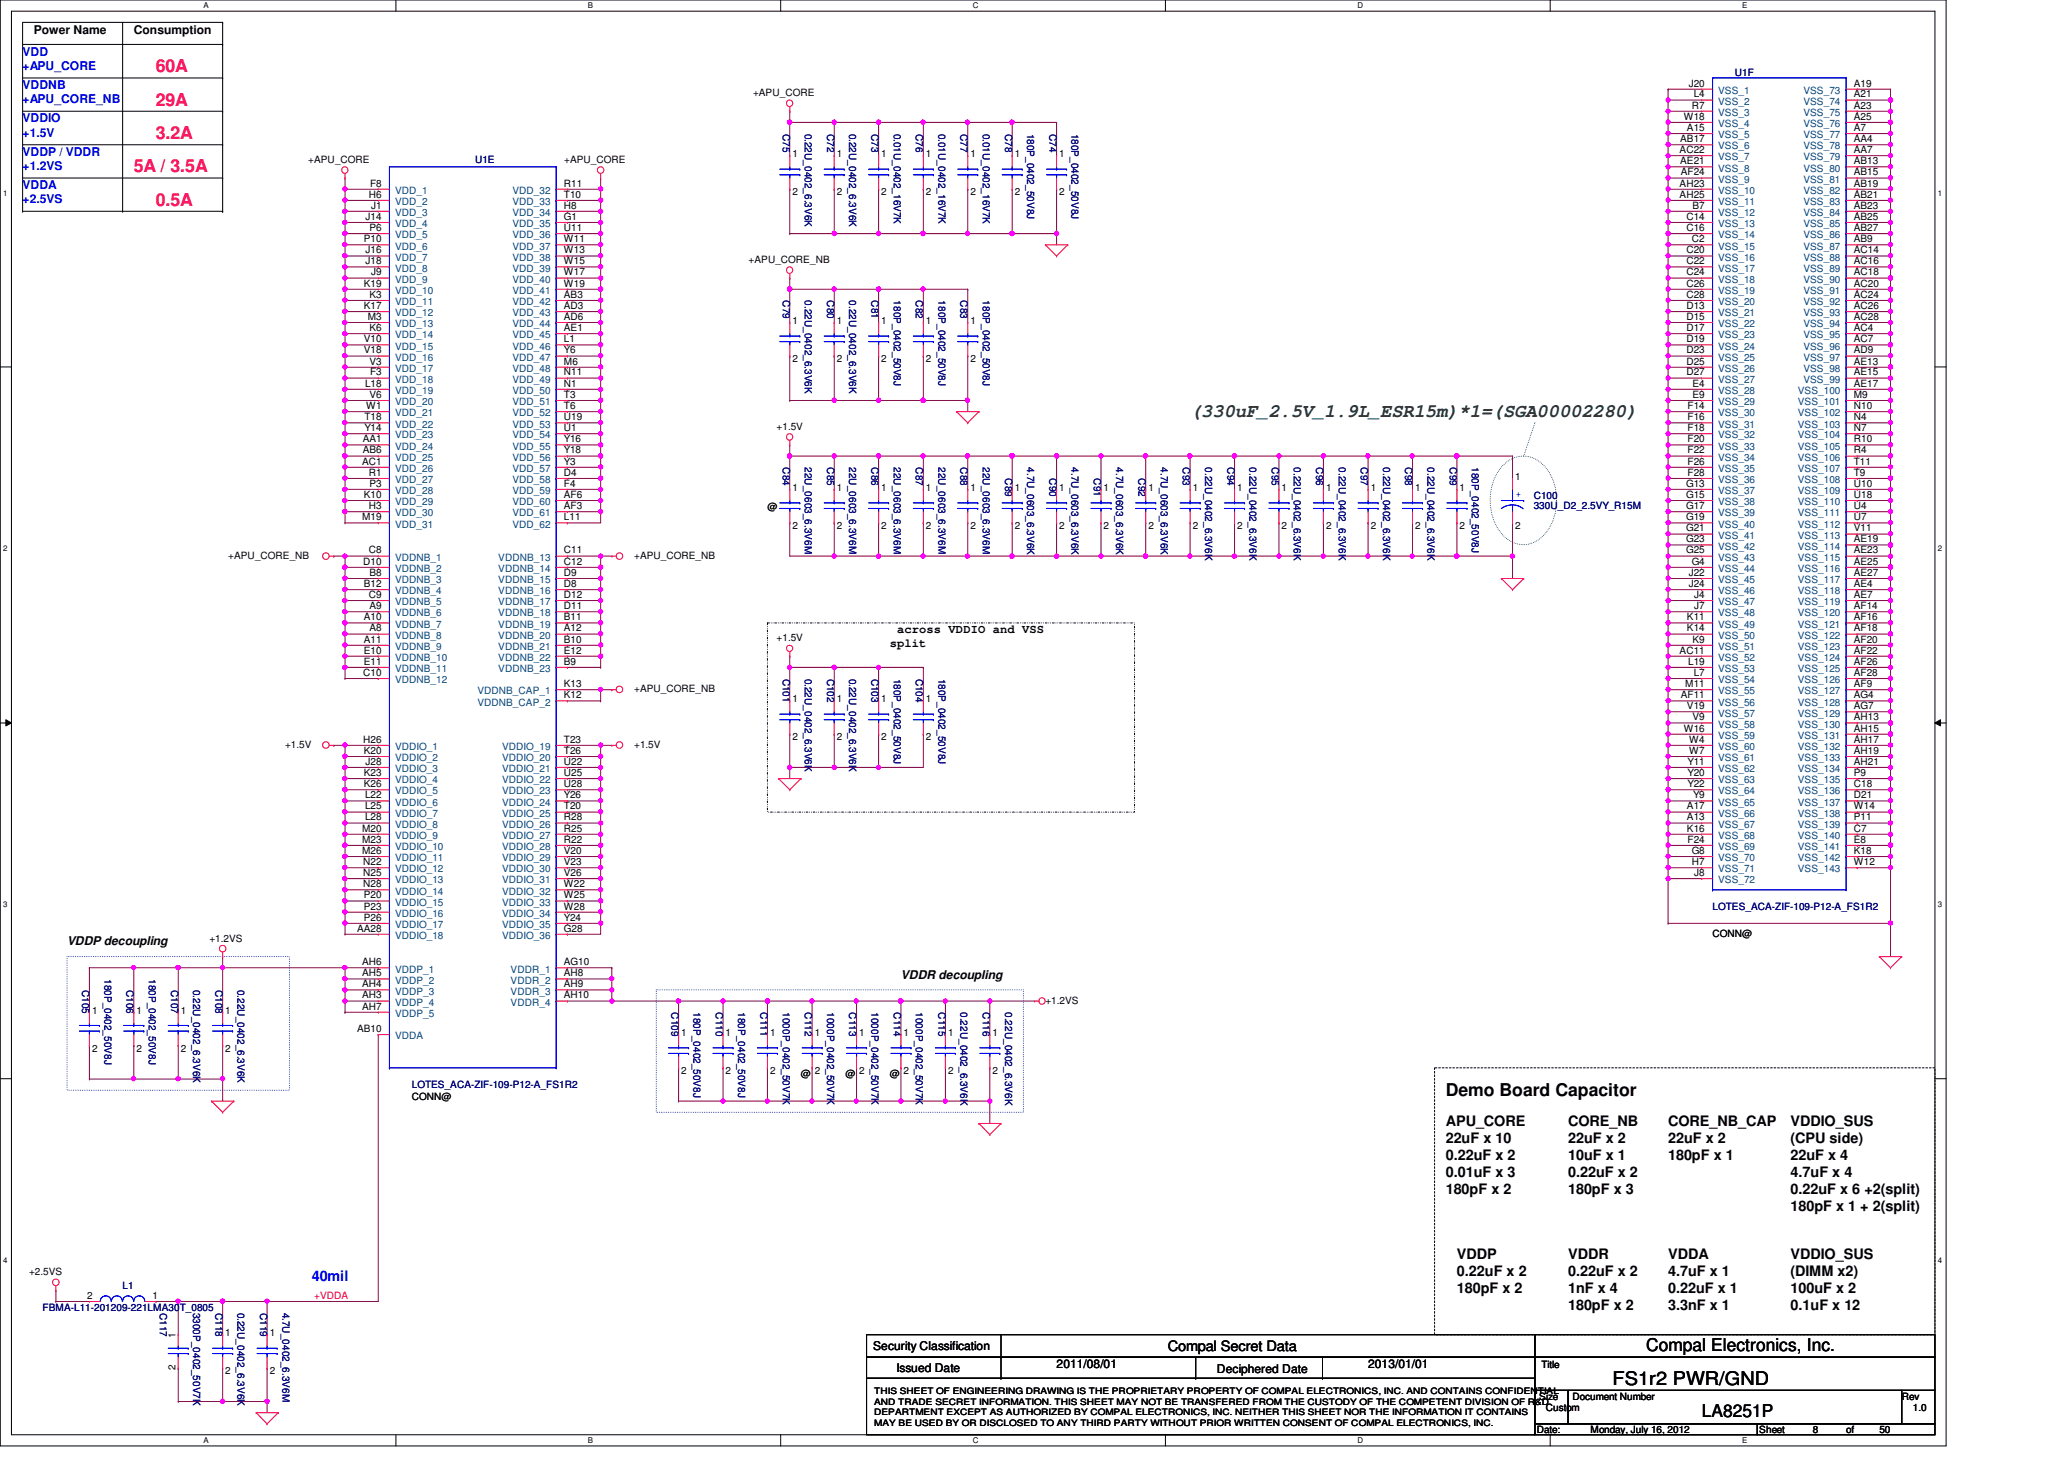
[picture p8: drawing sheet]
<svg xmlns="http://www.w3.org/2000/svg" width="297mm" height="210mm" viewBox="0 0 297 210" stroke-linecap="round" stroke-linejoin="round" font-family="sans-serif">
<defs><g id="words">
<text font-size="2.7" fill="#008000" x="171.3" y="59.9">(330uF_2.5V_1.9L_ESR15m)*1=(SGA00002280)</text>
<text font-size="2.7" x="232.1" y="199.3">FS1r2 PWR/GND</text>
<g font-size="2.5" fill="#f00">
<text x="22.4" y="10.4">60A</text>
<text x="22.4" y="15.2">29A</text>
<text x="22.4" y="20">3.2A</text>
<text x="19.3" y="24.8">5A / 3.5A</text>
<text x="22.4" y="29.6">0.5A</text>
</g>
<g font-size="2.5">
<text x="208.1" y="157.6">Demo Board Capacitor</text>
<text x="236.9" y="194.3">Compal Electronics, Inc.</text>
<text x="244.9" y="203.9">LA8251P</text>
</g>
<g font-size="2.1">
<text x="208.1" y="161.9">APU_CORE</text>
<text x="225.7" y="161.9">CORE_NB</text>
<text x="240.1" y="161.9">CORE_NB_CAP</text>
<text x="257.7" y="161.9">VDDIO_SUS</text>
<text x="208.1" y="164.4">22uF x 10</text>
<text x="208.1" y="166.8">0.22uF x 2</text>
<text x="225.7" y="164.4">22uF x 2</text>
<text x="225.7" y="166.8">10uF x 1</text>
<text x="240.1" y="164.4">22uF x 2</text>
<text x="240.1" y="166.8">180pF x 1</text>
<text x="257.7" y="164.4">(CPU side)</text>
<text x="257.7" y="166.8">22uF x 4</text>
<text x="208.1" y="169.3">0.01uF x 3</text>
<text x="208.1" y="171.7">180pF x 2</text>
<text x="225.7" y="169.3">0.22uF x 2</text>
<text x="225.7" y="171.7">180pF x 3</text>
<text x="257.7" y="169.3">4.7uF x 4</text>
<text x="257.7" y="171.7">0.22uF x 6 +2(split)</text>
<text x="257.7" y="174.2">180pF x 1 + 2(split)</text>
<text x="209.7" y="181.1">VDDP</text>
<text x="209.7" y="183.6">0.22uF x 2</text>
<text x="225.7" y="181.1">VDDR</text>
<text x="225.7" y="183.6">0.22uF x 2</text>
<text x="240.1" y="181.1">VDDA</text>
<text x="240.1" y="183.6">4.7uF x 1</text>
<text x="257.7" y="181.1">VDDIO_SUS</text>
<text x="257.7" y="183.6">(DIMM x2)</text>
<text x="209.7" y="186.1">180pF x 2</text>
<text x="225.7" y="186.1">1nF x 4</text>
<text x="225.7" y="188.5">180pF x 2</text>
<text x="240.1" y="186.1">0.22uF x 1</text>
<text x="240.1" y="188.5">3.3nF x 1</text>
<text x="257.7" y="186.1">100uF x 2</text>
<text x="257.7" y="188.5">0.1uF x 12</text>
<text x="168.1" y="194.4">Compal Secret Data</text>
</g>
<text font-size="2.1" fill="#00f" x="44.9" y="184.3">40mil</text>
<g font-size="1.7">
<text x="4.9" y="4.8">Power Name</text>
<text x="19.3" y="4.8">Consumption</text>
<text x="128.1" y="93.1">split</text>
<text x="129.1" y="91.1">across VDDIO and VSS</text>
<text x="9.6" y="136">VDDP decoupling</text>
<text x="129.7" y="140.8">VDDR decoupling</text>
<text x="125.7" y="194.3">Security Classification</text>
<text x="129" y="197.3">Issued Date</text>
<text x="152.1" y="196.8">2011/08/01</text>
<text x="175.1" y="197.5">Deciphered Date</text>
<text x="196.9" y="196.8">2013/01/01</text>
</g>
<g font-size="1.7" fill="#00f">
<text x="3.3" y="8">VDD</text>
<text x="3.3" y="10">+APU_CORE</text>
<text x="3.3" y="12.8">VDDNB</text>
<text x="3.3" y="14.9">+APU_CORE_NB</text>
<text x="3.3" y="17.6">VDDIO</text>
<text x="3.3" y="19.6">+1.5V</text>
<text x="3.3" y="22.4">VDDP / VDDR</text>
<text x="3.3" y="27.2">VDDA</text>
<text x="3.3" y="29.3">+2.5VS</text>
<text x="3.3" y="24.5">+1.2VS</text>
</g>
<g font-size="1.4" fill="#000080">
<text x="249.7" y="11">U1F</text>
<text x="68.4" y="23.5">U1E</text>
<text x="112.6" y="19.2" transform="rotate(90 112.6 19.2)">C75</text>
<text x="115.8" y="19.2" transform="rotate(90 115.8 19.2)">0.22U_0402_6.3V6K</text>
<text x="119" y="19.2" transform="rotate(90 119 19.2)">C72</text>
<text x="122.2" y="19.2" transform="rotate(90 122.2 19.2)">0.22U_0402_6.3V6K</text>
<text x="125.4" y="19.2" transform="rotate(90 125.4 19.2)">C73</text>
<text x="128.6" y="19.2" transform="rotate(90 128.6 19.2)">0.01U_0402_16V7K</text>
<text x="131.8" y="19.2" transform="rotate(90 131.8 19.2)">C76</text>
<text x="135" y="19.2" transform="rotate(90 135 19.2)">0.01U_0402_16V7K</text>
<text x="138.2" y="19.2" transform="rotate(90 138.2 19.2)">C77</text>
<text x="141.4" y="19.2" transform="rotate(90 141.4 19.2)">0.01U_0402_16V7K</text>
<text x="144.6" y="19.2" transform="rotate(90 144.6 19.2)">C78</text>
<text x="147.8" y="19.2" transform="rotate(90 147.8 19.2)">180P_0402_50V8J</text>
<text x="151" y="19.2" transform="rotate(90 151 19.2)">C74</text>
<text x="154.2" y="19.2" transform="rotate(90 154.2 19.2)">180P_0402_50V8J</text>
<text x="112.6" y="43.2" transform="rotate(90 112.6 43.2)">C79</text>
<text x="115.8" y="43.2" transform="rotate(90 115.8 43.2)">0.22U_0402_6.3V6K</text>
<text x="119" y="43.2" transform="rotate(90 119 43.2)">C80</text>
<text x="122.2" y="43.2" transform="rotate(90 122.2 43.2)">0.22U_0402_6.3V6K</text>
<text x="125.4" y="43.2" transform="rotate(90 125.4 43.2)">C81</text>
<text x="128.6" y="43.2" transform="rotate(90 128.6 43.2)">180P_0402_50V8J</text>
<text x="131.8" y="43.2" transform="rotate(90 131.8 43.2)">C82</text>
<text x="135" y="43.2" transform="rotate(90 135 43.2)">180P_0402_50V8J</text>
<text x="138.2" y="43.2" transform="rotate(90 138.2 43.2)">C83</text>
<text x="141.4" y="43.2" transform="rotate(90 141.4 43.2)">180P_0402_50V8J</text>
<text x="112.6" y="67.2" transform="rotate(90 112.6 67.2)">C84</text>
<text x="115.8" y="67.2" transform="rotate(90 115.8 67.2)">22U_0603_6.3V6M</text>
<text x="119" y="67.2" transform="rotate(90 119 67.2)">C85</text>
<text x="122.2" y="67.2" transform="rotate(90 122.2 67.2)">22U_0603_6.3V6M</text>
<text x="125.4" y="67.2" transform="rotate(90 125.4 67.2)">C86</text>
<text x="128.6" y="67.2" transform="rotate(90 128.6 67.2)">22U_0603_6.3V6M</text>
<text x="131.8" y="67.2" transform="rotate(90 131.8 67.2)">C87</text>
<text x="135" y="67.2" transform="rotate(90 135 67.2)">22U_0603_6.3V6M</text>
<text x="138.2" y="67.2" transform="rotate(90 138.2 67.2)">C88</text>
<text x="141.4" y="67.2" transform="rotate(90 141.4 67.2)">22U_0603_6.3V6M</text>
<text x="144.6" y="68.8" transform="rotate(90 144.6 68.8)">C89</text>
<text x="147.8" y="67.2" transform="rotate(90 147.8 67.2)">4.7U_0603_6.3V6K</text>
<text x="151" y="68.8" transform="rotate(90 151 68.8)">C90</text>
<text x="154.2" y="67.2" transform="rotate(90 154.2 67.2)">4.7U_0603_6.3V6K</text>
<text x="157.4" y="68.8" transform="rotate(90 157.4 68.8)">C91</text>
<text x="160.7" y="67.2" transform="rotate(90 160.7 67.2)">4.7U_0603_6.3V6K</text>
<text x="163.8" y="68.8" transform="rotate(90 163.8 68.8)">C92</text>
<text x="167" y="67.2" transform="rotate(90 167 67.2)">4.7U_0603_6.3V6K</text>
<text x="170.2" y="67.2" transform="rotate(90 170.2 67.2)">C93</text>
<text x="173.4" y="67.2" transform="rotate(90 173.4 67.2)">0.22U_0402_6.3V6K</text>
<text x="176.7" y="67.2" transform="rotate(90 176.7 67.2)">C94</text>
<text x="179.8" y="67.2" transform="rotate(90 179.8 67.2)">0.22U_0402_6.3V6K</text>
<text x="183" y="67.2" transform="rotate(90 183 67.2)">C95</text>
<text x="186.2" y="67.2" transform="rotate(90 186.2 67.2)">0.22U_0402_6.3V6K</text>
<text x="189.4" y="67.2" transform="rotate(90 189.4 67.2)">C96</text>
<text x="192.7" y="67.2" transform="rotate(90 192.7 67.2)">0.22U_0402_6.3V6K</text>
<text x="195.8" y="67.2" transform="rotate(90 195.8 67.2)">C97</text>
<text x="199" y="67.2" transform="rotate(90 199 67.2)">0.22U_0402_6.3V6K</text>
<text x="202.2" y="67.2" transform="rotate(90 202.2 67.2)">C98</text>
<text x="205.4" y="67.2" transform="rotate(90 205.4 67.2)">0.22U_0402_6.3V6K</text>
<text x="208.7" y="67.2" transform="rotate(90 208.7 67.2)">C99</text>
<text x="211.8" y="67.2" transform="rotate(90 211.8 67.2)">180P_0402_50V8J</text>
<text x="220.7" y="71.8">C100</text>
<text x="220.7" y="73.2">330U_D2_2.5VY_R15M</text>
<text x="112.6" y="97.6" transform="rotate(90 112.6 97.6)">C101</text>
<text x="115.8" y="97.6" transform="rotate(90 115.8 97.6)">0.22U_0402_6.3V6K</text>
<text x="119" y="97.6" transform="rotate(90 119 97.6)">C102</text>
<text x="122.2" y="97.6" transform="rotate(90 122.2 97.6)">0.22U_0402_6.3V6K</text>
<text x="125.4" y="97.6" transform="rotate(90 125.4 97.6)">C103</text>
<text x="128.6" y="97.6" transform="rotate(90 128.6 97.6)">180P_0402_50V8J</text>
<text x="131.8" y="97.6" transform="rotate(90 131.8 97.6)">C104</text>
<text x="135" y="97.6" transform="rotate(90 135 97.6)">180P_0402_50V8J</text>
<text x="246.5" y="131">LOTES_ACA-ZIF-109-P12-A_FS1R2</text>
<text x="11.8" y="142.4" transform="rotate(90 11.8 142.4)">C105</text>
<text x="15" y="140.8" transform="rotate(90 15 140.8)">180P_0402_50V8J</text>
<text x="18.2" y="142.4" transform="rotate(90 18.2 142.4)">C106</text>
<text x="21.4" y="140.8" transform="rotate(90 21.4 140.8)">180P_0402_50V8J</text>
<text x="24.6" y="142.4" transform="rotate(90 24.6 142.4)">C107</text>
<text x="27.8" y="142.4" transform="rotate(90 27.8 142.4)">0.22U_0402_6.3V6K</text>
<text x="31" y="142.4" transform="rotate(90 31 142.4)">C108</text>
<text x="34.2" y="142.4" transform="rotate(90 34.2 142.4)">0.22U_0402_6.3V6K</text>
<text x="96.6" y="145.6" transform="rotate(90 96.6 145.6)">C109</text>
<text x="99.8" y="145.6" transform="rotate(90 99.8 145.6)">180P_0402_50V8J</text>
<text x="103" y="145.6" transform="rotate(90 103 145.6)">C110</text>
<text x="106.2" y="145.6" transform="rotate(90 106.2 145.6)">180P_0402_50V8J</text>
<text x="109.4" y="145.6" transform="rotate(90 109.4 145.6)">C111</text>
<text x="112.6" y="145.6" transform="rotate(90 112.6 145.6)">1000P_0402_50V7K</text>
<text x="115.8" y="145.6" transform="rotate(90 115.8 145.6)">C112</text>
<text x="119" y="145.6" transform="rotate(90 119 145.6)">1000P_0402_50V7K</text>
<text x="122.2" y="145.6" transform="rotate(90 122.2 145.6)">C113</text>
<text x="125.4" y="145.6" transform="rotate(90 125.4 145.6)">1000P_0402_50V7K</text>
<text x="128.6" y="145.6" transform="rotate(90 128.6 145.6)">C114</text>
<text x="131.8" y="145.6" transform="rotate(90 131.8 145.6)">1000P_0402_50V7K</text>
<text x="135" y="145.6" transform="rotate(90 135 145.6)">C115</text>
<text x="138.2" y="145.6" transform="rotate(90 138.2 145.6)">0.22U_0402_6.3V6K</text>
<text x="141.4" y="145.6" transform="rotate(90 141.4 145.6)">C116</text>
<text x="144.6" y="145.6" transform="rotate(90 144.6 145.6)">0.22U_0402_6.3V6K</text>
<text x="59.3" y="156.6">LOTES_ACA-ZIF-109-P12-A_FS1R2</text>
<text x="17.6" y="185.4">L1</text>
<text x="6.1" y="188.6">FBMA-L11-201209-221LMA30T_0805</text>
<text x="23" y="188.8" transform="rotate(90 23 188.8)">C117</text>
<text x="27.8" y="188.8" transform="rotate(90 27.8 188.8)">3300P_0402_50V7K</text>
<text x="31" y="188.8" transform="rotate(90 31 188.8)">C118</text>
<text x="34.2" y="188.8" transform="rotate(90 34.2 188.8)">0.22U_0402_6.3V6K</text>
<text x="37.4" y="188.8" transform="rotate(90 37.4 188.8)">C119</text>
<text x="40.6" y="188.8" transform="rotate(90 40.6 188.8)">4.7U_0402_6.3V6M</text>
</g>
<g font-size="1.4">
<text x="108.4" y="13.8">+APU_CORE</text>
<text x="242.3" y="17.2">W18</text>
<text x="243" y="12.4">J20</text>
<text x="243.5" y="15.6">R7</text>
<text x="243.8" y="14">L4</text>
<text x="266.8" y="17.2">A25</text>
<text x="266.8" y="15.6">A23</text>
<text x="266.8" y="14">A21</text>
<text x="266.8" y="12.4">A19</text>
<text x="44.4" y="23.5">+APU_CORE</text>
<text x="81.2" y="23.5">+APU_CORE</text>
<text x="114" y="22.6">1</text>
<text x="120.4" y="22.6">1</text>
<text x="126.8" y="22.6">1</text>
<text x="133.3" y="22.6">1</text>
<text x="139.7" y="22.6">1</text>
<text x="146" y="22.6">1</text>
<text x="152.4" y="22.6">1</text>
<text x="241.7" y="22">AC22</text>
<text x="241.8" y="23.6">AE21</text>
<text x="241.8" y="20.4">AB17</text>
<text x="242.8" y="18.8">A15</text>
<text x="266.8" y="23.6">AB13</text>
<text x="266.8" y="22">AA7</text>
<text x="266.8" y="20.4">AA4</text>
<text x="266.8" y="18.8">A7</text>
<text x="53.1" y="28.4">H6</text>
<text x="53.3" y="26.8">F8</text>
<text x="81.1" y="28.4">T10</text>
<text x="81.1" y="26.8">R11</text>
<text x="114" y="28.1">2</text>
<text x="120.4" y="28.1">2</text>
<text x="126.8" y="28.1">2</text>
<text x="133.3" y="28.1">2</text>
<text x="139.7" y="28.1">2</text>
<text x="146" y="28.1">2</text>
<text x="152.4" y="28.1">2</text>
<text x="241.7" y="28.4">AH25</text>
<text x="241.7" y="26.8">AH23</text>
<text x="241.9" y="25.2">AF24</text>
<text x="266.8" y="28.4">AB21</text>
<text x="266.8" y="26.8">AB19</text>
<text x="266.8" y="25.2">AB15</text>
<text x="52.4" y="34.8">P10</text>
<text x="52.6" y="31.6">J14</text>
<text x="53.2" y="33.2">P6</text>
<text x="53.4" y="30">J1</text>
<text x="81.1" y="34.8">W11</text>
<text x="81.1" y="33.2">U11</text>
<text x="81.1" y="31.6">G1</text>
<text x="81.1" y="30">H8</text>
<text x="242.7" y="33.2">C16</text>
<text x="242.7" y="31.6">C14</text>
<text x="243.5" y="34.8">C2</text>
<text x="243.6" y="30">B7</text>
<text x="266.8" y="34.8">AB9</text>
<text x="266.8" y="33.2">AB27</text>
<text x="266.8" y="31.6">AB25</text>
<text x="266.8" y="30">AB23</text>
<text x="52.4" y="41.2">K19</text>
<text x="52.6" y="38">J18</text>
<text x="52.6" y="36.4">J16</text>
<text x="53.4" y="39.6">J9</text>
<text x="81.1" y="41.2">W19</text>
<text x="81.1" y="39.6">W17</text>
<text x="81.1" y="38">W15</text>
<text x="81.1" y="36.4">W13</text>
<text x="107.7" y="37.8">+APU_CORE_NB</text>
<text x="242.7" y="41.2">C26</text>
<text x="242.7" y="39.6">C24</text>
<text x="242.7" y="38">C22</text>
<text x="242.7" y="36.4">C20</text>
<text x="266.8" y="41.2">AC20</text>
<text x="266.8" y="39.6">AC18</text>
<text x="266.8" y="38">AC16</text>
<text x="266.8" y="36.4">AC14</text>
<text x="52.4" y="44.4">K17</text>
<text x="52.9" y="46">M3</text>
<text x="53.2" y="47.6">K6</text>
<text x="53.2" y="42.8">K3</text>
<text x="81.1" y="47.6">AE1</text>
<text x="81.1" y="46">AD6</text>
<text x="81.1" y="44.4">AD3</text>
<text x="81.1" y="42.8">AB3</text>
<text x="114" y="46.6">1</text>
<text x="120.4" y="46.6">1</text>
<text x="126.8" y="46.6">1</text>
<text x="133.3" y="46.6">1</text>
<text x="139.7" y="46.6">1</text>
<text x="242.7" y="47.6">D17</text>
<text x="242.7" y="46">D15</text>
<text x="242.7" y="44.4">D13</text>
<text x="242.7" y="42.8">C28</text>
<text x="266.8" y="47.6">AC4</text>
<text x="266.8" y="46">AC28</text>
<text x="266.8" y="44.4">AC26</text>
<text x="266.8" y="42.8">AC24</text>
<text x="52.4" y="50.8">V18</text>
<text x="52.4" y="49.2">V10</text>
<text x="53.2" y="52.5">V3</text>
<text x="81.1" y="52.5">M6</text>
<text x="81.1" y="50.8">Y6</text>
<text x="81.1" y="49.2">L1</text>
<text x="114" y="52.1">2</text>
<text x="120.4" y="52.1">2</text>
<text x="126.8" y="52.1">2</text>
<text x="133.3" y="52.1">2</text>
<text x="139.7" y="52.1">2</text>
<text x="242.7" y="52.5">D25</text>
<text x="242.7" y="50.8">D23</text>
<text x="242.7" y="49.2">D19</text>
<text x="266.8" y="52.5">AE13</text>
<text x="266.8" y="50.8">AD9</text>
<text x="266.8" y="49.2">AC7</text>
<text x="52.5" y="55.6">L18</text>
<text x="52.7" y="58.8">W1</text>
<text x="53.2" y="57.2">V6</text>
<text x="53.3" y="54">F3</text>
<text x="81.1" y="58.8">T6</text>
<text x="81.1" y="57.2">T3</text>
<text x="81.1" y="55.6">N1</text>
<text x="81.1" y="54">N11</text>
<text x="242.7" y="54">D27</text>
<text x="242.9" y="58.8">F14</text>
<text x="243.6" y="57.2">E9</text>
<text x="243.6" y="55.6">E4</text>
<text x="266.8" y="58.8">N10</text>
<text x="266.8" y="57.2">M9</text>
<text x="266.8" y="55.6">AE17</text>
<text x="266.8" y="54">AE15</text>
<text x="52.2" y="65.2">AB6</text>
<text x="52.2" y="63.6">AA1</text>
<text x="52.4" y="62">Y14</text>
<text x="52.4" y="60.5">T18</text>
<text x="81.1" y="65.2">Y18</text>
<text x="81.1" y="63.6">Y16</text>
<text x="81.1" y="62">U1</text>
<text x="81.1" y="60.5">U19</text>
<text x="111.8" y="61.8">+1.5V</text>
<text x="242.9" y="65.2">F22</text>
<text x="242.9" y="63.6">F20</text>
<text x="242.9" y="62">F18</text>
<text x="242.9" y="60.5">F16</text>
<text x="266.8" y="65.2">R4</text>
<text x="266.8" y="63.6">R10</text>
<text x="266.8" y="62">N7</text>
<text x="266.8" y="60.5">N4</text>
<text x="52.1" y="66.8">AC1</text>
<text x="52.4" y="71.6">K10</text>
<text x="53.1" y="68.5">R1</text>
<text x="53.2" y="70">P3</text>
<text x="81.1" y="71.6">AF6</text>
<text x="81.1" y="70">F4</text>
<text x="81.1" y="68.5">D4</text>
<text x="81.1" y="66.8">Y3</text>
<text x="114" y="70.6">1</text>
<text x="120.4" y="70.6">1</text>
<text x="126.8" y="70.6">1</text>
<text x="133.3" y="70.6">1</text>
<text x="139.7" y="70.6">1</text>
<text x="146" y="70.6">1</text>
<text x="152.4" y="70.6">1</text>
<text x="158.8" y="70.6">1</text>
<text x="165.3" y="70.6">1</text>
<text x="171.7" y="70.6">1</text>
<text x="178.1" y="70.6">1</text>
<text x="184.4" y="70.6">1</text>
<text x="190.8" y="70.6">1</text>
<text x="197.3" y="70.6">1</text>
<text x="203.7" y="70.6">1</text>
<text x="210.1" y="70.6">1</text>
<text x="218.1" y="69">1</text>
<text x="242.7" y="71.6">G15</text>
<text x="242.7" y="70">G13</text>
<text x="242.9" y="68.5">F28</text>
<text x="242.9" y="66.8">F26</text>
<text x="266.8" y="71.6">U18</text>
<text x="266.8" y="70">U10</text>
<text x="266.8" y="68.5">T9</text>
<text x="266.8" y="66.8">T11</text>
<text x="52.1" y="74.8">M19</text>
<text x="53.1" y="73.2">H3</text>
<text x="81.1" y="74.8">L11</text>
<text x="81.1" y="73.2">AF3</text>
<text x="110.4" y="73.4">@</text>
<text x="114" y="76.1">2</text>
<text x="120.4" y="76.1">2</text>
<text x="126.8" y="76.1">2</text>
<text x="133.3" y="76.1">2</text>
<text x="139.7" y="76.1">2</text>
<text x="146" y="76.1">2</text>
<text x="152.4" y="76.1">2</text>
<text x="158.8" y="76.1">2</text>
<text x="165.3" y="76.1">2</text>
<text x="171.7" y="76.1">2</text>
<text x="178.1" y="76.1">2</text>
<text x="184.4" y="76.1">2</text>
<text x="190.8" y="76.1">2</text>
<text x="197.3" y="76.1">2</text>
<text x="203.7" y="76.1">2</text>
<text x="210.1" y="76.1">2</text>
<text x="218.1" y="76.1">2</text>
<text x="242.7" y="76.5">G21</text>
<text x="242.7" y="74.8">G19</text>
<text x="242.7" y="73.2">G17</text>
<text x="266.8" y="76.5">V11</text>
<text x="266.8" y="74.8">U7</text>
<text x="266.8" y="73.2">U4</text>
<text x="32.8" y="80.4">+APU_CORE_NB</text>
<text x="52.3" y="81.2">D10</text>
<text x="53.1" y="79.6">C8</text>
<text x="53.2" y="82.8">B8</text>
<text x="81.1" y="82.8">D9</text>
<text x="81.1" y="81.2">C12</text>
<text x="81.1" y="79.6">C11</text>
<text x="91.3" y="80.4">+APU_CORE_NB</text>
<text x="242.7" y="79.6">G25</text>
<text x="242.7" y="78">G23</text>
<text x="243" y="82.8">J22</text>
<text x="243.5" y="81.2">G4</text>
<text x="266.8" y="82.8">AE27</text>
<text x="266.8" y="81.2">AE25</text>
<text x="266.8" y="79.6">AE23</text>
<text x="266.8" y="78">AE19</text>
<text x="52.4" y="89.2">A10</text>
<text x="52.4" y="84.5">B12</text>
<text x="53.1" y="86">C9</text>
<text x="53.2" y="87.6">A9</text>
<text x="81.1" y="89.2">B11</text>
<text x="81.1" y="87.6">D11</text>
<text x="81.1" y="86">D12</text>
<text x="81.1" y="84.5">D8</text>
<text x="242.8" y="89.2">K11</text>
<text x="243" y="84.5">J24</text>
<text x="243.8" y="87.6">J7</text>
<text x="243.8" y="86">J4</text>
<text x="266.8" y="89.2">AF16</text>
<text x="266.8" y="87.6">AF14</text>
<text x="266.8" y="86">AE7</text>
<text x="266.8" y="84.5">AE4</text>
<text x="52.4" y="95.6">E11</text>
<text x="52.4" y="94">E10</text>
<text x="52.4" y="92.5">A11</text>
<text x="53.2" y="90.8">A8</text>
<text x="81.1" y="95.6">B9</text>
<text x="81.1" y="94">E12</text>
<text x="81.1" y="92.5">B10</text>
<text x="81.1" y="90.8">A12</text>
<text x="111.8" y="92.2">+1.5V</text>
<text x="241.7" y="94">AC11</text>
<text x="242.8" y="90.8">K14</text>
<text x="242.9" y="95.6">L19</text>
<text x="243.6" y="92.5">K9</text>
<text x="266.8" y="95.6">AF26</text>
<text x="266.8" y="94">AF22</text>
<text x="266.8" y="92.5">AF20</text>
<text x="266.8" y="90.8">AF18</text>
<text x="52.3" y="97.2">C10</text>
<text x="81.1" y="100.5">K12</text>
<text x="81.1" y="98.8">K13</text>
<text x="91.3" y="99.6">+APU_CORE_NB</text>
<text x="114" y="101">1</text>
<text x="120.4" y="101">1</text>
<text x="126.8" y="101">1</text>
<text x="133.3" y="101">1</text>
<text x="241.9" y="100.5">AF11</text>
<text x="242.5" y="98.8">M11</text>
<text x="243.8" y="97.2">L7</text>
<text x="266.8" y="100.5">AG4</text>
<text x="266.8" y="98.8">AF9</text>
<text x="266.8" y="97.2">AF28</text>
<text x="41" y="107.6">+1.5V</text>
<text x="52.3" y="106.8">H26</text>
<text x="81.1" y="106.8">T23</text>
<text x="91.3" y="107.6">+1.5V</text>
<text x="114" y="106.5">2</text>
<text x="120.4" y="106.5">2</text>
<text x="126.8" y="106.5">2</text>
<text x="133.3" y="106.5">2</text>
<text x="242.3" y="105.2">W16</text>
<text x="242.8" y="102">V19</text>
<text x="243.1" y="106.8">W4</text>
<text x="243.6" y="103.6">V9</text>
<text x="266.8" y="106.8">AH17</text>
<text x="266.8" y="105.2">AH15</text>
<text x="266.8" y="103.6">AH13</text>
<text x="266.8" y="102">AG7</text>
<text x="52.4" y="113.2">K26</text>
<text x="52.4" y="111.6">K23</text>
<text x="52.4" y="108.5">K20</text>
<text x="52.6" y="110">J28</text>
<text x="81.1" y="113.2">U28</text>
<text x="81.1" y="111.6">U25</text>
<text x="81.1" y="110">U22</text>
<text x="81.1" y="108.5">T26</text>
<text x="242.9" y="113.2">Y22</text>
<text x="242.9" y="111.6">Y20</text>
<text x="242.9" y="110">Y11</text>
<text x="243.1" y="108.5">W7</text>
<text x="266.8" y="113.2">C18</text>
<text x="266.8" y="111.6">P9</text>
<text x="266.8" y="110">AH21</text>
<text x="266.8" y="108.5">AH19</text>
<text x="52.1" y="119.6">M20</text>
<text x="52.5" y="118">L28</text>
<text x="52.5" y="116.5">L25</text>
<text x="52.5" y="114.9">L22</text>
<text x="81.1" y="119.6">R25</text>
<text x="81.1" y="118">R28</text>
<text x="81.1" y="116.5">T20</text>
<text x="81.1" y="114.9">Y26</text>
<text x="242.8" y="119.6">K16</text>
<text x="242.8" y="118">A13</text>
<text x="242.8" y="116.5">A17</text>
<text x="243.7" y="114.9">Y9</text>
<text x="266.8" y="119.6">C7</text>
<text x="266.8" y="118">P11</text>
<text x="266.8" y="116.5">W14</text>
<text x="266.8" y="114.9">D21</text>
<text x="52.1" y="122.9">M26</text>
<text x="52.1" y="121.2">M23</text>
<text x="52.3" y="124.5">N22</text>
<text x="81.1" y="124.5">V23</text>
<text x="81.1" y="122.9">V20</text>
<text x="81.1" y="121.2">R22</text>
<text x="242.9" y="121.2">F24</text>
<text x="243.5" y="122.9">G8</text>
<text x="243.5" y="124.5">H7</text>
<text x="266.8" y="124.5">W12</text>
<text x="266.8" y="122.9">K18</text>
<text x="266.8" y="121.2">E8</text>
<text x="52.3" y="127.6">N28</text>
<text x="52.3" y="126">N25</text>
<text x="52.4" y="130.9">P23</text>
<text x="52.4" y="129.2">P20</text>
<text x="81.1" y="130.9">W28</text>
<text x="81.1" y="129.2">W25</text>
<text x="81.1" y="127.6">W22</text>
<text x="81.1" y="126">V26</text>
<text x="243.8" y="126">J8</text>
<text x="30.1" y="135.5">+1.2VS</text>
<text x="51.4" y="134">AA28</text>
<text x="52.4" y="132.5">P26</text>
<text x="81.1" y="134">G28</text>
<text x="81.1" y="132.5">Y24</text>
<text x="246.5" y="134.8">CONN@</text>
<text x="52.1" y="143.6">AH3</text>
<text x="52.1" y="142">AH4</text>
<text x="52.1" y="140.5">AH5</text>
<text x="52.1" y="138.9">AH6</text>
<text x="81.1" y="143.6">AH10</text>
<text x="81.1" y="142">AH9</text>
<text x="81.1" y="140.5">AH8</text>
<text x="81.1" y="138.9">AG10</text>
<text x="13.2" y="145.8">1</text>
<text x="19.6" y="145.8">1</text>
<text x="26" y="145.8">1</text>
<text x="32.4" y="145.8">1</text>
<text x="51.4" y="148.5">AB10</text>
<text x="52.1" y="145.2">AH7</text>
<text x="98" y="149">1</text>
<text x="104.4" y="149">1</text>
<text x="110.8" y="149">1</text>
<text x="117.3" y="149">1</text>
<text x="123.7" y="149">1</text>
<text x="130" y="149">1</text>
<text x="136.4" y="149">1</text>
<text x="142.8" y="149">1</text>
<text x="150.4" y="144.4">+1.2VS</text>
<text x="13.2" y="151.3">2</text>
<text x="19.6" y="151.3">2</text>
<text x="26" y="151.3">2</text>
<text x="32.4" y="151.3">2</text>
<text x="98" y="154.5">2</text>
<text x="104.4" y="154.5">2</text>
<text x="110.8" y="154.5">2</text>
<text x="115.3" y="155">@</text>
<text x="117.3" y="154.5">2</text>
<text x="121.7" y="155">@</text>
<text x="123.7" y="154.5">2</text>
<text x="128.1" y="155">@</text>
<text x="130" y="154.5">2</text>
<text x="136.4" y="154.5">2</text>
<text x="142.8" y="154.5">2</text>
<text x="59.3" y="158.2">CONN@</text>
<text x="4.2" y="183.5">+2.5VS</text>
<text x="12.5" y="186.9">2</text>
<text x="22" y="186.9">1</text>
<text x="25.3" y="197.1" transform="rotate(-90 25.3 197.1)">2</text>
<text x="25.3" y="192.5" transform="rotate(-90 25.3 192.5)">1</text>
<text x="32.4" y="192.2">1</text>
<text x="32.4" y="197.7">2</text>
<text x="38.8" y="192.2">1</text>
<text x="38.8" y="197.7">2</text>
<text x="221.8" y="196.8">Title</text>
<text x="221.5" y="201.4">Size</text>
<text x="222.5" y="203">Custom</text>
<text x="226.3" y="201.4">Document Number</text>
<text x="273.7" y="201.4">Rev</text>
<text x="275.3" y="203">1.0</text>
<text x="221.2" y="206.2">Date:</text>
<text x="228.9" y="206.2">Monday, July 16, 2012</text>
<text x="253.2" y="206.2">Sheet</text>
<text x="260.9" y="206.2">8</text>
<text x="265.7" y="206.2">of</text>
<text x="270.5" y="206.2">50</text>
</g>
<g font-size="1.4" fill="#004080">
<text x="247.3" y="16.7">VSS_3</text>
<text x="247.3" y="15.1">VSS_2</text>
<text x="247.3" y="13.5">VSS_1</text>
<text x="259.5" y="16.7">VSS_75</text>
<text x="259.5" y="15.1">VSS_74</text>
<text x="259.5" y="13.5">VSS_73</text>
<text x="247.3" y="23.1">VSS_7</text>
<text x="247.3" y="21.5">VSS_6</text>
<text x="247.3" y="19.9">VSS_5</text>
<text x="247.3" y="18.3">VSS_4</text>
<text x="259.5" y="23.1">VSS_79</text>
<text x="259.5" y="21.5">VSS_78</text>
<text x="259.5" y="19.9">VSS_77</text>
<text x="259.5" y="18.3">VSS_76</text>
<text x="56.9" y="29.5">VDD_2</text>
<text x="56.9" y="27.9">VDD_1</text>
<text x="73.7" y="29.5">VDD_33</text>
<text x="73.7" y="27.9">VDD_32</text>
<text x="247.3" y="29.5">VSS_11</text>
<text x="247.3" y="27.9">VSS_10</text>
<text x="247.3" y="26.3">VSS_9</text>
<text x="247.3" y="24.7">VSS_8</text>
<text x="259.5" y="29.5">VSS_83</text>
<text x="259.5" y="27.9">VSS_82</text>
<text x="259.5" y="26.3">VSS_81</text>
<text x="259.5" y="24.7">VSS_80</text>
<text x="56.9" y="35.9">VDD_6</text>
<text x="56.9" y="34.3">VDD_5</text>
<text x="56.9" y="32.7">VDD_4</text>
<text x="56.9" y="31.1">VDD_3</text>
<text x="73.7" y="35.9">VDD_37</text>
<text x="73.7" y="34.3">VDD_36</text>
<text x="73.7" y="32.7">VDD_35</text>
<text x="73.7" y="31.1">VDD_34</text>
<text x="247.3" y="35.9">VSS_15</text>
<text x="247.3" y="34.3">VSS_14</text>
<text x="247.3" y="32.7">VSS_13</text>
<text x="247.3" y="31.1">VSS_12</text>
<text x="259.5" y="35.9">VSS_87</text>
<text x="259.5" y="34.3">VSS_86</text>
<text x="259.5" y="32.7">VSS_85</text>
<text x="259.5" y="31.1">VSS_84</text>
<text x="56.9" y="40.7">VDD_9</text>
<text x="56.9" y="39.1">VDD_8</text>
<text x="56.9" y="37.5">VDD_7</text>
<text x="73.7" y="40.7">VDD_40</text>
<text x="73.7" y="39.1">VDD_39</text>
<text x="73.7" y="37.5">VDD_38</text>
<text x="247.3" y="40.7">VSS_18</text>
<text x="247.3" y="39.1">VSS_17</text>
<text x="247.3" y="37.5">VSS_16</text>
<text x="259.5" y="40.7">VSS_90</text>
<text x="259.5" y="39.1">VSS_89</text>
<text x="259.5" y="37.5">VSS_88</text>
<text x="56.9" y="47.1">VDD_13</text>
<text x="56.9" y="45.5">VDD_12</text>
<text x="56.9" y="43.9">VDD_11</text>
<text x="56.9" y="42.3">VDD_10</text>
<text x="73.7" y="47.1">VDD_44</text>
<text x="73.7" y="45.5">VDD_43</text>
<text x="73.7" y="43.9">VDD_42</text>
<text x="73.7" y="42.3">VDD_41</text>
<text x="247.3" y="47.1">VSS_22</text>
<text x="247.3" y="45.5">VSS_21</text>
<text x="247.3" y="43.9">VSS_20</text>
<text x="247.3" y="42.3">VSS_19</text>
<text x="259.5" y="47.1">VSS_94</text>
<text x="259.5" y="45.5">VSS_93</text>
<text x="259.5" y="43.9">VSS_92</text>
<text x="259.5" y="42.3">VSS_91</text>
<text x="56.9" y="53.5">VDD_17</text>
<text x="56.9" y="51.9">VDD_16</text>
<text x="56.9" y="50.3">VDD_15</text>
<text x="56.9" y="48.7">VDD_14</text>
<text x="73.7" y="53.5">VDD_48</text>
<text x="73.7" y="51.9">VDD_47</text>
<text x="73.7" y="50.3">VDD_46</text>
<text x="73.7" y="48.7">VDD_45</text>
<text x="247.3" y="53.5">VSS_26</text>
<text x="247.3" y="51.9">VSS_25</text>
<text x="247.3" y="50.3">VSS_24</text>
<text x="247.3" y="48.7">VSS_23</text>
<text x="259.5" y="53.5">VSS_98</text>
<text x="259.5" y="51.9">VSS_97</text>
<text x="259.5" y="50.3">VSS_96</text>
<text x="259.5" y="48.7">VSS_95</text>
<text x="56.9" y="59.9">VDD_21</text>
<text x="56.9" y="58.3">VDD_20</text>
<text x="56.9" y="56.7">VDD_19</text>
<text x="56.9" y="55.1">VDD_18</text>
<text x="73.7" y="59.9">VDD_52</text>
<text x="73.7" y="58.3">VDD_51</text>
<text x="73.7" y="56.7">VDD_50</text>
<text x="73.7" y="55.1">VDD_49</text>
<text x="247.3" y="59.9">VSS_30</text>
<text x="247.3" y="58.3">VSS_29</text>
<text x="247.3" y="56.7">VSS_28</text>
<text x="247.3" y="55.1">VSS_27</text>
<text x="258.7" y="59.9">VSS_102</text>
<text x="258.7" y="58.3">VSS_101</text>
<text x="258.7" y="56.7">VSS_100</text>
<text x="259.5" y="55.1">VSS_99</text>
<text x="56.9" y="64.7">VDD_24</text>
<text x="56.9" y="63.1">VDD_23</text>
<text x="56.9" y="61.5">VDD_22</text>
<text x="73.7" y="64.7">VDD_55</text>
<text x="73.7" y="63.1">VDD_54</text>
<text x="73.7" y="61.5">VDD_53</text>
<text x="247.3" y="64.7">VSS_33</text>
<text x="247.3" y="63.1">VSS_32</text>
<text x="247.3" y="61.5">VSS_31</text>
<text x="258.7" y="64.7">VSS_105</text>
<text x="258.7" y="63.1">VSS_104</text>
<text x="258.7" y="61.5">VSS_103</text>
<text x="56.9" y="71.1">VDD_28</text>
<text x="56.9" y="69.5">VDD_27</text>
<text x="56.9" y="67.9">VDD_26</text>
<text x="56.9" y="66.3">VDD_25</text>
<text x="73.7" y="71.1">VDD_59</text>
<text x="73.7" y="69.5">VDD_58</text>
<text x="73.7" y="67.9">VDD_57</text>
<text x="73.7" y="66.3">VDD_56</text>
<text x="247.3" y="71.1">VSS_37</text>
<text x="247.3" y="69.5">VSS_36</text>
<text x="247.3" y="67.9">VSS_35</text>
<text x="247.3" y="66.3">VSS_34</text>
<text x="258.7" y="71.1">VSS_109</text>
<text x="258.7" y="69.5">VSS_108</text>
<text x="258.7" y="67.9">VSS_107</text>
<text x="258.7" y="66.3">VSS_106</text>
<text x="56.9" y="75.9">VDD_31</text>
<text x="56.9" y="74.3">VDD_30</text>
<text x="56.9" y="72.7">VDD_29</text>
<text x="73.7" y="75.9">VDD_62</text>
<text x="73.7" y="74.3">VDD_61</text>
<text x="73.7" y="72.7">VDD_60</text>
<text x="247.3" y="77.5">VSS_41</text>
<text x="247.3" y="75.9">VSS_40</text>
<text x="247.3" y="74.3">VSS_39</text>
<text x="247.3" y="72.7">VSS_38</text>
<text x="258.7" y="77.5">VSS_113</text>
<text x="258.7" y="75.9">VSS_112</text>
<text x="258.7" y="74.3">VSS_111</text>
<text x="258.7" y="72.7">VSS_110</text>
<text x="56.9" y="83.9">VDDNB_3</text>
<text x="56.9" y="82.3">VDDNB_2</text>
<text x="56.9" y="80.7">VDDNB_1</text>
<text x="71.7" y="83.9">VDDNB_15</text>
<text x="71.7" y="82.3">VDDNB_14</text>
<text x="71.7" y="80.7">VDDNB_13</text>
<text x="247.3" y="83.9">VSS_45</text>
<text x="247.3" y="82.3">VSS_44</text>
<text x="247.3" y="80.7">VSS_43</text>
<text x="247.3" y="79.1">VSS_42</text>
<text x="258.7" y="83.9">VSS_117</text>
<text x="258.7" y="82.3">VSS_116</text>
<text x="258.7" y="80.7">VSS_115</text>
<text x="258.7" y="79.1">VSS_114</text>
<text x="56.9" y="88.7">VDDNB_6</text>
<text x="56.9" y="87.1">VDDNB_5</text>
<text x="56.9" y="85.5">VDDNB_4</text>
<text x="71.7" y="88.7">VDDNB_18</text>
<text x="71.7" y="87.1">VDDNB_17</text>
<text x="71.7" y="85.5">VDDNB_16</text>
<text x="247.3" y="88.7">VSS_48</text>
<text x="247.3" y="87.1">VSS_47</text>
<text x="247.3" y="85.5">VSS_46</text>
<text x="258.7" y="88.7">VSS_120</text>
<text x="258.7" y="87.1">VSS_119</text>
<text x="258.7" y="85.5">VSS_118</text>
<text x="56.9" y="95.1">VDDNB_10</text>
<text x="56.9" y="93.5">VDDNB_9</text>
<text x="56.9" y="91.9">VDDNB_8</text>
<text x="56.9" y="90.3">VDDNB_7</text>
<text x="71.7" y="95.1">VDDNB_22</text>
<text x="71.7" y="93.5">VDDNB_21</text>
<text x="71.7" y="91.9">VDDNB_20</text>
<text x="71.7" y="90.3">VDDNB_19</text>
<text x="247.3" y="95.1">VSS_52</text>
<text x="247.3" y="93.5">VSS_51</text>
<text x="247.3" y="91.9">VSS_50</text>
<text x="247.3" y="90.3">VSS_49</text>
<text x="258.7" y="95.1">VSS_124</text>
<text x="258.7" y="93.5">VSS_123</text>
<text x="258.7" y="91.9">VSS_122</text>
<text x="258.7" y="90.3">VSS_121</text>
<text x="56.9" y="98.3">VDDNB_12</text>
<text x="56.9" y="96.7">VDDNB_11</text>
<text x="68.7" y="101.5">VDDNB_CAP_2</text>
<text x="68.7" y="99.9">VDDNB_CAP_1</text>
<text x="71.7" y="96.7">VDDNB_23</text>
<text x="247.3" y="101.5">VSS_56</text>
<text x="247.3" y="99.9">VSS_55</text>
<text x="247.3" y="98.3">VSS_54</text>
<text x="247.3" y="96.7">VSS_53</text>
<text x="258.7" y="101.5">VSS_128</text>
<text x="258.7" y="99.9">VSS_127</text>
<text x="258.7" y="98.3">VSS_126</text>
<text x="258.7" y="96.7">VSS_125</text>
<text x="56.9" y="107.9">VDDIO_1</text>
<text x="72.3" y="107.9">VDDIO_19</text>
<text x="247.3" y="107.9">VSS_60</text>
<text x="247.3" y="106.3">VSS_59</text>
<text x="247.3" y="104.7">VSS_58</text>
<text x="247.3" y="103.1">VSS_57</text>
<text x="258.7" y="107.9">VSS_132</text>
<text x="258.7" y="106.3">VSS_131</text>
<text x="258.7" y="104.7">VSS_130</text>
<text x="258.7" y="103.1">VSS_129</text>
<text x="56.9" y="112.7">VDDIO_4</text>
<text x="56.9" y="111.1">VDDIO_3</text>
<text x="56.9" y="109.5">VDDIO_2</text>
<text x="72.3" y="112.7">VDDIO_22</text>
<text x="72.3" y="111.1">VDDIO_21</text>
<text x="72.3" y="109.5">VDDIO_20</text>
<text x="247.3" y="112.7">VSS_63</text>
<text x="247.3" y="111.1">VSS_62</text>
<text x="247.3" y="109.5">VSS_61</text>
<text x="258.7" y="112.7">VSS_135</text>
<text x="258.7" y="111.1">VSS_134</text>
<text x="258.7" y="109.5">VSS_133</text>
<text x="56.9" y="119.1">VDDIO_8</text>
<text x="56.9" y="117.5">VDDIO_7</text>
<text x="56.9" y="115.9">VDDIO_6</text>
<text x="56.9" y="114.3">VDDIO_5</text>
<text x="72.3" y="119.1">VDDIO_26</text>
<text x="72.3" y="117.5">VDDIO_25</text>
<text x="72.3" y="115.9">VDDIO_24</text>
<text x="72.3" y="114.3">VDDIO_23</text>
<text x="247.3" y="119.1">VSS_67</text>
<text x="247.3" y="117.5">VSS_66</text>
<text x="247.3" y="115.9">VSS_65</text>
<text x="247.3" y="114.3">VSS_64</text>
<text x="258.7" y="119.1">VSS_139</text>
<text x="258.7" y="117.5">VSS_138</text>
<text x="258.7" y="115.9">VSS_137</text>
<text x="258.7" y="114.3">VSS_136</text>
<text x="56.9" y="125.5">VDDIO_12</text>
<text x="56.9" y="123.9">VDDIO_11</text>
<text x="56.9" y="122.3">VDDIO_10</text>
<text x="56.9" y="120.7">VDDIO_9</text>
<text x="72.3" y="125.5">VDDIO_30</text>
<text x="72.3" y="123.9">VDDIO_29</text>
<text x="72.3" y="122.3">VDDIO_28</text>
<text x="72.3" y="120.7">VDDIO_27</text>
<text x="247.3" y="125.5">VSS_71</text>
<text x="247.3" y="123.9">VSS_70</text>
<text x="247.3" y="122.3">VSS_69</text>
<text x="247.3" y="120.7">VSS_68</text>
<text x="258.7" y="125.5">VSS_143</text>
<text x="258.7" y="123.9">VSS_142</text>
<text x="258.7" y="122.3">VSS_141</text>
<text x="258.7" y="120.7">VSS_140</text>
<text x="56.9" y="131.9">VDDIO_16</text>
<text x="56.9" y="130.3">VDDIO_15</text>
<text x="56.9" y="128.7">VDDIO_14</text>
<text x="56.9" y="127.1">VDDIO_13</text>
<text x="72.3" y="131.9">VDDIO_34</text>
<text x="72.3" y="130.3">VDDIO_33</text>
<text x="72.3" y="128.7">VDDIO_32</text>
<text x="72.3" y="127.1">VDDIO_31</text>
<text x="247.3" y="127.1">VSS_72</text>
<text x="56.9" y="135.1">VDDIO_18</text>
<text x="56.9" y="133.5">VDDIO_17</text>
<text x="72.3" y="135.1">VDDIO_36</text>
<text x="72.3" y="133.5">VDDIO_35</text>
<text x="56.9" y="143.1">VDDP_3</text>
<text x="56.9" y="141.5">VDDP_2</text>
<text x="56.9" y="139.9">VDDP_1</text>
<text x="73.5" y="143.1">VDDR_3</text>
<text x="73.5" y="141.5">VDDR_2</text>
<text x="73.5" y="139.9">VDDR_1</text>
<text x="56.9" y="149.5">VDDA</text>
<text x="56.9" y="146.3">VDDP_5</text>
<text x="56.9" y="144.7">VDDP_4</text>
<text x="73.5" y="144.7">VDDR_4</text>
</g>
<text font-size="1.4" fill="#00f" x="218.1" y="71.5">+</text>
<text font-size="1.4" fill="#f00" x="45.2" y="186.9">+VDDA</text>
<g font-size="1.3">
<text x="125.8" y="200.6">THIS SHEET OF ENGINEERING DRAWING IS THE PROPRIETARY PROPERTY OF COMPAL ELECTRONICS, INC. AND CONTAINS CONFIDENTIAL</text>
<text x="125.8" y="202.1">AND TRADE SECRET INFORMATION. THIS SHEET MAY NOT BE TRANSFERED FROM THE CUSTODY OF THE COMPETENT DIVISION OF R&amp;D</text>
<text x="125.8" y="203.6">DEPARTMENT EXCEPT AS AUTHORIZED BY COMPAL ELECTRONICS, INC. NEITHER THIS SHEET NOR THE INFORMATION IT CONTAINS</text>
<text x="125.8" y="205.1">MAY BE USED BY OR DISCLOSED TO ANY THIRD PARTY WITHOUT PRIOR WRITTEN CONSENT OF COMPAL ELECTRONICS, INC.</text>
</g>
<g font-size="1.1">
<text x="29.3" y="1.1">A</text>
<text x="84.6" y="1.1">B</text>
<text x="140" y="1.1">C</text>
<text x="195.4" y="1.1">D</text>
<text x="250.7" y="1.1">E</text>
<text x=".5" y="28.2">1</text>
<text x="278.9" y="28.2">1</text>
<text x=".5" y="79.3">2</text>
<text x="278.9" y="79.3">2</text>
<text x=".5" y="130.6">3</text>
<text x="278.9" y="130.6">3</text>
<text x=".5" y="181.7">4</text>
<text x="278.9" y="181.7">4</text>
<text x="29.3" y="207.6">A</text>
<text x="84.6" y="207.6">B</text>
<text x="140" y="207.6">C</text>
<text x="195.4" y="207.6">D</text>
<text x="250.7" y="207.6">E</text>
</g>
</g></defs>
<path d="M0 0h280.1v208h-280.1zM1.6 1.6h276.9v204.8h-276.9z" fill="none" stroke="#000" stroke-width=".14"/>
<g fill="#fff">
<path d="M29.3 .2h.7v1.2h-.7z"/>
<path d="M29.3 206.6h.7v1.2h-.7z"/>
</g>
<path d="M57 0v1.6M57 206.4v1.6" fill="none" stroke="#000" stroke-width=".14"/>
<g fill="#fff">
<path d="M84.6 .2h.7v1.2h-.7z"/>
<path d="M84.6 206.6h.7v1.2h-.7z"/>
</g>
<path d="M112.3 0v1.6M112.3 206.4v1.6" fill="none" stroke="#000" stroke-width=".14"/>
<g fill="#fff">
<path d="M140 .2h.8v1.2h-.8z"/>
<path d="M140 206.6h.8v1.2h-.8z"/>
</g>
<path d="M167.7 0v1.6M167.7 206.4v1.6" fill="none" stroke="#000" stroke-width=".14"/>
<g fill="#fff">
<path d="M195.4 .2h.7v1.2h-.7z"/>
<path d="M195.4 206.6h.7v1.2h-.7z"/>
</g>
<path d="M223.1 0v1.6M223.1 206.4v1.6" fill="none" stroke="#000" stroke-width=".14"/>
<g fill="#fff">
<path d="M250.7 .2h.8v1.2h-.8z"/>
<path d="M250.7 206.6h.8v1.2h-.8z"/>
<path d="M.5 27.2h.6v1.2h-.6z"/>
<path d="M278.9 27.2h.6v1.2h-.6z"/>
<path d="M.5 78.4h.6v1.1h-.6z"/>
<path d="M278.9 78.4h.6v1.1h-.6z"/>
</g>
<path d="M0 52.8h1.6M278.5 52.8h1.6" fill="none" stroke="#000" stroke-width=".14"/>
<g fill="#fff">
<path d="M.5 129.6h.6v1.2h-.6z"/>
<path d="M278.9 129.6h.6v1.2h-.6z"/>
</g>
<path d="M0 104h1.6M.8 103.5l.8 .5-.8 .4zM278.5 104l.8-.5v.9zM278.5 104h1.6" fill="none" stroke="#000" stroke-width=".14"/>
<path d="M.8 103.5l.8 .5-.8 .4zM278.5 104l.8-.5v.9z" fill="#000"/>
<g fill="#fff">
<path d="M.5 180.8h.6v1.1h-.6z"/>
<path d="M278.9 180.8h.6v1.1h-.6z"/>
</g>
<g fill="none" stroke="#000" stroke-width=".14">
<path d="M3.3 6.4h28.7M3.3 11.2h28.7M3.3 16h28.7M17.6 3.2v27.2M32 3.2h.1M32 6.4h.1M32 11.2h.1M32 16h.1M32 3.2v27.2M32 3.2h-28.7v27.2M3.3 30.4h.1M3.3 25.6h28.7"/>
<path d="M3.3 20.8h28.7M3.3 30.4h28.7M17.6 30.4h.1M32 25.6h.1M32 20.8h.1M32 30.4h.1M0 155.2h1.6M278.5 155.2h1.6"/>
</g>
<path d="M110.4 89.6h52.9v27.2h-52.9z" fill="none" stroke="#000" stroke-width=".14" stroke-dasharray=".3 .3 0 .3 0 .3"/>
<path d="M9.6 137.6h32.1v19.2h-32.1zM94.4 142.4h52.9v17.6h-52.9z" fill="none" stroke="#00f" stroke-width=".14" stroke-dasharray="0 .3"/>
<path d="M206.5 153.6h72v38.4h-72z" fill="none" stroke="#000" stroke-width=".14" stroke-dasharray=".3 .3"/>
<path d="M216.4 66.8a4 4 0 0 1 6.2 .7 7.8 7.8 0 0 1-.5 9.6 3.9 3.9 0 0 1-6.3-.6 7.9 7.9 0 0 1 .6-9.7zM219.3 65.6l1.6-4.8M220.9 60.8h.1" fill="none" stroke="#008000" stroke-width=".14" stroke-dasharray="0 .3"/>
<path d="M49.7 140.8h.1M49.7 140.8v1.6" fill="none" stroke="#800040" stroke-width=".14"/>
<circle cx="49.6" cy="140.8" r=".31" fill="#f0f"/>
<circle cx="49.6" cy="140.8" r=".31" fill="none" stroke="#f0f" stroke-width=".14"/>
<path d="M86.4 25.6h.1M86.4 25.6v1.6M48 80h.1M48 80h1.7M86.4 80h.1M86.4 80h1.6M86.4 107.2h.1M86.4 107.2h1.6M97.7 144h.1M97.7 144v4.8M97.7 144h6.4" fill="none" stroke="#800040" stroke-width=".14"/>
<circle cx="104.1" cy="144" r=".3" fill="#f0f"/>
<circle cx="104.1" cy="144" r=".3" fill="none" stroke="#f0f" stroke-width=".14"/>
<circle cx="97.6" cy="144" r=".31" fill="#f0f"/>
<circle cx="97.6" cy="144" r=".31" fill="none" stroke="#f0f" stroke-width=".14"/>
<path d="M116.9 144h.1M116.9 144v4.8M123.3 144h.1M123.3 144v4.8M123.3 144h6.4M129.7 144h.1M129.7 144v4.8M136.1 144h.1M136.1 144v4.8M142.4 144h.1M142.4 144v4.8" fill="none" stroke="#800040" stroke-width=".14"/>
<circle cx="129.6" cy="144" r=".31" fill="#f0f"/>
<circle cx="129.6" cy="144" r=".31" fill="none" stroke="#f0f" stroke-width=".14"/>
<circle cx="123.2" cy="144" r=".3" fill="#f0f"/>
<circle cx="123.2" cy="144" r=".3" fill="none" stroke="#f0f" stroke-width=".14"/>
<path d="M110.4 144h.1M110.4 144h6.5" fill="none" stroke="#800040" stroke-width=".14"/>
<circle cx="116.8" cy="144" r=".3" fill="#f0f"/>
<circle cx="116.8" cy="144" r=".3" fill="none" stroke="#f0f" stroke-width=".14"/>
<circle cx="110.4" cy="144" r=".3" fill="#f0f"/>
<circle cx="110.4" cy="144" r=".3" fill="none" stroke="#f0f" stroke-width=".14"/>
<path d="M104.1 144h.1M104.1 144h6.3M110.4 144h.1M110.4 144v4.8" fill="none" stroke="#800040" stroke-width=".14"/>
<circle cx="110.4" cy="144" r=".3" fill="#f0f"/>
<circle cx="110.4" cy="144" r=".3" fill="none" stroke="#f0f" stroke-width=".14"/>
<circle cx="104.1" cy="144" r=".3" fill="#f0f"/>
<circle cx="104.1" cy="144" r=".3" fill="none" stroke="#f0f" stroke-width=".14"/>
<g fill="none" stroke="#800040" stroke-width=".14">
<path d="M97.7 153.6h.1M97.7 158.4h.1M97.7 153.6v4.8M97.7 158.4h6.4M104.1 144h.1M104.1 144v4.8M123.3 153.6h.1M123.3 153.6v4.8M129.7 153.6h.1M129.7 158.4h.1M129.7 153.6v4.8M136.1 153.6h.1"/>
<path d="M136.1 153.6v4.8h-6.4M142.4 158.4h.1M142.4 158.4v3.2"/>
</g>
<circle cx="136.1" cy="158.4" r=".3" fill="#f0f"/>
<circle cx="136.1" cy="158.4" r=".3" fill="none" stroke="#f0f" stroke-width=".14"/>
<circle cx="129.6" cy="158.4" r=".31" fill="#f0f"/>
<circle cx="129.6" cy="158.4" r=".31" fill="none" stroke="#f0f" stroke-width=".14"/>
<path d="M116.9 153.6h.1M116.9 153.6v4.8" fill="none" stroke="#800040" stroke-width=".14"/>
<circle cx="116.8" cy="158.4" r=".3" fill="#f0f"/>
<circle cx="116.8" cy="158.4" r=".3" fill="none" stroke="#f0f" stroke-width=".14"/>
<path d="M110.4 153.6h.1M110.4 153.6v4.8M116.9 158.4h.1M116.9 158.4h6.4" fill="none" stroke="#800040" stroke-width=".14"/>
<circle cx="110.4" cy="158.4" r=".3" fill="#f0f"/>
<circle cx="110.4" cy="158.4" r=".3" fill="none" stroke="#f0f" stroke-width=".14"/>
<path d="M104.1 158.4h.1M104.1 153.6h.1M104.1 158.4h6.3M104.1 153.6v4.8" fill="none" stroke="#800040" stroke-width=".14"/>
<circle cx="104.1" cy="158.4" r=".3" fill="#f0f"/>
<circle cx="104.1" cy="158.4" r=".3" fill="none" stroke="#f0f" stroke-width=".14"/>
<path d="M49.7 27.2h.1M49.7 27.2v1.6M88 144h.1M88 144h9.7" fill="none" stroke="#800040" stroke-width=".14"/>
<circle cx="49.6" cy="27.2" r=".31" fill="#f0f"/>
<circle cx="49.6" cy="27.2" r=".31" fill="none" stroke="#f0f" stroke-width=".14"/>
<path d="M49.7 80h.1M49.7 80h4.7" fill="none" stroke="#800040" stroke-width=".14"/>
<circle cx="49.6" cy="80" r=".31" fill="#f0f"/>
<circle cx="49.6" cy="80" r=".31" fill="none" stroke="#f0f" stroke-width=".14"/>
<g fill="none" stroke="#800040" stroke-width=".14">
<path d="M49.7 30.4h.1M49.7 36.8h.1M49.7 33.6h.1M49.7 32h.1M49.7 35.2h.1M49.7 38.4h.1M49.7 28.8h.1M49.7 27.2h.1M49.7 30.4h4.7M49.7 36.8h4.7M49.7 33.6h4.7M49.7 32h4.7"/>
<path d="M49.7 35.2h4.7M49.7 38.4h4.7M49.7 28.8h4.7M49.7 27.2h4.7M49.7 44.8h.1M49.7 40h.1M49.7 46.4h.1M49.7 41.6h.1M49.7 43.2h.1M49.7 48h.1M49.7 54.4h.1M49.7 56h.1"/>
<path d="M49.7 57.6h.1M49.7 59.2h.1M49.7 52.8h.1M49.7 49.6h.1M49.7 51.2h.1M49.7 44.8h4.7M49.7 40h4.7M49.7 46.4h4.7M49.7 41.6h4.7M49.7 43.2h4.7M49.7 48h4.7M49.7 54.4h4.7"/>
<path d="M49.7 56h4.7M49.7 57.6h4.7M49.7 59.2h4.7M49.7 52.8h4.7M49.7 49.6h4.7M49.7 51.2h4.7M49.7 75.2h.1M49.7 70.4h.1M49.7 72h.1M49.7 68.8h.1M49.7 67.2h.1M49.7 65.6h.1"/>
<path d="M49.7 62.4h.1M49.7 64h.1M49.7 60.8h.1M49.7 73.6h.1M49.7 75.2h4.7M49.7 70.4h4.7M49.7 72h4.7M49.7 68.8h4.7M49.7 67.2h4.7M49.7 65.6h4.7M49.7 62.4h4.7M49.7 64h4.7"/>
<path d="M49.7 60.8h4.7M49.7 73.6h4.7M49.7 64v1.6M48 107.2h.1M48 107.2h1.7"/>
</g>
<circle cx="49.6" cy="64" r=".31" fill="#f0f"/>
<circle cx="49.6" cy="64" r=".31" fill="none" stroke="#f0f" stroke-width=".14"/>
<path d="M49.7 72h.1M49.7 72v1.6" fill="none" stroke="#800040" stroke-width=".14"/>
<circle cx="49.6" cy="72" r=".31" fill="#f0f"/>
<circle cx="49.6" cy="72" r=".31" fill="none" stroke="#f0f" stroke-width=".14"/>
<path d="M49.7 51.2h.1M49.7 51.2v1.6" fill="none" stroke="#800040" stroke-width=".14"/>
<circle cx="49.6" cy="51.2" r=".31" fill="#f0f"/>
<circle cx="49.6" cy="51.2" r=".31" fill="none" stroke="#f0f" stroke-width=".14"/>
<path d="M49.7 59.2h.1M49.7 59.2v1.6" fill="none" stroke="#800040" stroke-width=".14"/>
<circle cx="49.6" cy="59.2" r=".31" fill="#f0f"/>
<circle cx="49.6" cy="59.2" r=".31" fill="none" stroke="#f0f" stroke-width=".14"/>
<path d="M49.7 46.4h.1M49.7 46.4v1.6" fill="none" stroke="#800040" stroke-width=".14"/>
<circle cx="49.6" cy="46.4" r=".31" fill="#f0f"/>
<circle cx="49.6" cy="46.4" r=".31" fill="none" stroke="#f0f" stroke-width=".14"/>
<path d="M49.7 33.6h.1M49.7 33.6v1.6" fill="none" stroke="#800040" stroke-width=".14"/>
<circle cx="49.6" cy="33.6" r=".32" fill="#f0f"/>
<circle cx="49.6" cy="33.6" r=".32" fill="none" stroke="#f0f" stroke-width=".14"/>
<path d="M49.7 40h.1M49.7 40v1.6" fill="none" stroke="#800040" stroke-width=".14"/>
<circle cx="49.6" cy="40" r=".31" fill="#f0f"/>
<circle cx="49.6" cy="40" r=".31" fill="none" stroke="#f0f" stroke-width=".14"/>
<path d="M49.7 44.8h.1M49.7 44.8v1.6" fill="none" stroke="#800040" stroke-width=".14"/>
<circle cx="49.6" cy="44.8" r=".31" fill="#f0f"/>
<circle cx="49.6" cy="44.8" r=".31" fill="none" stroke="#f0f" stroke-width=".14"/>
<path d="M49.7 49.6h.1M49.7 49.6v1.6" fill="none" stroke="#800040" stroke-width=".14"/>
<circle cx="49.6" cy="49.6" r=".32" fill="#f0f"/>
<circle cx="49.6" cy="49.6" r=".32" fill="none" stroke="#f0f" stroke-width=".14"/>
<path d="M49.7 52.8h.1M49.7 52.8v1.6" fill="none" stroke="#800040" stroke-width=".14"/>
<circle cx="49.6" cy="52.8" r=".31" fill="#f0f"/>
<circle cx="49.6" cy="52.8" r=".31" fill="none" stroke="#f0f" stroke-width=".14"/>
<path d="M49.7 57.6h.1M49.7 57.6v1.6" fill="none" stroke="#800040" stroke-width=".14"/>
<circle cx="49.6" cy="57.6" r=".32" fill="#f0f"/>
<circle cx="49.6" cy="57.6" r=".32" fill="none" stroke="#f0f" stroke-width=".14"/>
<path d="M49.7 62.4h.1M49.7 62.4v1.6" fill="none" stroke="#800040" stroke-width=".14"/>
<circle cx="49.6" cy="62.4" r=".31" fill="#f0f"/>
<circle cx="49.6" cy="62.4" r=".31" fill="none" stroke="#f0f" stroke-width=".14"/>
<path d="M49.7 68.8h.1M49.7 68.8v1.6" fill="none" stroke="#800040" stroke-width=".14"/>
<circle cx="49.6" cy="68.8" r=".31" fill="#f0f"/>
<circle cx="49.6" cy="68.8" r=".31" fill="none" stroke="#f0f" stroke-width=".14"/>
<path d="M49.7 70.4h.1M49.7 70.4v1.6" fill="none" stroke="#800040" stroke-width=".14"/>
<circle cx="49.6" cy="70.4" r=".31" fill="#f0f"/>
<circle cx="49.6" cy="70.4" r=".31" fill="none" stroke="#f0f" stroke-width=".14"/>
<path d="M49.7 30.4h.1M49.7 30.4v1.6" fill="none" stroke="#800040" stroke-width=".14"/>
<circle cx="49.6" cy="30.4" r=".31" fill="#f0f"/>
<circle cx="49.6" cy="30.4" r=".31" fill="none" stroke="#f0f" stroke-width=".14"/>
<path d="M49.7 56h.1M49.7 56v1.6" fill="none" stroke="#800040" stroke-width=".14"/>
<circle cx="49.6" cy="56" r=".31" fill="#f0f"/>
<circle cx="49.6" cy="56" r=".31" fill="none" stroke="#f0f" stroke-width=".14"/>
<path d="M49.7 54.4h.1M49.7 54.4v1.6" fill="none" stroke="#800040" stroke-width=".14"/>
<circle cx="49.6" cy="54.4" r=".31" fill="#f0f"/>
<circle cx="49.6" cy="54.4" r=".31" fill="none" stroke="#f0f" stroke-width=".14"/>
<path d="M49.7 65.6h.1M49.7 65.6v1.6" fill="none" stroke="#800040" stroke-width=".14"/>
<circle cx="49.6" cy="65.6" r=".32" fill="#f0f"/>
<circle cx="49.6" cy="65.6" r=".32" fill="none" stroke="#f0f" stroke-width=".14"/>
<path d="M49.7 48h.1M49.7 48v1.6" fill="none" stroke="#800040" stroke-width=".14"/>
<circle cx="49.6" cy="48" r=".31" fill="#f0f"/>
<circle cx="49.6" cy="48" r=".31" fill="none" stroke="#f0f" stroke-width=".14"/>
<path d="M49.7 67.2h.1M49.7 67.2v1.6" fill="none" stroke="#800040" stroke-width=".14"/>
<circle cx="49.6" cy="67.2" r=".31" fill="#f0f"/>
<circle cx="49.6" cy="67.2" r=".31" fill="none" stroke="#f0f" stroke-width=".14"/>
<path d="M49.7 28.8h.1M49.7 28.8v1.6" fill="none" stroke="#800040" stroke-width=".14"/>
<circle cx="49.6" cy="28.8" r=".31" fill="#f0f"/>
<circle cx="49.6" cy="28.8" r=".31" fill="none" stroke="#f0f" stroke-width=".14"/>
<path d="M49.7 36.8h.1M49.7 36.8v1.6" fill="none" stroke="#800040" stroke-width=".14"/>
<circle cx="49.6" cy="36.8" r=".31" fill="#f0f"/>
<circle cx="49.6" cy="36.8" r=".31" fill="none" stroke="#f0f" stroke-width=".14"/>
<path d="M49.7 38.4h.1M49.7 38.4v1.6" fill="none" stroke="#800040" stroke-width=".14"/>
<circle cx="49.6" cy="38.4" r=".31" fill="#f0f"/>
<circle cx="49.6" cy="38.4" r=".31" fill="none" stroke="#f0f" stroke-width=".14"/>
<path d="M49.7 43.2h.1M49.7 43.2v1.6" fill="none" stroke="#800040" stroke-width=".14"/>
<circle cx="49.6" cy="43.2" r=".31" fill="#f0f"/>
<circle cx="49.6" cy="43.2" r=".31" fill="none" stroke="#f0f" stroke-width=".14"/>
<path d="M49.7 35.2h.1M49.7 35.2v1.6" fill="none" stroke="#800040" stroke-width=".14"/>
<circle cx="49.6" cy="35.2" r=".31" fill="#f0f"/>
<circle cx="49.6" cy="35.2" r=".31" fill="none" stroke="#f0f" stroke-width=".14"/>
<path d="M49.7 32h.1M49.7 32v1.6" fill="none" stroke="#800040" stroke-width=".14"/>
<circle cx="49.6" cy="32" r=".31" fill="#f0f"/>
<circle cx="49.6" cy="32" r=".31" fill="none" stroke="#f0f" stroke-width=".14"/>
<path d="M49.7 41.6h.1M49.7 41.6v1.6" fill="none" stroke="#800040" stroke-width=".14"/>
<circle cx="49.6" cy="41.6" r=".32" fill="#f0f"/>
<circle cx="49.6" cy="41.6" r=".32" fill="none" stroke="#f0f" stroke-width=".14"/>
<path d="M49.7 60.8h.1M49.7 60.8v1.6" fill="none" stroke="#800040" stroke-width=".14"/>
<circle cx="49.6" cy="60.8" r=".31" fill="#f0f"/>
<circle cx="49.6" cy="60.8" r=".31" fill="none" stroke="#f0f" stroke-width=".14"/>
<path d="M49.7 73.6h.1M49.7 73.6v1.6" fill="none" stroke="#800040" stroke-width=".14"/>
<circle cx="49.6" cy="73.6" r=".32" fill="#f0f"/>
<circle cx="49.6" cy="73.6" r=".32" fill="none" stroke="#f0f" stroke-width=".14"/>
<g fill="none" stroke="#800040" stroke-width=".14">
<path d="M49.7 89.6h.1M49.7 86.4h.1M49.7 88h.1M49.7 91.2h.1M49.7 83.2h.1M49.7 81.6h.1M49.7 89.6h4.7M49.7 86.4h4.7M49.7 88h4.7M49.7 91.2h4.7M49.7 83.2h4.7M49.7 81.6h4.7"/>
<path d="M49.7 81.6v1.6"/>
</g>
<circle cx="49.6" cy="81.6" r=".32" fill="#f0f"/>
<circle cx="49.6" cy="81.6" r=".32" fill="none" stroke="#f0f" stroke-width=".14"/>
<path d="M49.7 80h.1M49.7 83.2h.1M49.7 80v1.6M49.7 83.2v1.6" fill="none" stroke="#800040" stroke-width=".14"/>
<circle cx="49.6" cy="83.2" r=".31" fill="#f0f"/>
<circle cx="49.6" cy="83.2" r=".31" fill="none" stroke="#f0f" stroke-width=".14"/>
<path d="M49.7 86.4h.1M49.7 86.4v1.6" fill="none" stroke="#800040" stroke-width=".14"/>
<circle cx="49.6" cy="86.4" r=".31" fill="#f0f"/>
<circle cx="49.6" cy="86.4" r=".31" fill="none" stroke="#f0f" stroke-width=".14"/>
<path d="M49.7 88h.1M49.7 88v1.6" fill="none" stroke="#800040" stroke-width=".14"/>
<circle cx="49.6" cy="88" r=".31" fill="#f0f"/>
<circle cx="49.6" cy="88" r=".31" fill="none" stroke="#f0f" stroke-width=".14"/>
<path d="M49.7 84.8h.1M49.7 84.8v1.6" fill="none" stroke="#800040" stroke-width=".14"/>
<circle cx="49.6" cy="84.8" r=".31" fill="#f0f"/>
<circle cx="49.6" cy="84.8" r=".31" fill="none" stroke="#f0f" stroke-width=".14"/>
<path d="M49.7 84.8h.1M49.7 89.6h.1M49.7 84.8h4.7M49.7 89.6v1.6" fill="none" stroke="#800040" stroke-width=".14"/>
<circle cx="49.6" cy="89.6" r=".32" fill="#f0f"/>
<circle cx="49.6" cy="89.6" r=".32" fill="none" stroke="#f0f" stroke-width=".14"/>
<path d="M25.7 196.8h.1M25.7 187.2h.1M25.7 187.2v4.8M25.7 196.8v4.8M25.7 187.2h6.3M32 196.8h.1M32 196.8v4.8M38.4 201.6h.1M38.4 201.6v1.6" fill="none" stroke="#800040" stroke-width=".14"/>
<circle cx="25.6" cy="187.2" r=".31" fill="#f0f"/>
<circle cx="25.6" cy="187.2" r=".31" fill="none" stroke="#f0f" stroke-width=".14"/>
<path d="M32 187.2h.1M32 187.2v4.8" fill="none" stroke="#800040" stroke-width=".14"/>
<circle cx="32" cy="187.2" r=".3" fill="#f0f"/>
<circle cx="32" cy="187.2" r=".3" fill="none" stroke="#f0f" stroke-width=".14"/>
<path d="M32 187.2h.1M32 187.2h6.4M38.4 187.2h.1M38.4 187.2v4.8" fill="none" stroke="#800040" stroke-width=".14"/>
<circle cx="32" cy="187.2" r=".3" fill="#f0f"/>
<circle cx="32" cy="187.2" r=".3" fill="none" stroke="#f0f" stroke-width=".14"/>
<path d="M110.4 158.4h.1M110.4 158.4h6.5M116.9 144h.1M116.9 144h6.4" fill="none" stroke="#800040" stroke-width=".14"/>
<circle cx="116.8" cy="144" r=".3" fill="#f0f"/>
<circle cx="116.8" cy="144" r=".3" fill="none" stroke="#f0f" stroke-width=".14"/>
<path d="M49.7 139.2h.1M49.7 139.2h4.7M49.7 142.4h.1M49.7 144h.1M49.7 140.8h.1M49.7 142.4h4.7M49.7 144h4.7M49.7 140.8h4.7" fill="none" stroke="#800040" stroke-width=".14"/>
<circle cx="49.6" cy="139.2" r=".31" fill="#f0f"/>
<circle cx="49.6" cy="139.2" r=".31" fill="none" stroke="#f0f" stroke-width=".14"/>
<path d="M49.7 139.2h.1M49.7 139.2v1.6M49.7 142.4h.1M49.7 142.4v1.6" fill="none" stroke="#800040" stroke-width=".14"/>
<circle cx="49.6" cy="142.4" r=".31" fill="#f0f"/>
<circle cx="49.6" cy="142.4" r=".31" fill="none" stroke="#f0f" stroke-width=".14"/>
<path d="M38.4 187.2h.1M38.4 187.2h16" fill="none" stroke="#800040" stroke-width=".14"/>
<circle cx="38.4" cy="187.2" r=".3" fill="#f0f"/>
<circle cx="38.4" cy="187.2" r=".3" fill="none" stroke="#f0f" stroke-width=".14"/>
<g fill="none" stroke="#800040" stroke-width=".14">
<path d="M49.7 108.8h.1M49.7 118.4h.1M49.7 112h.1M49.7 115.2h.1M49.7 113.6h.1M49.7 116.8h.1M49.7 107.2h.1M49.7 110.4h.1M49.7 108.8h4.7M49.7 118.4h4.7M49.7 112h4.7M49.7 115.2h4.7"/>
<path d="M49.7 113.6h4.7M49.7 116.8h4.7M49.7 107.2h4.7M49.7 110.4h4.7M49.7 113.6v1.6M49.7 120h.1M49.7 124.8h.1M49.7 131.2h.1M49.7 134.4h.1M49.7 128h.1M49.7 126.4h.1M49.7 129.6h.1"/>
<path d="M49.7 132.8h.1M49.7 123.2h.1M49.7 121.6h.1M49.7 120h4.7M49.7 124.8h4.7M49.7 131.2h4.7M49.7 134.4h4.7M49.7 128h4.7M49.7 126.4h4.7M49.7 129.6h4.7M49.7 132.8h4.7M49.7 123.2h4.7"/>
<path d="M49.7 121.6h4.7"/>
</g>
<circle cx="49.6" cy="113.6" r=".32" fill="#f0f"/>
<circle cx="49.6" cy="113.6" r=".32" fill="none" stroke="#f0f" stroke-width=".14"/>
<path d="M49.7 110.4h.1M49.7 110.4v1.6" fill="none" stroke="#800040" stroke-width=".14"/>
<circle cx="49.6" cy="110.4" r=".31" fill="#f0f"/>
<circle cx="49.6" cy="110.4" r=".31" fill="none" stroke="#f0f" stroke-width=".14"/>
<path d="M49.7 116.8h.1M49.7 116.8v1.6" fill="none" stroke="#800040" stroke-width=".14"/>
<circle cx="49.6" cy="116.8" r=".31" fill="#f0f"/>
<circle cx="49.6" cy="116.8" r=".31" fill="none" stroke="#f0f" stroke-width=".14"/>
<path d="M49.7 107.2h.1M49.7 107.2v1.6" fill="none" stroke="#800040" stroke-width=".14"/>
<circle cx="49.6" cy="107.2" r=".31" fill="#f0f"/>
<circle cx="49.6" cy="107.2" r=".31" fill="none" stroke="#f0f" stroke-width=".14"/>
<path d="M49.7 132.8h.1M49.7 132.8v1.6" fill="none" stroke="#800040" stroke-width=".14"/>
<circle cx="49.6" cy="132.8" r=".31" fill="#f0f"/>
<circle cx="49.6" cy="132.8" r=".31" fill="none" stroke="#f0f" stroke-width=".14"/>
<path d="M49.7 115.2h.1M49.7 115.2v1.6" fill="none" stroke="#800040" stroke-width=".14"/>
<circle cx="49.6" cy="115.2" r=".31" fill="#f0f"/>
<circle cx="49.6" cy="115.2" r=".31" fill="none" stroke="#f0f" stroke-width=".14"/>
<path d="M49.7 126.4h.1M49.7 126.4v1.6" fill="none" stroke="#800040" stroke-width=".14"/>
<circle cx="49.6" cy="126.4" r=".31" fill="#f0f"/>
<circle cx="49.6" cy="126.4" r=".31" fill="none" stroke="#f0f" stroke-width=".14"/>
<path d="M49.7 124.8h.1M49.7 124.8v1.6" fill="none" stroke="#800040" stroke-width=".14"/>
<circle cx="49.6" cy="124.8" r=".31" fill="#f0f"/>
<circle cx="49.6" cy="124.8" r=".31" fill="none" stroke="#f0f" stroke-width=".14"/>
<path d="M49.7 120h.1M49.7 120v1.6" fill="none" stroke="#800040" stroke-width=".14"/>
<circle cx="49.6" cy="120" r=".31" fill="#f0f"/>
<circle cx="49.6" cy="120" r=".31" fill="none" stroke="#f0f" stroke-width=".14"/>
<path d="M49.7 112h.1M49.7 112v1.6" fill="none" stroke="#800040" stroke-width=".14"/>
<circle cx="49.6" cy="112" r=".31" fill="#f0f"/>
<circle cx="49.6" cy="112" r=".31" fill="none" stroke="#f0f" stroke-width=".14"/>
<path d="M49.7 128h.1M49.7 128v1.6" fill="none" stroke="#800040" stroke-width=".14"/>
<circle cx="49.6" cy="128" r=".31" fill="#f0f"/>
<circle cx="49.6" cy="128" r=".31" fill="none" stroke="#f0f" stroke-width=".14"/>
<path d="M49.7 121.6h.1M49.7 121.6v1.6" fill="none" stroke="#800040" stroke-width=".14"/>
<circle cx="49.6" cy="121.6" r=".32" fill="#f0f"/>
<circle cx="49.6" cy="121.6" r=".32" fill="none" stroke="#f0f" stroke-width=".14"/>
<path d="M49.7 123.2h.1M49.7 123.2v1.6" fill="none" stroke="#800040" stroke-width=".14"/>
<circle cx="49.6" cy="123.2" r=".31" fill="#f0f"/>
<circle cx="49.6" cy="123.2" r=".31" fill="none" stroke="#f0f" stroke-width=".14"/>
<path d="M49.7 108.8h.1M49.7 108.8v1.6" fill="none" stroke="#800040" stroke-width=".14"/>
<circle cx="49.6" cy="108.8" r=".31" fill="#f0f"/>
<circle cx="49.6" cy="108.8" r=".31" fill="none" stroke="#f0f" stroke-width=".14"/>
<path d="M49.7 118.4h.1M49.7 118.4v1.6" fill="none" stroke="#800040" stroke-width=".14"/>
<circle cx="49.6" cy="118.4" r=".31" fill="#f0f"/>
<circle cx="49.6" cy="118.4" r=".31" fill="none" stroke="#f0f" stroke-width=".14"/>
<path d="M49.7 129.6h.1M49.7 129.6v1.6" fill="none" stroke="#800040" stroke-width=".14"/>
<circle cx="49.6" cy="129.6" r=".32" fill="#f0f"/>
<circle cx="49.6" cy="129.6" r=".32" fill="none" stroke="#f0f" stroke-width=".14"/>
<path d="M49.7 131.2h.1M49.7 131.2v1.6" fill="none" stroke="#800040" stroke-width=".14"/>
<circle cx="49.6" cy="131.2" r=".31" fill="#f0f"/>
<circle cx="49.6" cy="131.2" r=".31" fill="none" stroke="#f0f" stroke-width=".14"/>
<path d="M123.3 158.4h.1M123.3 158.4h6.4" fill="none" stroke="#800040" stroke-width=".14"/>
<circle cx="123.2" cy="158.4" r=".3" fill="#f0f"/>
<circle cx="123.2" cy="158.4" r=".3" fill="none" stroke="#f0f" stroke-width=".14"/>
<path d="M129.7 144h.1M129.7 144h6.4" fill="none" stroke="#800040" stroke-width=".14"/>
<circle cx="129.6" cy="144" r=".31" fill="#f0f"/>
<circle cx="129.6" cy="144" r=".31" fill="none" stroke="#f0f" stroke-width=".14"/>
<path d="M136.1 158.4h.1M136.1 158.4h6.3" fill="none" stroke="#800040" stroke-width=".14"/>
<circle cx="142.4" cy="158.4" r=".3" fill="#f0f"/>
<circle cx="142.4" cy="158.4" r=".3" fill="none" stroke="#f0f" stroke-width=".14"/>
<path d="M142.4 144h.1M142.4 144h6.5" fill="none" stroke="#800040" stroke-width=".14"/>
<circle cx="142.4" cy="144" r=".3" fill="#f0f"/>
<circle cx="142.4" cy="144" r=".3" fill="none" stroke="#f0f" stroke-width=".14"/>
<g fill="none" stroke="#800040" stroke-width=".14">
<path d="M81.7 28.8h.1M81.7 35.2h.1M81.7 38.4h.1M81.7 32h.1M81.7 30.4h.1M81.7 33.6h.1M81.7 36.8h.1M81.7 27.2h.1M81.7 28.8h4.7M81.7 35.2h4.7M81.7 38.4h4.7M81.7 32h4.7"/>
<path d="M81.7 30.4h4.7M81.7 33.6h4.7M81.7 36.8h4.7M81.7 27.2h4.7M81.7 43.2h.1M81.7 44.8h.1M81.7 40h.1M81.7 41.6h.1M81.7 46.4h.1M81.7 59.2h.1M81.7 52.8h.1M81.7 54.4h.1"/>
<path d="M81.7 56h.1M81.7 57.6h.1M81.7 51.2h.1M81.7 48h.1M81.7 49.6h.1M81.7 43.2h4.7M81.7 44.8h4.7M81.7 40h4.7M81.7 41.6h4.7M81.7 46.4h4.7M81.7 59.2h4.7M81.7 52.8h4.7"/>
<path d="M81.7 54.4h4.7M81.7 56h4.7M81.7 57.6h4.7M81.7 51.2h4.7M81.7 48h4.7M81.7 49.6h4.7M81.7 73.6h.1M81.7 68.8h.1M81.7 70.4h.1M81.7 75.2h.1M81.7 67.2h.1M81.7 65.6h.1"/>
<path d="M81.7 64h.1M81.7 60.8h.1M81.7 62.4h.1M81.7 72h.1M81.7 73.6h4.7M81.7 68.8h4.7M81.7 70.4h4.7M81.7 75.2h4.7M81.7 67.2h4.7M81.7 65.6h4.7M81.7 60.8h4.7M81.7 62.4h4.7"/>
<path d="M81.7 72h4.7M86.4 62.4h.1M86.4 62.4v1.6h-4.7"/>
</g>
<circle cx="86.4" cy="62.4" r=".3" fill="#f0f"/>
<circle cx="86.4" cy="62.4" r=".3" fill="none" stroke="#f0f" stroke-width=".14"/>
<path d="M86.4 70.4h.1M86.4 70.4v1.6" fill="none" stroke="#800040" stroke-width=".14"/>
<circle cx="86.4" cy="70.4" r=".3" fill="#f0f"/>
<circle cx="86.4" cy="70.4" r=".3" fill="none" stroke="#f0f" stroke-width=".14"/>
<path d="M86.4 49.6h.1M86.4 49.6v1.6" fill="none" stroke="#800040" stroke-width=".14"/>
<circle cx="86.4" cy="49.6" r=".31" fill="#f0f"/>
<circle cx="86.4" cy="49.6" r=".31" fill="none" stroke="#f0f" stroke-width=".14"/>
<path d="M86.4 57.6h.1M86.4 57.6v1.6" fill="none" stroke="#800040" stroke-width=".14"/>
<circle cx="86.4" cy="57.6" r=".31" fill="#f0f"/>
<circle cx="86.4" cy="57.6" r=".31" fill="none" stroke="#f0f" stroke-width=".14"/>
<path d="M86.4 44.8h.1M86.4 44.8v1.6" fill="none" stroke="#800040" stroke-width=".14"/>
<circle cx="86.4" cy="44.8" r=".3" fill="#f0f"/>
<circle cx="86.4" cy="44.8" r=".3" fill="none" stroke="#f0f" stroke-width=".14"/>
<path d="M86.4 32h.1M86.4 32v1.6" fill="none" stroke="#800040" stroke-width=".14"/>
<circle cx="86.4" cy="32" r=".3" fill="#f0f"/>
<circle cx="86.4" cy="32" r=".3" fill="none" stroke="#f0f" stroke-width=".14"/>
<path d="M86.4 38.4h.1M86.4 38.4v1.6" fill="none" stroke="#800040" stroke-width=".14"/>
<circle cx="86.4" cy="38.4" r=".3" fill="#f0f"/>
<circle cx="86.4" cy="38.4" r=".3" fill="none" stroke="#f0f" stroke-width=".14"/>
<path d="M86.4 43.2h.1M86.4 43.2v1.6" fill="none" stroke="#800040" stroke-width=".14"/>
<circle cx="86.4" cy="43.2" r=".3" fill="#f0f"/>
<circle cx="86.4" cy="43.2" r=".3" fill="none" stroke="#f0f" stroke-width=".14"/>
<path d="M86.4 48h.1M86.4 48v1.6" fill="none" stroke="#800040" stroke-width=".14"/>
<circle cx="86.4" cy="48" r=".3" fill="#f0f"/>
<circle cx="86.4" cy="48" r=".3" fill="none" stroke="#f0f" stroke-width=".14"/>
<path d="M86.4 51.2h.1M86.4 51.2v1.6" fill="none" stroke="#800040" stroke-width=".14"/>
<circle cx="86.4" cy="51.2" r=".3" fill="#f0f"/>
<circle cx="86.4" cy="51.2" r=".3" fill="none" stroke="#f0f" stroke-width=".14"/>
<path d="M86.4 56h.1M86.4 56v1.6" fill="none" stroke="#800040" stroke-width=".14"/>
<circle cx="86.4" cy="56" r=".3" fill="#f0f"/>
<circle cx="86.4" cy="56" r=".3" fill="none" stroke="#f0f" stroke-width=".14"/>
<path d="M86.4 73.6h.1M86.4 73.6v1.6" fill="none" stroke="#800040" stroke-width=".14"/>
<circle cx="86.4" cy="73.6" r=".31" fill="#f0f"/>
<circle cx="86.4" cy="73.6" r=".31" fill="none" stroke="#f0f" stroke-width=".14"/>
<path d="M86.4 60.8h.1M86.4 60.8v1.6" fill="none" stroke="#800040" stroke-width=".14"/>
<circle cx="86.4" cy="60.8" r=".3" fill="#f0f"/>
<circle cx="86.4" cy="60.8" r=".3" fill="none" stroke="#f0f" stroke-width=".14"/>
<path d="M86.4 67.2h.1M86.4 67.2v1.6" fill="none" stroke="#800040" stroke-width=".14"/>
<circle cx="86.4" cy="67.2" r=".3" fill="#f0f"/>
<circle cx="86.4" cy="67.2" r=".3" fill="none" stroke="#f0f" stroke-width=".14"/>
<path d="M86.4 68.8h.1M86.4 68.8v1.6" fill="none" stroke="#800040" stroke-width=".14"/>
<circle cx="86.4" cy="68.8" r=".3" fill="#f0f"/>
<circle cx="86.4" cy="68.8" r=".3" fill="none" stroke="#f0f" stroke-width=".14"/>
<path d="M86.4 28.8h.1M86.4 28.8v1.6" fill="none" stroke="#800040" stroke-width=".14"/>
<circle cx="86.4" cy="28.8" r=".3" fill="#f0f"/>
<circle cx="86.4" cy="28.8" r=".3" fill="none" stroke="#f0f" stroke-width=".14"/>
<path d="M86.4 54.4h.1M86.4 54.4v1.6" fill="none" stroke="#800040" stroke-width=".14"/>
<circle cx="86.4" cy="54.4" r=".3" fill="#f0f"/>
<circle cx="86.4" cy="54.4" r=".3" fill="none" stroke="#f0f" stroke-width=".14"/>
<path d="M86.4 52.8h.1M86.4 52.8v1.6" fill="none" stroke="#800040" stroke-width=".14"/>
<circle cx="86.4" cy="52.8" r=".3" fill="#f0f"/>
<circle cx="86.4" cy="52.8" r=".3" fill="none" stroke="#f0f" stroke-width=".14"/>
<path d="M86.4 64h.1M86.4 64v1.6" fill="none" stroke="#800040" stroke-width=".14"/>
<circle cx="86.4" cy="64" r=".3" fill="#f0f"/>
<circle cx="86.4" cy="64" r=".3" fill="none" stroke="#f0f" stroke-width=".14"/>
<path d="M86.4 46.4h.1M86.4 46.4v1.6" fill="none" stroke="#800040" stroke-width=".14"/>
<circle cx="86.4" cy="46.4" r=".3" fill="#f0f"/>
<circle cx="86.4" cy="46.4" r=".3" fill="none" stroke="#f0f" stroke-width=".14"/>
<path d="M86.4 65.6h.1M86.4 65.6v1.6" fill="none" stroke="#800040" stroke-width=".14"/>
<circle cx="86.4" cy="65.6" r=".31" fill="#f0f"/>
<circle cx="86.4" cy="65.6" r=".31" fill="none" stroke="#f0f" stroke-width=".14"/>
<path d="M86.4 27.2h.1M86.4 27.2v1.6" fill="none" stroke="#800040" stroke-width=".14"/>
<circle cx="86.4" cy="27.2" r=".3" fill="#f0f"/>
<circle cx="86.4" cy="27.2" r=".3" fill="none" stroke="#f0f" stroke-width=".14"/>
<path d="M86.4 35.2h.1M86.4 35.2v1.6" fill="none" stroke="#800040" stroke-width=".14"/>
<circle cx="86.4" cy="35.2" r=".3" fill="#f0f"/>
<circle cx="86.4" cy="35.2" r=".3" fill="none" stroke="#f0f" stroke-width=".14"/>
<path d="M86.4 36.8h.1M86.4 36.8v1.6" fill="none" stroke="#800040" stroke-width=".14"/>
<circle cx="86.4" cy="36.8" r=".3" fill="#f0f"/>
<circle cx="86.4" cy="36.8" r=".3" fill="none" stroke="#f0f" stroke-width=".14"/>
<path d="M86.4 41.6h.1M86.4 41.6v1.6" fill="none" stroke="#800040" stroke-width=".14"/>
<circle cx="86.4" cy="41.6" r=".31" fill="#f0f"/>
<circle cx="86.4" cy="41.6" r=".31" fill="none" stroke="#f0f" stroke-width=".14"/>
<path d="M86.4 33.6h.1M86.4 33.6v1.6" fill="none" stroke="#800040" stroke-width=".14"/>
<circle cx="86.4" cy="33.6" r=".31" fill="#f0f"/>
<circle cx="86.4" cy="33.6" r=".31" fill="none" stroke="#f0f" stroke-width=".14"/>
<path d="M86.4 30.4h.1M86.4 30.4v1.6" fill="none" stroke="#800040" stroke-width=".14"/>
<circle cx="86.4" cy="30.4" r=".3" fill="#f0f"/>
<circle cx="86.4" cy="30.4" r=".3" fill="none" stroke="#f0f" stroke-width=".14"/>
<path d="M86.4 40h.1M86.4 40v1.6" fill="none" stroke="#800040" stroke-width=".14"/>
<circle cx="86.4" cy="40" r=".3" fill="#f0f"/>
<circle cx="86.4" cy="40" r=".3" fill="none" stroke="#f0f" stroke-width=".14"/>
<path d="M86.4 59.2h.1M86.4 59.2v1.6" fill="none" stroke="#800040" stroke-width=".14"/>
<circle cx="86.4" cy="59.2" r=".3" fill="#f0f"/>
<circle cx="86.4" cy="59.2" r=".3" fill="none" stroke="#f0f" stroke-width=".14"/>
<path d="M86.4 72h.1M86.4 72v1.6" fill="none" stroke="#800040" stroke-width=".14"/>
<circle cx="86.4" cy="72" r=".3" fill="#f0f"/>
<circle cx="86.4" cy="72" r=".3" fill="none" stroke="#f0f" stroke-width=".14"/>
<g fill="none" stroke="#800040" stroke-width=".14">
<path d="M81.7 89.6h.1M81.7 86.4h.1M81.7 88h.1M81.7 91.2h.1M81.7 83.2h.1M81.7 81.6h.1M81.7 80h.1M81.7 89.6h4.7M81.7 86.4h4.7M81.7 88h4.7M81.7 91.2h4.7M81.7 83.2h4.7"/>
<path d="M81.7 81.6h4.7M81.7 80h4.7M142.4 153.6h.1M142.4 153.6v4.8"/>
</g>
<circle cx="86.4" cy="80" r=".3" fill="#f0f"/>
<circle cx="86.4" cy="80" r=".3" fill="none" stroke="#f0f" stroke-width=".14"/>
<path d="M86.4 81.6h.1M86.4 81.6v1.6" fill="none" stroke="#800040" stroke-width=".14"/>
<circle cx="86.4" cy="81.6" r=".31" fill="#f0f"/>
<circle cx="86.4" cy="81.6" r=".31" fill="none" stroke="#f0f" stroke-width=".14"/>
<path d="M86.4 80h.1M86.4 83.2h.1M86.4 80v1.6M86.4 83.2v1.6" fill="none" stroke="#800040" stroke-width=".14"/>
<circle cx="86.4" cy="83.2" r=".3" fill="#f0f"/>
<circle cx="86.4" cy="83.2" r=".3" fill="none" stroke="#f0f" stroke-width=".14"/>
<path d="M86.4 86.4h.1M86.4 86.4v1.6" fill="none" stroke="#800040" stroke-width=".14"/>
<circle cx="86.4" cy="86.4" r=".3" fill="#f0f"/>
<circle cx="86.4" cy="86.4" r=".3" fill="none" stroke="#f0f" stroke-width=".14"/>
<path d="M86.4 88h.1M86.4 88v1.6" fill="none" stroke="#800040" stroke-width=".14"/>
<circle cx="86.4" cy="88" r=".3" fill="#f0f"/>
<circle cx="86.4" cy="88" r=".3" fill="none" stroke="#f0f" stroke-width=".14"/>
<path d="M86.4 84.8h.1M86.4 84.8v1.6" fill="none" stroke="#800040" stroke-width=".14"/>
<circle cx="86.4" cy="84.8" r=".3" fill="#f0f"/>
<circle cx="86.4" cy="84.8" r=".3" fill="none" stroke="#f0f" stroke-width=".14"/>
<path d="M81.7 84.8h.1M81.7 84.8h4.7M86.4 89.6h.1M86.4 89.6v1.6" fill="none" stroke="#800040" stroke-width=".14"/>
<circle cx="86.4" cy="89.6" r=".31" fill="#f0f"/>
<circle cx="86.4" cy="89.6" r=".31" fill="none" stroke="#f0f" stroke-width=".14"/>
<g fill="none" stroke="#800040" stroke-width=".14">
<path d="M49.7 25.6h.1M49.7 25.6v1.6M81.7 108.8h.1M81.7 118.4h.1M81.7 112h.1M81.7 115.2h.1M81.7 113.6h.1M81.7 116.8h.1M81.7 107.2h.1M81.7 110.4h.1M81.7 108.8h4.7M81.7 118.4h4.7"/>
<path d="M81.7 112h4.7M81.7 113.6h4.7M81.7 116.8h4.7M81.7 107.2h4.7M81.7 110.4h4.7M86.4 113.6h.1M86.4 113.6v1.6h-4.7M81.7 120h.1M81.7 124.8h.1M81.7 131.2h.1M81.7 134.4h.1M81.7 128h.1"/>
<path d="M81.7 126.4h.1M81.7 129.6h.1M81.7 132.8h.1M81.7 123.2h.1M81.7 121.6h.1M81.7 120h4.7M81.7 124.8h4.7M81.7 131.2h4.7M81.7 134.4h4.7M81.7 128h4.7M81.7 126.4h4.7M81.7 129.6h4.7"/>
<path d="M81.7 132.8h4.7M81.7 123.2h4.7M81.7 121.6h4.7"/>
</g>
<circle cx="86.4" cy="113.6" r=".31" fill="#f0f"/>
<circle cx="86.4" cy="113.6" r=".31" fill="none" stroke="#f0f" stroke-width=".14"/>
<path d="M86.4 110.4h.1M86.4 110.4v1.6" fill="none" stroke="#800040" stroke-width=".14"/>
<circle cx="86.4" cy="110.4" r=".3" fill="#f0f"/>
<circle cx="86.4" cy="110.4" r=".3" fill="none" stroke="#f0f" stroke-width=".14"/>
<path d="M86.4 116.8h.1M86.4 116.8v1.6" fill="none" stroke="#800040" stroke-width=".14"/>
<circle cx="86.4" cy="116.8" r=".3" fill="#f0f"/>
<circle cx="86.4" cy="116.8" r=".3" fill="none" stroke="#f0f" stroke-width=".14"/>
<path d="M86.4 107.2h.1M86.4 107.2v1.6" fill="none" stroke="#800040" stroke-width=".14"/>
<circle cx="86.4" cy="107.2" r=".3" fill="#f0f"/>
<circle cx="86.4" cy="107.2" r=".3" fill="none" stroke="#f0f" stroke-width=".14"/>
<path d="M86.4 132.8h.1M86.4 132.8v1.6" fill="none" stroke="#800040" stroke-width=".14"/>
<circle cx="86.4" cy="132.8" r=".3" fill="#f0f"/>
<circle cx="86.4" cy="132.8" r=".3" fill="none" stroke="#f0f" stroke-width=".14"/>
<path d="M86.4 115.2h.1M86.4 115.2v1.6" fill="none" stroke="#800040" stroke-width=".14"/>
<circle cx="86.4" cy="115.2" r=".3" fill="#f0f"/>
<circle cx="86.4" cy="115.2" r=".3" fill="none" stroke="#f0f" stroke-width=".14"/>
<path d="M86.4 126.4h.1M86.4 126.4v1.6" fill="none" stroke="#800040" stroke-width=".14"/>
<circle cx="86.4" cy="126.4" r=".3" fill="#f0f"/>
<circle cx="86.4" cy="126.4" r=".3" fill="none" stroke="#f0f" stroke-width=".14"/>
<path d="M86.4 124.8h.1M86.4 124.8v1.6" fill="none" stroke="#800040" stroke-width=".14"/>
<circle cx="86.4" cy="124.8" r=".3" fill="#f0f"/>
<circle cx="86.4" cy="124.8" r=".3" fill="none" stroke="#f0f" stroke-width=".14"/>
<path d="M86.4 120h.1M86.4 120v1.6" fill="none" stroke="#800040" stroke-width=".14"/>
<circle cx="86.4" cy="120" r=".3" fill="#f0f"/>
<circle cx="86.4" cy="120" r=".3" fill="none" stroke="#f0f" stroke-width=".14"/>
<path d="M86.4 112h.1M86.4 112v1.6" fill="none" stroke="#800040" stroke-width=".14"/>
<circle cx="86.4" cy="112" r=".3" fill="#f0f"/>
<circle cx="86.4" cy="112" r=".3" fill="none" stroke="#f0f" stroke-width=".14"/>
<path d="M86.4 128h.1M86.4 128v1.6" fill="none" stroke="#800040" stroke-width=".14"/>
<circle cx="86.4" cy="128" r=".3" fill="#f0f"/>
<circle cx="86.4" cy="128" r=".3" fill="none" stroke="#f0f" stroke-width=".14"/>
<path d="M86.4 121.6h.1M86.4 121.6v1.6" fill="none" stroke="#800040" stroke-width=".14"/>
<circle cx="86.4" cy="121.6" r=".31" fill="#f0f"/>
<circle cx="86.4" cy="121.6" r=".31" fill="none" stroke="#f0f" stroke-width=".14"/>
<path d="M86.4 123.2h.1M86.4 123.2v1.6" fill="none" stroke="#800040" stroke-width=".14"/>
<circle cx="86.4" cy="123.2" r=".3" fill="#f0f"/>
<circle cx="86.4" cy="123.2" r=".3" fill="none" stroke="#f0f" stroke-width=".14"/>
<path d="M86.4 108.8h.1M86.4 108.8v1.6" fill="none" stroke="#800040" stroke-width=".14"/>
<circle cx="86.4" cy="108.8" r=".3" fill="#f0f"/>
<circle cx="86.4" cy="108.8" r=".3" fill="none" stroke="#f0f" stroke-width=".14"/>
<path d="M86.4 118.4h.1M86.4 118.4v1.6" fill="none" stroke="#800040" stroke-width=".14"/>
<circle cx="86.4" cy="118.4" r=".3" fill="#f0f"/>
<circle cx="86.4" cy="118.4" r=".3" fill="none" stroke="#f0f" stroke-width=".14"/>
<path d="M86.4 129.6h.1M86.4 129.6v1.6" fill="none" stroke="#800040" stroke-width=".14"/>
<circle cx="86.4" cy="129.6" r=".31" fill="#f0f"/>
<circle cx="86.4" cy="129.6" r=".31" fill="none" stroke="#f0f" stroke-width=".14"/>
<path d="M86.4 131.2h.1M86.4 131.2v1.6" fill="none" stroke="#800040" stroke-width=".14"/>
<circle cx="86.4" cy="131.2" r=".3" fill="#f0f"/>
<circle cx="86.4" cy="131.2" r=".3" fill="none" stroke="#f0f" stroke-width=".14"/>
<path d="M81.7 139.2h.1M81.7 139.2h6.3M88 139.2h.1M88 139.2v3.2h-6.3M81.7 142.4h.1M81.7 144h.1M81.7 140.8h.1M81.7 144h6.3M81.7 140.8h6.3M88 140.8h.1" fill="none" stroke="#800040" stroke-width=".14"/>
<circle cx="88.1" cy="140.8" r=".3" fill="#f0f"/>
<circle cx="88.1" cy="140.8" r=".3" fill="none" stroke="#f0f" stroke-width=".14"/>
<path d="M88 142.4h.1M88 142.4v1.6" fill="none" stroke="#800040" stroke-width=".14"/>
<circle cx="88.1" cy="144" r=".3" fill="#f0f"/>
<circle cx="88.1" cy="144" r=".3" fill="none" stroke="#f0f" stroke-width=".14"/>
<circle cx="88.1" cy="142.4" r=".3" fill="#f0f"/>
<circle cx="88.1" cy="142.4" r=".3" fill="none" stroke="#f0f" stroke-width=".14"/>
<path d="M113.7 27.2h.1M113.7 27.2v6.4M132.9 65.6h.1M132.9 65.6v4.8" fill="none" stroke="#800040" stroke-width=".14"/>
<circle cx="132.8" cy="65.6" r=".31" fill="#f0f"/>
<circle cx="132.8" cy="65.6" r=".31" fill="none" stroke="#f0f" stroke-width=".14"/>
<path d="M132.9 65.6h6.4M139.3 65.6h.1" fill="none" stroke="#800040" stroke-width=".14"/>
<circle cx="139.2" cy="65.6" r=".31" fill="#f0f"/>
<circle cx="139.2" cy="65.6" r=".31" fill="none" stroke="#f0f" stroke-width=".14"/>
<path d="M132.9 75.2h.1M132.9 75.2v4.8M139.3 65.6h.1M139.3 65.6v4.8" fill="none" stroke="#800040" stroke-width=".14"/>
<circle cx="132.8" cy="80" r=".3" fill="#f0f"/>
<circle cx="132.8" cy="80" r=".3" fill="none" stroke="#f0f" stroke-width=".14"/>
<path d="M139.3 80h6.4M145.7 80h.1" fill="none" stroke="#800040" stroke-width=".14"/>
<circle cx="139.2" cy="80" r=".3" fill="#f0f"/>
<circle cx="139.2" cy="80" r=".3" fill="none" stroke="#f0f" stroke-width=".14"/>
<circle cx="145.7" cy="80" r=".31" fill="#f0f"/>
<circle cx="145.7" cy="80" r=".31" fill="none" stroke="#f0f" stroke-width=".14"/>
<path d="M126.4 27.2h.1M126.4 27.2v6.4M139.3 75.2h.1M139.3 75.2v4.8" fill="none" stroke="#800040" stroke-width=".14"/>
<circle cx="126.4" cy="33.6" r=".31" fill="#f0f"/>
<circle cx="126.4" cy="33.6" r=".31" fill="none" stroke="#f0f" stroke-width=".14"/>
<path d="M113.7 33.6h.1M113.7 33.6h12.7M120.1 33.6h.1M145.7 65.6h.1M145.7 65.6v4.8M145.7 65.6h6.4M152.1 65.6h.1" fill="none" stroke="#800040" stroke-width=".14"/>
<circle cx="145.6" cy="65.6" r=".32" fill="#f0f"/>
<circle cx="145.6" cy="65.6" r=".32" fill="none" stroke="#f0f" stroke-width=".14"/>
<circle cx="152" cy="65.6" r=".31" fill="#f0f"/>
<circle cx="152" cy="65.6" r=".31" fill="none" stroke="#f0f" stroke-width=".14"/>
<path d="M158.4 65.6h.1M158.4 65.6v4.8M164.9 65.6h.1M164.9 65.6v4.8M164.9 65.6h6.4M171.3 65.6h.1" fill="none" stroke="#800040" stroke-width=".14"/>
<circle cx="171.2" cy="65.6" r=".31" fill="#f0f"/>
<circle cx="171.2" cy="65.6" r=".31" fill="none" stroke="#f0f" stroke-width=".14"/>
<path d="M145.7 75.2h.1M145.7 75.2v4.8h6.4M152.1 65.6h.1M152.1 65.6v4.8M152.1 80h.1" fill="none" stroke="#800040" stroke-width=".14"/>
<circle cx="145.7" cy="80" r=".31" fill="#f0f"/>
<circle cx="145.7" cy="80" r=".31" fill="none" stroke="#f0f" stroke-width=".14"/>
<circle cx="152.1" cy="80" r=".3" fill="#f0f"/>
<circle cx="152.1" cy="80" r=".3" fill="none" stroke="#f0f" stroke-width=".14"/>
<path d="M152.1 75.2h.1M152.1 75.2v4.8M164.9 75.2h.1M164.9 75.2v4.8" fill="none" stroke="#800040" stroke-width=".14"/>
<circle cx="164.8" cy="80" r=".3" fill="#f0f"/>
<circle cx="164.8" cy="80" r=".3" fill="none" stroke="#f0f" stroke-width=".14"/>
<path d="M158.4 75.2h.1M158.4 75.2v4.8M152.1 80h6.3M158.4 80h.1" fill="none" stroke="#800040" stroke-width=".14"/>
<circle cx="158.5" cy="80" r=".3" fill="#f0f"/>
<circle cx="158.5" cy="80" r=".3" fill="none" stroke="#f0f" stroke-width=".14"/>
<path d="M171.3 65.6h.1M171.3 65.6v4.8" fill="none" stroke="#800040" stroke-width=".14"/>
<circle cx="171.2" cy="65.6" r=".31" fill="#f0f"/>
<circle cx="171.2" cy="65.6" r=".31" fill="none" stroke="#f0f" stroke-width=".14"/>
<path d="M171.3 65.6h6.4M177.7 65.6h.1M196.9 65.6h.1M196.9 65.6v4.8M203.3 65.6h.1M203.3 65.6h6.4M203.3 65.6v4.8M209.7 65.6h.1" fill="none" stroke="#800040" stroke-width=".14"/>
<circle cx="209.6" cy="65.6" r=".32" fill="#f0f"/>
<circle cx="209.6" cy="65.6" r=".32" fill="none" stroke="#f0f" stroke-width=".14"/>
<path d="M184.1 65.6h.1M184.1 65.6v4.8M190.5 65.6h.1M190.5 65.6v4.8" fill="none" stroke="#800040" stroke-width=".14"/>
<circle cx="184.1" cy="65.6" r=".31" fill="#f0f"/>
<circle cx="184.1" cy="65.6" r=".31" fill="none" stroke="#f0f" stroke-width=".14"/>
<path d="M184.1 65.6h6.4M190.5 65.6h.1" fill="none" stroke="#800040" stroke-width=".14"/>
<circle cx="190.4" cy="65.6" r=".31" fill="#f0f"/>
<circle cx="190.4" cy="65.6" r=".31" fill="none" stroke="#f0f" stroke-width=".14"/>
<path d="M177.7 65.6h.1M177.7 65.6v4.8" fill="none" stroke="#800040" stroke-width=".14"/>
<circle cx="177.6" cy="65.6" r=".32" fill="#f0f"/>
<circle cx="177.6" cy="65.6" r=".32" fill="none" stroke="#f0f" stroke-width=".14"/>
<path d="M171.3 75.2h.1M171.3 75.2v4.8h6.4M177.7 65.6h6.4M184.1 65.6h.1M177.7 80h.1" fill="none" stroke="#800040" stroke-width=".14"/>
<circle cx="171.2" cy="80" r=".3" fill="#f0f"/>
<circle cx="171.2" cy="80" r=".3" fill="none" stroke="#f0f" stroke-width=".14"/>
<circle cx="177.7" cy="80" r=".31" fill="#f0f"/>
<circle cx="177.7" cy="80" r=".31" fill="none" stroke="#f0f" stroke-width=".14"/>
<path d="M196.9 75.2h.1M196.9 75.2v4.8M203.3 75.2h.1M203.3 75.2v4.8h6.4M209.7 80h.1" fill="none" stroke="#800040" stroke-width=".14"/>
<circle cx="209.7" cy="80" r=".31" fill="#f0f"/>
<circle cx="209.7" cy="80" r=".31" fill="none" stroke="#f0f" stroke-width=".14"/>
<path d="M190.5 75.2h.1M190.5 75.2v4.8h6.4M196.9 80h.1" fill="none" stroke="#800040" stroke-width=".14"/>
<circle cx="196.8" cy="80" r=".3" fill="#f0f"/>
<circle cx="196.8" cy="80" r=".3" fill="none" stroke="#f0f" stroke-width=".14"/>
<path d="M184.1 75.2h.1M184.1 75.2v4.8h6.4M190.5 80h.1" fill="none" stroke="#800040" stroke-width=".14"/>
<circle cx="190.5" cy="80" r=".3" fill="#f0f"/>
<circle cx="190.5" cy="80" r=".3" fill="none" stroke="#f0f" stroke-width=".14"/>
<path d="M177.7 75.2h.1M177.7 75.2v4.8h6.4M184.1 80h.1" fill="none" stroke="#800040" stroke-width=".14"/>
<circle cx="184.1" cy="80" r=".3" fill="#f0f"/>
<circle cx="184.1" cy="80" r=".3" fill="none" stroke="#f0f" stroke-width=".14"/>
<path d="M209.7 65.6h.1M209.7 65.6v4.8M217.7 65.6h.1M217.7 65.6v3.2M164.9 80h6.4M171.3 80h.1" fill="none" stroke="#800040" stroke-width=".14"/>
<circle cx="209.6" cy="65.6" r=".32" fill="#f0f"/>
<circle cx="209.6" cy="65.6" r=".32" fill="none" stroke="#f0f" stroke-width=".14"/>
<path d="M209.7 65.6h.1M209.7 75.2h.1M209.7 65.6h8M209.7 75.2v4.8M217.7 80h.1M217.7 80v3.2" fill="none" stroke="#800040" stroke-width=".14"/>
<circle cx="217.7" cy="80" r=".31" fill="#f0f"/>
<circle cx="217.7" cy="80" r=".31" fill="none" stroke="#f0f" stroke-width=".14"/>
<path d="M113.7 51.2h.1M113.7 51.2v6.4M113.7 96h.1M113.7 96v4.8M113.7 96h6.4" fill="none" stroke="#800040" stroke-width=".14"/>
<circle cx="120.1" cy="96" r=".3" fill="#f0f"/>
<circle cx="120.1" cy="96" r=".3" fill="none" stroke="#f0f" stroke-width=".14"/>
<circle cx="113.6" cy="96" r=".31" fill="#f0f"/>
<circle cx="113.6" cy="96" r=".31" fill="none" stroke="#f0f" stroke-width=".14"/>
<path d="M126.4 51.2h.1M126.4 51.2v6.4M113.7 94.4h.1M113.7 94.4v1.6M132.9 96h.1M132.9 96v4.8" fill="none" stroke="#800040" stroke-width=".14"/>
<circle cx="126.4" cy="57.6" r=".31" fill="#f0f"/>
<circle cx="126.4" cy="57.6" r=".31" fill="none" stroke="#f0f" stroke-width=".14"/>
<path d="M113.7 57.6h.1M113.7 57.6h6.4M113.7 105.6h.1M113.7 110.4h.1M113.7 105.6v4.8M113.7 110.4h6.4M126.4 105.6h.1M126.4 110.4h.1M126.4 105.6v4.8M132.9 105.6h.1M132.9 105.6v4.8h-6.5" fill="none" stroke="#800040" stroke-width=".14"/>
<circle cx="126.4" cy="110.4" r=".3" fill="#f0f"/>
<circle cx="126.4" cy="110.4" r=".3" fill="none" stroke="#f0f" stroke-width=".14"/>
<path d="M120.1 96h.1M120.1 96v4.8M126.4 96h.1M126.4 96h6.5M120.1 105.6h.1M120.1 105.6v4.8" fill="none" stroke="#800040" stroke-width=".14"/>
<circle cx="126.4" cy="96" r=".3" fill="#f0f"/>
<circle cx="126.4" cy="96" r=".3" fill="none" stroke="#f0f" stroke-width=".14"/>
<path d="M126.4 96h.1M126.4 96v4.8M113.7 110.4h.1M113.7 110.4v1.6" fill="none" stroke="#800040" stroke-width=".14"/>
<circle cx="113.6" cy="110.4" r=".31" fill="#f0f"/>
<circle cx="113.6" cy="110.4" r=".31" fill="none" stroke="#f0f" stroke-width=".14"/>
<path d="M120.1 57.6h.1M120.1 57.6h6.3M132.9 57.6h.1M132.9 57.6h6.4" fill="none" stroke="#800040" stroke-width=".14"/>
<circle cx="132.8" cy="57.6" r=".31" fill="#f0f"/>
<circle cx="132.8" cy="57.6" r=".31" fill="none" stroke="#f0f" stroke-width=".14"/>
<path d="M132.9 17.6h.1M132.9 17.6v4.8M132.9 17.6h6.4M139.3 17.6h.1M139.3 17.6v4.8M132.9 33.6h.1M139.3 27.2h.1M139.3 27.2v6.4h-6.4" fill="none" stroke="#800040" stroke-width=".14"/>
<circle cx="132.8" cy="17.6" r=".31" fill="#f0f"/>
<circle cx="132.8" cy="17.6" r=".31" fill="none" stroke="#f0f" stroke-width=".14"/>
<path d="M120.1 17.6h.1M120.1 17.6v4.8M120.1 17.6h6.3M126.4 17.6h.1M126.4 17.6v4.8" fill="none" stroke="#800040" stroke-width=".14"/>
<circle cx="120" cy="17.6" r=".31" fill="#f0f"/>
<circle cx="120" cy="17.6" r=".31" fill="none" stroke="#f0f" stroke-width=".14"/>
<path d="M120.1 27.2h.1M120.1 27.2v6.4" fill="none" stroke="#800040" stroke-width=".14"/>
<circle cx="120" cy="33.6" r=".31" fill="#f0f"/>
<circle cx="120" cy="33.6" r=".31" fill="none" stroke="#f0f" stroke-width=".14"/>
<path d="M126.4 33.6h.1M126.4 33.6h6.5" fill="none" stroke="#800040" stroke-width=".14"/>
<circle cx="132.8" cy="33.6" r=".31" fill="#f0f"/>
<circle cx="132.8" cy="33.6" r=".31" fill="none" stroke="#f0f" stroke-width=".14"/>
<path d="M113.7 17.6h.1M113.7 17.6v4.8M113.7 17.6h6.4" fill="none" stroke="#800040" stroke-width=".14"/>
<circle cx="113.6" cy="17.6" r=".32" fill="#f0f"/>
<circle cx="113.6" cy="17.6" r=".32" fill="none" stroke="#f0f" stroke-width=".14"/>
<path d="M152.1 65.6h6.3M158.4 65.6h.1" fill="none" stroke="#800040" stroke-width=".14"/>
<circle cx="158.4" cy="65.6" r=".31" fill="#f0f"/>
<circle cx="158.4" cy="65.6" r=".31" fill="none" stroke="#f0f" stroke-width=".14"/>
<path d="M158.4 65.6h6.5M164.9 65.6h.1" fill="none" stroke="#800040" stroke-width=".14"/>
<circle cx="164.8" cy="65.6" r=".31" fill="#f0f"/>
<circle cx="164.8" cy="65.6" r=".31" fill="none" stroke="#f0f" stroke-width=".14"/>
<path d="M132.9 80h6.4M139.3 80h.1M120.1 110.4h.1M120.1 110.4h6.3" fill="none" stroke="#800040" stroke-width=".14"/>
<circle cx="120.1" cy="110.4" r=".3" fill="#f0f"/>
<circle cx="120.1" cy="110.4" r=".3" fill="none" stroke="#f0f" stroke-width=".14"/>
<path d="M120.1 96h.1M120.1 96h6.3" fill="none" stroke="#800040" stroke-width=".14"/>
<circle cx="120.1" cy="96" r=".3" fill="#f0f"/>
<circle cx="120.1" cy="96" r=".3" fill="none" stroke="#f0f" stroke-width=".14"/>
<path d="M196.9 65.6h6.4M203.3 65.6h.1" fill="none" stroke="#800040" stroke-width=".14"/>
<circle cx="203.2" cy="65.6" r=".31" fill="#f0f"/>
<circle cx="203.2" cy="65.6" r=".31" fill="none" stroke="#f0f" stroke-width=".14"/>
<path d="M190.5 65.6h6.4M196.9 65.6h.1" fill="none" stroke="#800040" stroke-width=".14"/>
<circle cx="196.8" cy="65.6" r=".31" fill="#f0f"/>
<circle cx="196.8" cy="65.6" r=".31" fill="none" stroke="#f0f" stroke-width=".14"/>
<path d="M126.4 17.6h.1M126.4 17.6h6.5" fill="none" stroke="#800040" stroke-width=".14"/>
<circle cx="126.4" cy="17.6" r=".31" fill="#f0f"/>
<circle cx="126.4" cy="17.6" r=".31" fill="none" stroke="#f0f" stroke-width=".14"/>
<path d="M126.4 57.6h.1M126.4 57.6h6.5" fill="none" stroke="#800040" stroke-width=".14"/>
<circle cx="132.8" cy="57.6" r=".31" fill="#f0f"/>
<circle cx="132.8" cy="57.6" r=".31" fill="none" stroke="#f0f" stroke-width=".14"/>
<path d="M196.9 80h6.4M203.3 80h.1" fill="none" stroke="#800040" stroke-width=".14"/>
<circle cx="203.2" cy="80" r=".3" fill="#f0f"/>
<circle cx="203.2" cy="80" r=".3" fill="none" stroke="#f0f" stroke-width=".14"/>
<path d="M113.7 16h.1M113.7 16v1.6M132.9 27.2h.1M132.9 27.2v6.4M113.7 40h.1M113.7 40v1.6M132.9 41.6h.1M132.9 41.6v4.8M139.3 57.6h.1M139.3 41.6h.1M139.3 41.6v4.8M139.3 57.6v1.6" fill="none" stroke="#800040" stroke-width=".14"/>
<circle cx="132.8" cy="41.6" r=".31" fill="#f0f"/>
<circle cx="132.8" cy="41.6" r=".31" fill="none" stroke="#f0f" stroke-width=".14"/>
<path d="M126.4 41.6h.1M126.4 41.6v4.8M132.9 41.6h.1M132.9 41.6h6.4" fill="none" stroke="#800040" stroke-width=".14"/>
<circle cx="126.4" cy="41.6" r=".31" fill="#f0f"/>
<circle cx="126.4" cy="41.6" r=".31" fill="none" stroke="#f0f" stroke-width=".14"/>
<path d="M120.1 41.6h.1M120.1 41.6v4.8M126.4 41.6h.1M126.4 41.6h6.5" fill="none" stroke="#800040" stroke-width=".14"/>
<circle cx="120" cy="41.6" r=".31" fill="#f0f"/>
<circle cx="120" cy="41.6" r=".31" fill="none" stroke="#f0f" stroke-width=".14"/>
<path d="M113.7 41.6h.1M113.7 41.6v4.8M120.1 41.6h.1M120.1 41.6h6.3" fill="none" stroke="#800040" stroke-width=".14"/>
<circle cx="113.6" cy="41.6" r=".32" fill="#f0f"/>
<circle cx="113.6" cy="41.6" r=".32" fill="none" stroke="#f0f" stroke-width=".14"/>
<path d="M113.7 41.6h.1M113.7 41.6h6.4M139.3 51.2h.1M139.3 51.2v6.4" fill="none" stroke="#800040" stroke-width=".14"/>
<circle cx="139.2" cy="57.6" r=".31" fill="#f0f"/>
<circle cx="139.2" cy="57.6" r=".31" fill="none" stroke="#f0f" stroke-width=".14"/>
<path d="M120.1 51.2h.1M120.1 51.2v6.4M132.9 51.2h.1M132.9 51.2v6.4" fill="none" stroke="#800040" stroke-width=".14"/>
<circle cx="120" cy="57.6" r=".31" fill="#f0f"/>
<circle cx="120" cy="57.6" r=".31" fill="none" stroke="#f0f" stroke-width=".14"/>
<path d="M267.3 78.4h.1M267.3 78.4h4.8" fill="none" stroke="#800040" stroke-width=".14"/>
<circle cx="272.1" cy="78.4" r=".3" fill="#f0f"/>
<circle cx="272.1" cy="78.4" r=".3" fill="none" stroke="#f0f" stroke-width=".14"/>
<path d="M267.3 88h.1M267.3 81.6h.1M267.3 88h4.8M267.3 81.6h4.8" fill="none" stroke="#800040" stroke-width=".14"/>
<circle cx="272.1" cy="81.6" r=".31" fill="#f0f"/>
<circle cx="272.1" cy="81.6" r=".31" fill="none" stroke="#f0f" stroke-width=".14"/>
<path d="M267.3 73.6h.1M267.3 70.4h.1M267.3 73.6h4.8M267.3 70.4h4.8M267.3 84.8h.1M267.3 83.2h.1M267.3 86.4h.1M267.3 84.8h4.8M267.3 83.2h4.8M267.3 86.4h4.8" fill="none" stroke="#800040" stroke-width=".14"/>
<circle cx="272.1" cy="86.4" r=".3" fill="#f0f"/>
<circle cx="272.1" cy="86.4" r=".3" fill="none" stroke="#f0f" stroke-width=".14"/>
<path d="M267.3 72h.1M267.3 72h4.8M267.3 89.6h.1M267.3 89.6h4.8" fill="none" stroke="#800040" stroke-width=".14"/>
<circle cx="272.1" cy="89.6" r=".31" fill="#f0f"/>
<circle cx="272.1" cy="89.6" r=".31" fill="none" stroke="#f0f" stroke-width=".14"/>
<path d="M267.3 76.8h.1M267.3 76.8h4.8" fill="none" stroke="#800040" stroke-width=".14"/>
<circle cx="272.1" cy="76.8" r=".3" fill="#f0f"/>
<circle cx="272.1" cy="76.8" r=".3" fill="none" stroke="#f0f" stroke-width=".14"/>
<path d="M267.3 80h.1M267.3 80h4.8" fill="none" stroke="#800040" stroke-width=".14"/>
<circle cx="272.1" cy="80" r=".3" fill="#f0f"/>
<circle cx="272.1" cy="80" r=".3" fill="none" stroke="#f0f" stroke-width=".14"/>
<path d="M267.3 75.2h.1M267.3 75.2h4.8" fill="none" stroke="#800040" stroke-width=".14"/>
<circle cx="272.1" cy="75.2" r=".3" fill="#f0f"/>
<circle cx="272.1" cy="75.2" r=".3" fill="none" stroke="#f0f" stroke-width=".14"/>
<path d="M267.3 67.2h.1M267.3 65.6h.1M267.3 60.8h.1M267.3 67.2h4.8M267.3 65.6h4.8M267.3 60.8h4.8" fill="none" stroke="#800040" stroke-width=".14"/>
<circle cx="272.1" cy="60.8" r=".3" fill="#f0f"/>
<circle cx="272.1" cy="60.8" r=".3" fill="none" stroke="#f0f" stroke-width=".14"/>
<path d="M267.3 56h.1M267.3 57.6h.1M267.3 56h4.8M267.3 57.6h4.8M267.3 64h.1M267.3 62.4h.1M267.3 64h4.8M267.3 62.4h4.8" fill="none" stroke="#800040" stroke-width=".14"/>
<circle cx="272.1" cy="62.4" r=".3" fill="#f0f"/>
<circle cx="272.1" cy="62.4" r=".3" fill="none" stroke="#f0f" stroke-width=".14"/>
<g fill="none" stroke="#800040" stroke-width=".14">
<path d="M267.3 16h.1M267.3 19.2h.1M267.3 17.6h.1M267.3 14.4h.1M267.3 16h4.8M267.3 19.2h4.8M267.3 17.6h4.8M267.3 14.4h4.8M267.3 22.4h.1M267.3 30.4h.1M267.3 25.6h.1M267.3 32h.1"/>
<path d="M267.3 27.2h.1M267.3 20.8h.1M267.3 28.8h.1M267.3 24h.1M267.3 22.4h4.8M267.3 30.4h4.8M267.3 25.6h4.8M267.3 32h4.8M267.3 27.2h4.8M267.3 20.8h4.8M267.3 28.8h4.8M267.3 24h4.8"/>
<path d="M267.3 54.4h.1M267.3 54.4h4.8"/>
</g>
<circle cx="272.1" cy="14.4" r=".3" fill="#f0f"/>
<circle cx="272.1" cy="14.4" r=".3" fill="none" stroke="#f0f" stroke-width=".14"/>
<path d="M267.3 12.8h.1M267.3 12.8h4.8M267.3 52.8h.1M267.3 52.8h4.8" fill="none" stroke="#800040" stroke-width=".14"/>
<circle cx="272.1" cy="52.8" r=".3" fill="#f0f"/>
<circle cx="272.1" cy="52.8" r=".3" fill="none" stroke="#f0f" stroke-width=".14"/>
<path d="M267.3 33.6h.1M267.3 33.6h4.8M267.3 51.2h.1M267.3 48h.1M267.3 51.2h4.8M267.3 48h4.8" fill="none" stroke="#800040" stroke-width=".14"/>
<circle cx="272.1" cy="48" r=".3" fill="#f0f"/>
<circle cx="272.1" cy="48" r=".3" fill="none" stroke="#f0f" stroke-width=".14"/>
<path d="M267.3 49.6h.1M267.3 49.6h4.8" fill="none" stroke="#800040" stroke-width=".14"/>
<circle cx="272.1" cy="49.6" r=".31" fill="#f0f"/>
<circle cx="272.1" cy="49.6" r=".31" fill="none" stroke="#f0f" stroke-width=".14"/>
<path d="M267.3 46.4h.1M267.3 40h.1M267.3 46.4h4.8M267.3 40h4.8" fill="none" stroke="#800040" stroke-width=".14"/>
<circle cx="272.1" cy="40" r=".3" fill="#f0f"/>
<circle cx="272.1" cy="40" r=".3" fill="none" stroke="#f0f" stroke-width=".14"/>
<g fill="none" stroke="#800040" stroke-width=".14">
<path d="M267.3 38.4h.1M267.3 35.2h.1M267.3 36.8h.1M267.3 38.4h4.8M267.3 35.2h4.8M267.3 36.8h4.8M267.3 41.6h.1M267.3 43.2h.1M267.3 44.8h.1M267.3 59.2h.1M267.3 41.6h4.8M267.3 43.2h4.8"/>
<path d="M267.3 44.8h4.8M267.3 59.2h4.8M267.3 94.4h.1M267.3 94.4h4.8M267.3 100.8h.1M267.3 100.8h4.8"/>
</g>
<circle cx="272.1" cy="100.8" r=".3" fill="#f0f"/>
<circle cx="272.1" cy="100.8" r=".3" fill="none" stroke="#f0f" stroke-width=".14"/>
<path d="M267.3 108.8h.1M267.3 104h.1M267.3 108.8h4.8M267.3 104h4.8" fill="none" stroke="#800040" stroke-width=".14"/>
<circle cx="272.1" cy="104" r=".3" fill="#f0f"/>
<circle cx="272.1" cy="104" r=".3" fill="none" stroke="#f0f" stroke-width=".14"/>
<g fill="none" stroke="#800040" stroke-width=".14">
<path d="M267.3 97.6h.1M267.3 96h.1M267.3 99.2h.1M267.3 97.6h4.8M267.3 96h4.8M267.3 99.2h4.8M267.3 110.4h.1M267.3 105.6h.1M267.3 107.2h.1M267.3 102.4h.1M267.3 110.4h4.8M267.3 105.6h4.8"/>
<path d="M267.3 107.2h4.8M267.3 102.4h4.8"/>
</g>
<circle cx="272.1" cy="102.4" r=".3" fill="#f0f"/>
<circle cx="272.1" cy="102.4" r=".3" fill="none" stroke="#f0f" stroke-width=".14"/>
<path d="M267.3 92.8h.1M267.3 91.2h.1M267.3 92.8h4.8M267.3 91.2h4.8" fill="none" stroke="#800040" stroke-width=".14"/>
<circle cx="272.1" cy="91.2" r=".3" fill="#f0f"/>
<circle cx="272.1" cy="91.2" r=".3" fill="none" stroke="#f0f" stroke-width=".14"/>
<path d="M267.3 112h.1M267.3 118.4h.1M267.3 112h4.8M267.3 118.4h4.8M267.3 124.8h.1M267.3 124.8h4.8" fill="none" stroke="#800040" stroke-width=".14"/>
<circle cx="272.1" cy="118.4" r=".3" fill="#f0f"/>
<circle cx="272.1" cy="118.4" r=".3" fill="none" stroke="#f0f" stroke-width=".14"/>
<path d="M267.3 120h.1M267.3 120h4.8" fill="none" stroke="#800040" stroke-width=".14"/>
<circle cx="272.1" cy="120" r=".3" fill="#f0f"/>
<circle cx="272.1" cy="120" r=".3" fill="none" stroke="#f0f" stroke-width=".14"/>
<path d="M267.3 121.6h.1M267.3 121.6h4.8" fill="none" stroke="#800040" stroke-width=".14"/>
<circle cx="272.1" cy="121.6" r=".31" fill="#f0f"/>
<circle cx="272.1" cy="121.6" r=".31" fill="none" stroke="#f0f" stroke-width=".14"/>
<path d="M272.1 49.6h.1M272.1 49.6v1.6M267.3 116.8h.1M267.3 113.6h.1M267.3 115.2h.1M267.3 116.8h4.8M267.3 113.6h4.8M267.3 115.2h4.8M267.3 123.2h.1M267.3 123.2h4.8" fill="none" stroke="#800040" stroke-width=".14"/>
<circle cx="272.1" cy="49.6" r=".31" fill="#f0f"/>
<circle cx="272.1" cy="49.6" r=".31" fill="none" stroke="#f0f" stroke-width=".14"/>
<path d="M272.1 78.4h.1M272.1 78.4v1.6" fill="none" stroke="#800040" stroke-width=".14"/>
<circle cx="272.1" cy="78.4" r=".3" fill="#f0f"/>
<circle cx="272.1" cy="78.4" r=".3" fill="none" stroke="#f0f" stroke-width=".14"/>
<path d="M272.1 57.6h.1M272.1 57.6v1.6" fill="none" stroke="#800040" stroke-width=".14"/>
<circle cx="272.1" cy="57.6" r=".31" fill="#f0f"/>
<circle cx="272.1" cy="57.6" r=".31" fill="none" stroke="#f0f" stroke-width=".14"/>
<path d="M272.1 36.8h.1M272.1 36.8v1.6" fill="none" stroke="#800040" stroke-width=".14"/>
<circle cx="272.1" cy="36.8" r=".3" fill="#f0f"/>
<circle cx="272.1" cy="36.8" r=".3" fill="none" stroke="#f0f" stroke-width=".14"/>
<path d="M272.1 83.2h.1M272.1 83.2v1.6" fill="none" stroke="#800040" stroke-width=".14"/>
<circle cx="272.1" cy="83.2" r=".3" fill="#f0f"/>
<circle cx="272.1" cy="83.2" r=".3" fill="none" stroke="#f0f" stroke-width=".14"/>
<path d="M272.1 99.2h.1M272.1 99.2v1.6" fill="none" stroke="#800040" stroke-width=".14"/>
<circle cx="272.1" cy="99.2" r=".3" fill="#f0f"/>
<circle cx="272.1" cy="99.2" r=".3" fill="none" stroke="#f0f" stroke-width=".14"/>
<path d="M272.1 65.6h.1M272.1 65.6v1.6" fill="none" stroke="#800040" stroke-width=".14"/>
<circle cx="272.1" cy="65.6" r=".31" fill="#f0f"/>
<circle cx="272.1" cy="65.6" r=".31" fill="none" stroke="#f0f" stroke-width=".14"/>
<path d="M272.1 73.6h.1M272.1 73.6v1.6" fill="none" stroke="#800040" stroke-width=".14"/>
<circle cx="272.1" cy="73.6" r=".31" fill="#f0f"/>
<circle cx="272.1" cy="73.6" r=".31" fill="none" stroke="#f0f" stroke-width=".14"/>
<path d="M272.1 123.2h.1M272.1 123.2v1.6" fill="none" stroke="#800040" stroke-width=".14"/>
<circle cx="272.1" cy="123.2" r=".3" fill="#f0f"/>
<circle cx="272.1" cy="123.2" r=".3" fill="none" stroke="#f0f" stroke-width=".14"/>
<path d="M272.1 44.8h.1M272.1 44.8v1.6" fill="none" stroke="#800040" stroke-width=".14"/>
<circle cx="272.1" cy="44.8" r=".3" fill="#f0f"/>
<circle cx="272.1" cy="44.8" r=".3" fill="none" stroke="#f0f" stroke-width=".14"/>
<path d="M272.1 86.4h.1M272.1 86.4v1.6" fill="none" stroke="#800040" stroke-width=".14"/>
<circle cx="272.1" cy="86.4" r=".3" fill="#f0f"/>
<circle cx="272.1" cy="86.4" r=".3" fill="none" stroke="#f0f" stroke-width=".14"/>
<path d="M272.1 115.2h.1M272.1 115.2v1.6" fill="none" stroke="#800040" stroke-width=".14"/>
<circle cx="272.1" cy="115.2" r=".3" fill="#f0f"/>
<circle cx="272.1" cy="115.2" r=".3" fill="none" stroke="#f0f" stroke-width=".14"/>
<path d="M272.1 12.8h.1M272.1 12.8v1.6M272.1 32h.1M272.1 32v1.6" fill="none" stroke="#800040" stroke-width=".14"/>
<circle cx="272.1" cy="32" r=".3" fill="#f0f"/>
<circle cx="272.1" cy="32" r=".3" fill="none" stroke="#f0f" stroke-width=".14"/>
<path d="M272.1 19.2h.1M272.1 19.2v1.6" fill="none" stroke="#800040" stroke-width=".14"/>
<circle cx="272.1" cy="19.2" r=".3" fill="#f0f"/>
<circle cx="272.1" cy="19.2" r=".3" fill="none" stroke="#f0f" stroke-width=".14"/>
<path d="M272.1 25.6h.1M272.1 25.6v1.6" fill="none" stroke="#800040" stroke-width=".14"/>
<circle cx="272.1" cy="25.6" r=".31" fill="#f0f"/>
<circle cx="272.1" cy="25.6" r=".31" fill="none" stroke="#f0f" stroke-width=".14"/>
<path d="M272.1 30.4h.1M272.1 30.4v1.6" fill="none" stroke="#800040" stroke-width=".14"/>
<circle cx="272.1" cy="30.4" r=".3" fill="#f0f"/>
<circle cx="272.1" cy="30.4" r=".3" fill="none" stroke="#f0f" stroke-width=".14"/>
<path d="M272.1 35.2h.1M272.1 35.2v1.6" fill="none" stroke="#800040" stroke-width=".14"/>
<circle cx="272.1" cy="35.2" r=".3" fill="#f0f"/>
<circle cx="272.1" cy="35.2" r=".3" fill="none" stroke="#f0f" stroke-width=".14"/>
<path d="M272.1 38.4h.1M272.1 38.4v1.6" fill="none" stroke="#800040" stroke-width=".14"/>
<circle cx="272.1" cy="38.4" r=".3" fill="#f0f"/>
<circle cx="272.1" cy="38.4" r=".3" fill="none" stroke="#f0f" stroke-width=".14"/>
<path d="M272.1 43.2h.1M272.1 43.2v1.6" fill="none" stroke="#800040" stroke-width=".14"/>
<circle cx="272.1" cy="43.2" r=".3" fill="#f0f"/>
<circle cx="272.1" cy="43.2" r=".3" fill="none" stroke="#f0f" stroke-width=".14"/>
<path d="M272.1 59.2h.1M272.1 59.2v1.6" fill="none" stroke="#800040" stroke-width=".14"/>
<circle cx="272.1" cy="59.2" r=".3" fill="#f0f"/>
<circle cx="272.1" cy="59.2" r=".3" fill="none" stroke="#f0f" stroke-width=".14"/>
<path d="M272.1 84.8h.1M272.1 84.8v1.6" fill="none" stroke="#800040" stroke-width=".14"/>
<circle cx="272.1" cy="84.8" r=".3" fill="#f0f"/>
<circle cx="272.1" cy="84.8" r=".3" fill="none" stroke="#f0f" stroke-width=".14"/>
<path d="M272.1 46.4h.1M272.1 46.4v1.6" fill="none" stroke="#800040" stroke-width=".14"/>
<circle cx="272.1" cy="46.4" r=".3" fill="#f0f"/>
<circle cx="272.1" cy="46.4" r=".3" fill="none" stroke="#f0f" stroke-width=".14"/>
<path d="M272.1 54.4h.1M272.1 54.4v1.6" fill="none" stroke="#800040" stroke-width=".14"/>
<circle cx="272.1" cy="54.4" r=".3" fill="#f0f"/>
<circle cx="272.1" cy="54.4" r=".3" fill="none" stroke="#f0f" stroke-width=".14"/>
<path d="M272.1 113.6h.1M272.1 113.6v1.6" fill="none" stroke="#800040" stroke-width=".14"/>
<circle cx="272.1" cy="113.6" r=".31" fill="#f0f"/>
<circle cx="272.1" cy="113.6" r=".31" fill="none" stroke="#f0f" stroke-width=".14"/>
<path d="M272.1 96h.1M272.1 96v1.6M272.1 132.8h.1M272.1 132.8v4.8" fill="none" stroke="#800040" stroke-width=".14"/>
<circle cx="272.1" cy="96" r=".3" fill="#f0f"/>
<circle cx="272.1" cy="96" r=".3" fill="none" stroke="#f0f" stroke-width=".14"/>
<path d="M272.1 56h.1M272.1 56v1.6" fill="none" stroke="#800040" stroke-width=".14"/>
<circle cx="272.1" cy="56" r=".3" fill="#f0f"/>
<circle cx="272.1" cy="56" r=".3" fill="none" stroke="#f0f" stroke-width=".14"/>
<path d="M272.1 116.8h.1M272.1 116.8v1.6" fill="none" stroke="#800040" stroke-width=".14"/>
<circle cx="272.1" cy="116.8" r=".3" fill="#f0f"/>
<circle cx="272.1" cy="116.8" r=".3" fill="none" stroke="#f0f" stroke-width=".14"/>
<path d="M272.1 64h.1M272.1 64v1.6" fill="none" stroke="#800040" stroke-width=".14"/>
<circle cx="272.1" cy="64" r=".3" fill="#f0f"/>
<circle cx="272.1" cy="64" r=".3" fill="none" stroke="#f0f" stroke-width=".14"/>
<path d="M272.1 60.8h.1M272.1 67.2h.1M272.1 60.8v1.6M272.1 67.2v1.6" fill="none" stroke="#800040" stroke-width=".14"/>
<circle cx="272.1" cy="67.2" r=".3" fill="#f0f"/>
<circle cx="272.1" cy="67.2" r=".3" fill="none" stroke="#f0f" stroke-width=".14"/>
<path d="M272.1 75.2h.1M272.1 75.2v1.6M272.1 100.8h.1M272.1 108.8h.1M272.1 100.8v1.6M272.1 108.8v1.6" fill="none" stroke="#800040" stroke-width=".14"/>
<circle cx="272.1" cy="108.8" r=".3" fill="#f0f"/>
<circle cx="272.1" cy="108.8" r=".3" fill="none" stroke="#f0f" stroke-width=".14"/>
<path d="M272.1 94.4h.1M272.1 94.4v1.6" fill="none" stroke="#800040" stroke-width=".14"/>
<circle cx="272.1" cy="94.4" r=".3" fill="#f0f"/>
<circle cx="272.1" cy="94.4" r=".3" fill="none" stroke="#f0f" stroke-width=".14"/>
<path d="M272.1 16h.1M272.1 16v1.6" fill="none" stroke="#800040" stroke-width=".14"/>
<circle cx="272.1" cy="16" r=".3" fill="#f0f"/>
<circle cx="272.1" cy="16" r=".3" fill="none" stroke="#f0f" stroke-width=".14"/>
<path d="M272.1 62.4h.1M272.1 62.4v1.6" fill="none" stroke="#800040" stroke-width=".14"/>
<circle cx="272.1" cy="62.4" r=".3" fill="#f0f"/>
<circle cx="272.1" cy="62.4" r=".3" fill="none" stroke="#f0f" stroke-width=".14"/>
<path d="M272.1 70.4h.1M272.1 70.4v1.6" fill="none" stroke="#800040" stroke-width=".14"/>
<circle cx="272.1" cy="70.4" r=".3" fill="#f0f"/>
<circle cx="272.1" cy="70.4" r=".3" fill="none" stroke="#f0f" stroke-width=".14"/>
<path d="M272.1 72h.1M272.1 72v1.6M272.1 89.6h.1M272.1 89.6v1.6" fill="none" stroke="#800040" stroke-width=".14"/>
<circle cx="272.1" cy="72" r=".3" fill="#f0f"/>
<circle cx="272.1" cy="72" r=".3" fill="none" stroke="#f0f" stroke-width=".14"/>
<path d="M272.1 41.6h.1M272.1 41.6v1.6" fill="none" stroke="#800040" stroke-width=".14"/>
<circle cx="272.1" cy="41.6" r=".31" fill="#f0f"/>
<circle cx="272.1" cy="41.6" r=".31" fill="none" stroke="#f0f" stroke-width=".14"/>
<path d="M272.1 40h.1M272.1 40v1.6" fill="none" stroke="#800040" stroke-width=".14"/>
<circle cx="272.1" cy="40" r=".3" fill="#f0f"/>
<circle cx="272.1" cy="40" r=".3" fill="none" stroke="#f0f" stroke-width=".14"/>
<path d="M272.1 48h.1M272.1 51.2h.1M272.1 48v1.6M272.1 51.2v1.6" fill="none" stroke="#800040" stroke-width=".14"/>
<circle cx="272.1" cy="51.2" r=".3" fill="#f0f"/>
<circle cx="272.1" cy="51.2" r=".3" fill="none" stroke="#f0f" stroke-width=".14"/>
<path d="M272.1 33.6h.1M272.1 33.6v1.6" fill="none" stroke="#800040" stroke-width=".14"/>
<circle cx="272.1" cy="33.6" r=".31" fill="#f0f"/>
<circle cx="272.1" cy="33.6" r=".31" fill="none" stroke="#f0f" stroke-width=".14"/>
<path d="M272.1 52.8h.1M272.1 52.8v1.6" fill="none" stroke="#800040" stroke-width=".14"/>
<circle cx="272.1" cy="52.8" r=".3" fill="#f0f"/>
<circle cx="272.1" cy="52.8" r=".3" fill="none" stroke="#f0f" stroke-width=".14"/>
<path d="M272.1 14.4h.1M272.1 14.4v1.6" fill="none" stroke="#800040" stroke-width=".14"/>
<circle cx="272.1" cy="14.4" r=".3" fill="#f0f"/>
<circle cx="272.1" cy="14.4" r=".3" fill="none" stroke="#f0f" stroke-width=".14"/>
<path d="M272.1 88h.1M272.1 88v1.6" fill="none" stroke="#800040" stroke-width=".14"/>
<circle cx="272.1" cy="88" r=".3" fill="#f0f"/>
<circle cx="272.1" cy="88" r=".3" fill="none" stroke="#f0f" stroke-width=".14"/>
<path d="M272.1 22.4h.1M272.1 22.4v1.6" fill="none" stroke="#800040" stroke-width=".14"/>
<circle cx="272.1" cy="22.4" r=".3" fill="#f0f"/>
<circle cx="272.1" cy="22.4" r=".3" fill="none" stroke="#f0f" stroke-width=".14"/>
<path d="M272.1 81.6h.1M272.1 81.6v1.6" fill="none" stroke="#800040" stroke-width=".14"/>
<circle cx="272.1" cy="81.6" r=".31" fill="#f0f"/>
<circle cx="272.1" cy="81.6" r=".31" fill="none" stroke="#f0f" stroke-width=".14"/>
<path d="M272.1 110.4h.1M272.1 110.4v1.6" fill="none" stroke="#800040" stroke-width=".14"/>
<circle cx="272.1" cy="110.4" r=".3" fill="#f0f"/>
<circle cx="272.1" cy="110.4" r=".3" fill="none" stroke="#f0f" stroke-width=".14"/>
<path d="M272.1 97.6h.1M272.1 97.6v1.6" fill="none" stroke="#800040" stroke-width=".14"/>
<circle cx="272.1" cy="97.6" r=".31" fill="#f0f"/>
<circle cx="272.1" cy="97.6" r=".31" fill="none" stroke="#f0f" stroke-width=".14"/>
<path d="M272.1 104h.1M272.1 104v1.6" fill="none" stroke="#800040" stroke-width=".14"/>
<circle cx="272.1" cy="104" r=".3" fill="#f0f"/>
<circle cx="272.1" cy="104" r=".3" fill="none" stroke="#f0f" stroke-width=".14"/>
<path d="M272.1 24h.1M272.1 24v1.6" fill="none" stroke="#800040" stroke-width=".14"/>
<circle cx="272.1" cy="24" r=".3" fill="#f0f"/>
<circle cx="272.1" cy="24" r=".3" fill="none" stroke="#f0f" stroke-width=".14"/>
<path d="M272.1 28.8h.1M272.1 28.8v1.6" fill="none" stroke="#800040" stroke-width=".14"/>
<circle cx="272.1" cy="28.8" r=".3" fill="#f0f"/>
<circle cx="272.1" cy="28.8" r=".3" fill="none" stroke="#f0f" stroke-width=".14"/>
<path d="M272.1 20.8h.1M272.1 20.8v1.6" fill="none" stroke="#800040" stroke-width=".14"/>
<circle cx="272.1" cy="20.8" r=".3" fill="#f0f"/>
<circle cx="272.1" cy="20.8" r=".3" fill="none" stroke="#f0f" stroke-width=".14"/>
<path d="M272.1 17.6h.1M272.1 17.6v1.6" fill="none" stroke="#800040" stroke-width=".14"/>
<circle cx="272.1" cy="17.6" r=".31" fill="#f0f"/>
<circle cx="272.1" cy="17.6" r=".31" fill="none" stroke="#f0f" stroke-width=".14"/>
<path d="M272.1 27.2h.1M272.1 27.2v1.6" fill="none" stroke="#800040" stroke-width=".14"/>
<circle cx="272.1" cy="27.2" r=".3" fill="#f0f"/>
<circle cx="272.1" cy="27.2" r=".3" fill="none" stroke="#f0f" stroke-width=".14"/>
<path d="M272.1 91.2h.1M272.1 91.2v1.6" fill="none" stroke="#800040" stroke-width=".14"/>
<circle cx="272.1" cy="91.2" r=".3" fill="#f0f"/>
<circle cx="272.1" cy="91.2" r=".3" fill="none" stroke="#f0f" stroke-width=".14"/>
<path d="M272.1 68.8h.1M272.1 68.8v1.6M272.1 80h.1M272.1 80v1.6" fill="none" stroke="#800040" stroke-width=".14"/>
<circle cx="272.1" cy="68.8" r=".3" fill="#f0f"/>
<circle cx="272.1" cy="68.8" r=".3" fill="none" stroke="#f0f" stroke-width=".14"/>
<path d="M272.1 121.6h.1M272.1 121.6v1.6" fill="none" stroke="#800040" stroke-width=".14"/>
<circle cx="272.1" cy="121.6" r=".31" fill="#f0f"/>
<circle cx="272.1" cy="121.6" r=".31" fill="none" stroke="#f0f" stroke-width=".14"/>
<path d="M272.1 118.4h.1M272.1 112h.1M272.1 112v1.6M272.1 118.4v3.2M272.1 120h.1" fill="none" stroke="#800040" stroke-width=".14"/>
<circle cx="272.1" cy="112" r=".3" fill="#f0f"/>
<circle cx="272.1" cy="112" r=".3" fill="none" stroke="#f0f" stroke-width=".14"/>
<path d="M272.1 102.4h.1M272.1 107.2h.1M272.1 102.4v1.6M272.1 107.2v1.6" fill="none" stroke="#800040" stroke-width=".14"/>
<circle cx="272.1" cy="107.2" r=".3" fill="#f0f"/>
<circle cx="272.1" cy="107.2" r=".3" fill="none" stroke="#f0f" stroke-width=".14"/>
<path d="M272.1 105.6h.1M272.1 105.6v1.6" fill="none" stroke="#800040" stroke-width=".14"/>
<circle cx="272.1" cy="105.6" r=".31" fill="#f0f"/>
<circle cx="272.1" cy="105.6" r=".31" fill="none" stroke="#f0f" stroke-width=".14"/>
<path d="M272.1 76.8h.1M272.1 76.8v1.6M272.1 92.8h.1M272.1 92.8v1.6" fill="none" stroke="#800040" stroke-width=".14"/>
<circle cx="272.1" cy="92.8" r=".3" fill="#f0f"/>
<circle cx="272.1" cy="92.8" r=".3" fill="none" stroke="#f0f" stroke-width=".14"/>
<path d="M267.3 68.8h.1M267.3 68.8h4.8" fill="none" stroke="#800040" stroke-width=".14"/>
<circle cx="272.1" cy="68.8" r=".3" fill="#f0f"/>
<circle cx="272.1" cy="68.8" r=".3" fill="none" stroke="#f0f" stroke-width=".14"/>
<g fill="none" stroke="#800040" stroke-width=".14">
<path d="M240.1 78.4h.1M240.1 73.6h.1M240.1 70.4h.1M240.1 72h.1M240.1 78.4h4.8M240.1 73.6h4.8M240.1 70.4h4.8M240.1 72h4.8M240.1 88h.1M240.1 81.6h.1M240.1 84.8h.1M240.1 83.2h.1"/>
<path d="M240.1 86.4h.1M240.1 89.6h.1M240.1 88h4.8M240.1 81.6h4.8M240.1 84.8h4.8M240.1 83.2h4.8M240.1 86.4h4.8M240.1 89.6h4.8"/>
</g>
<circle cx="240.1" cy="89.6" r=".31" fill="#f0f"/>
<circle cx="240.1" cy="89.6" r=".31" fill="none" stroke="#f0f" stroke-width=".14"/>
<path d="M240.1 76.8h.1M240.1 76.8h4.8" fill="none" stroke="#800040" stroke-width=".14"/>
<circle cx="240.1" cy="76.8" r=".3" fill="#f0f"/>
<circle cx="240.1" cy="76.8" r=".3" fill="none" stroke="#f0f" stroke-width=".14"/>
<path d="M240.1 80h.1M240.1 80h4.8" fill="none" stroke="#800040" stroke-width=".14"/>
<circle cx="240.1" cy="80" r=".3" fill="#f0f"/>
<circle cx="240.1" cy="80" r=".3" fill="none" stroke="#f0f" stroke-width=".14"/>
<path d="M240.1 75.2h.1M240.1 75.2h4.8" fill="none" stroke="#800040" stroke-width=".14"/>
<circle cx="240.1" cy="75.2" r=".3" fill="#f0f"/>
<circle cx="240.1" cy="75.2" r=".3" fill="none" stroke="#f0f" stroke-width=".14"/>
<path d="M240.1 67.2h.1M240.1 65.6h.1M240.1 60.8h.1M240.1 67.2h4.8M240.1 65.6h4.8M240.1 60.8h4.8" fill="none" stroke="#800040" stroke-width=".14"/>
<circle cx="240.1" cy="60.8" r=".3" fill="#f0f"/>
<circle cx="240.1" cy="60.8" r=".3" fill="none" stroke="#f0f" stroke-width=".14"/>
<g fill="none" stroke="#800040" stroke-width=".14">
<path d="M240.1 16h.1M240.1 19.2h.1M240.1 17.6h.1M240.1 14.4h.1M240.1 12.8h.1M240.1 16h4.8M240.1 19.2h4.8M240.1 17.6h4.8M240.1 14.4h4.8M240.1 12.8h4.8M240.1 22.4h.1M240.1 30.4h.1"/>
<path d="M240.1 25.6h.1M240.1 32h.1M240.1 27.2h.1M240.1 20.8h.1M240.1 28.8h.1M240.1 24h.1M240.1 33.6h.1M240.1 22.4h4.8M240.1 30.4h4.8M240.1 25.6h4.8M240.1 32h4.8M240.1 27.2h4.8"/>
<path d="M240.1 20.8h4.8M240.1 28.8h4.8M240.1 24h4.8M240.1 33.6h4.8M240.1 56h.1M240.1 57.6h.1M240.1 54.4h.1M240.1 52.8h.1M240.1 51.2h.1M240.1 48h.1M240.1 56h4.8M240.1 57.6h4.8"/>
<path d="M240.1 54.4h4.8M240.1 52.8h4.8M240.1 51.2h4.8M240.1 48h4.8M240.1 64h.1M240.1 62.4h.1M240.1 64h4.8M240.1 62.4h4.8"/>
</g>
<circle cx="240.1" cy="48" r=".3" fill="#f0f"/>
<circle cx="240.1" cy="48" r=".3" fill="none" stroke="#f0f" stroke-width=".14"/>
<g fill="none" stroke="#800040" stroke-width=".14">
<path d="M240.1 38.4h.1M240.1 35.2h.1M240.1 36.8h.1M240.1 38.4h4.8M240.1 35.2h4.8M240.1 36.8h4.8M240.1 49.6h.1M240.1 46.4h.1M240.1 40h.1M240.1 41.6h.1M240.1 43.2h.1M240.1 44.8h.1"/>
<path d="M240.1 59.2h.1M240.1 49.6h4.8M240.1 46.4h4.8M240.1 40h4.8M240.1 41.6h4.8M240.1 43.2h4.8M240.1 44.8h4.8M240.1 59.2h4.8M240.1 94.4h.1M240.1 94.4h4.8M240.1 100.8h.1M240.1 100.8h4.8"/>
</g>
<circle cx="240.1" cy="100.8" r=".3" fill="#f0f"/>
<circle cx="240.1" cy="100.8" r=".3" fill="none" stroke="#f0f" stroke-width=".14"/>
<g fill="none" stroke="#800040" stroke-width=".14">
<path d="M240.1 97.6h.1M240.1 96h.1M240.1 99.2h.1M240.1 97.6h4.8M240.1 96h4.8M240.1 99.2h4.8M240.1 108.8h.1M240.1 104h.1M240.1 110.4h.1M240.1 105.6h.1M240.1 107.2h.1M240.1 102.4h.1"/>
<path d="M240.1 108.8h4.8M240.1 104h4.8M240.1 110.4h4.8M240.1 105.6h4.8M240.1 107.2h4.8M240.1 102.4h4.8"/>
</g>
<circle cx="240.1" cy="102.4" r=".3" fill="#f0f"/>
<circle cx="240.1" cy="102.4" r=".3" fill="none" stroke="#f0f" stroke-width=".14"/>
<path d="M240.1 92.8h.1M240.1 91.2h.1M240.1 92.8h4.8M240.1 91.2h4.8M240.1 112h.1M240.1 118.4h.1M240.1 112h4.8M240.1 118.4h4.8M240.1 126.4h.1M240.1 124.8h.1M240.1 126.4h4.8M240.1 124.8h4.8" fill="none" stroke="#800040" stroke-width=".14"/>
<circle cx="240.1" cy="118.4" r=".3" fill="#f0f"/>
<circle cx="240.1" cy="118.4" r=".3" fill="none" stroke="#f0f" stroke-width=".14"/>
<path d="M240.1 120h.1M240.1 120h4.8" fill="none" stroke="#800040" stroke-width=".14"/>
<circle cx="240.1" cy="120" r=".3" fill="#f0f"/>
<circle cx="240.1" cy="120" r=".3" fill="none" stroke="#f0f" stroke-width=".14"/>
<path d="M240.1 49.6h.1M240.1 49.6v1.6M240.1 116.8h.1M240.1 113.6h.1M240.1 115.2h.1M240.1 116.8h4.8M240.1 113.6h4.8M240.1 115.2h4.8M240.1 121.6h.1M240.1 123.2h.1M240.1 121.6h4.8M240.1 123.2h4.8" fill="none" stroke="#800040" stroke-width=".14"/>
<circle cx="240.1" cy="49.6" r=".31" fill="#f0f"/>
<circle cx="240.1" cy="49.6" r=".31" fill="none" stroke="#f0f" stroke-width=".14"/>
<path d="M240.1 57.6h.1M240.1 57.6v1.6M240.1 80h.1M240.1 80v1.6" fill="none" stroke="#800040" stroke-width=".14"/>
<circle cx="240.1" cy="57.6" r=".31" fill="#f0f"/>
<circle cx="240.1" cy="57.6" r=".31" fill="none" stroke="#f0f" stroke-width=".14"/>
<path d="M240.1 36.8h.1M240.1 36.8v1.6" fill="none" stroke="#800040" stroke-width=".14"/>
<circle cx="240.1" cy="36.8" r=".3" fill="#f0f"/>
<circle cx="240.1" cy="36.8" r=".3" fill="none" stroke="#f0f" stroke-width=".14"/>
<path d="M240.1 83.2h.1M240.1 83.2v1.6" fill="none" stroke="#800040" stroke-width=".14"/>
<circle cx="240.1" cy="83.2" r=".3" fill="#f0f"/>
<circle cx="240.1" cy="83.2" r=".3" fill="none" stroke="#f0f" stroke-width=".14"/>
<path d="M240.1 65.6h.1M240.1 65.6v1.6M240.1 102.4h.1M240.1 102.4v1.6" fill="none" stroke="#800040" stroke-width=".14"/>
<circle cx="240.1" cy="65.6" r=".31" fill="#f0f"/>
<circle cx="240.1" cy="65.6" r=".31" fill="none" stroke="#f0f" stroke-width=".14"/>
<path d="M240.1 76.8h.1M240.1 76.8v1.6M240.1 123.2h.1M240.1 123.2v1.6" fill="none" stroke="#800040" stroke-width=".14"/>
<circle cx="240.1" cy="123.2" r=".3" fill="#f0f"/>
<circle cx="240.1" cy="123.2" r=".3" fill="none" stroke="#f0f" stroke-width=".14"/>
<path d="M240.1 44.8h.1M240.1 44.8v1.6" fill="none" stroke="#800040" stroke-width=".14"/>
<circle cx="240.1" cy="44.8" r=".3" fill="#f0f"/>
<circle cx="240.1" cy="44.8" r=".3" fill="none" stroke="#f0f" stroke-width=".14"/>
<path d="M240.1 86.4h.1M240.1 86.4v1.6" fill="none" stroke="#800040" stroke-width=".14"/>
<circle cx="240.1" cy="86.4" r=".3" fill="#f0f"/>
<circle cx="240.1" cy="86.4" r=".3" fill="none" stroke="#f0f" stroke-width=".14"/>
<path d="M240.1 115.2h.1M240.1 115.2v1.6" fill="none" stroke="#800040" stroke-width=".14"/>
<circle cx="240.1" cy="115.2" r=".3" fill="#f0f"/>
<circle cx="240.1" cy="115.2" r=".3" fill="none" stroke="#f0f" stroke-width=".14"/>
<path d="M240.1 12.8h.1M240.1 12.8v1.6M240.1 32h.1M240.1 32v1.6" fill="none" stroke="#800040" stroke-width=".14"/>
<circle cx="240.1" cy="32" r=".3" fill="#f0f"/>
<circle cx="240.1" cy="32" r=".3" fill="none" stroke="#f0f" stroke-width=".14"/>
<path d="M240.1 19.2h.1M240.1 19.2v1.6" fill="none" stroke="#800040" stroke-width=".14"/>
<circle cx="240.1" cy="19.2" r=".3" fill="#f0f"/>
<circle cx="240.1" cy="19.2" r=".3" fill="none" stroke="#f0f" stroke-width=".14"/>
<path d="M240.1 25.6h.1M240.1 25.6v1.6" fill="none" stroke="#800040" stroke-width=".14"/>
<circle cx="240.1" cy="25.6" r=".31" fill="#f0f"/>
<circle cx="240.1" cy="25.6" r=".31" fill="none" stroke="#f0f" stroke-width=".14"/>
<path d="M240.1 30.4h.1M240.1 30.4v1.6" fill="none" stroke="#800040" stroke-width=".14"/>
<circle cx="240.1" cy="30.4" r=".3" fill="#f0f"/>
<circle cx="240.1" cy="30.4" r=".3" fill="none" stroke="#f0f" stroke-width=".14"/>
<path d="M240.1 35.2h.1M240.1 35.2v1.6" fill="none" stroke="#800040" stroke-width=".14"/>
<circle cx="240.1" cy="35.2" r=".3" fill="#f0f"/>
<circle cx="240.1" cy="35.2" r=".3" fill="none" stroke="#f0f" stroke-width=".14"/>
<path d="M240.1 38.4h.1M240.1 38.4v1.6" fill="none" stroke="#800040" stroke-width=".14"/>
<circle cx="240.1" cy="38.4" r=".3" fill="#f0f"/>
<circle cx="240.1" cy="38.4" r=".3" fill="none" stroke="#f0f" stroke-width=".14"/>
<path d="M240.1 43.2h.1M240.1 43.2v1.6" fill="none" stroke="#800040" stroke-width=".14"/>
<circle cx="240.1" cy="43.2" r=".3" fill="#f0f"/>
<circle cx="240.1" cy="43.2" r=".3" fill="none" stroke="#f0f" stroke-width=".14"/>
<path d="M240.1 84.8h.1M240.1 84.8v1.6" fill="none" stroke="#800040" stroke-width=".14"/>
<circle cx="240.1" cy="84.8" r=".3" fill="#f0f"/>
<circle cx="240.1" cy="84.8" r=".3" fill="none" stroke="#f0f" stroke-width=".14"/>
<path d="M240.1 54.4h.1M240.1 54.4v1.6" fill="none" stroke="#800040" stroke-width=".14"/>
<circle cx="240.1" cy="54.4" r=".3" fill="#f0f"/>
<circle cx="240.1" cy="54.4" r=".3" fill="none" stroke="#f0f" stroke-width=".14"/>
<path d="M240.1 113.6h.1M240.1 113.6v1.6" fill="none" stroke="#800040" stroke-width=".14"/>
<circle cx="240.1" cy="113.6" r=".31" fill="#f0f"/>
<circle cx="240.1" cy="113.6" r=".31" fill="none" stroke="#f0f" stroke-width=".14"/>
<path d="M240.1 124.8h.1M240.1 124.8v1.6" fill="none" stroke="#800040" stroke-width=".14"/>
<circle cx="240.1" cy="124.8" r=".3" fill="#f0f"/>
<circle cx="240.1" cy="124.8" r=".3" fill="none" stroke="#f0f" stroke-width=".14"/>
<path d="M240.1 96h.1M240.1 96v1.6" fill="none" stroke="#800040" stroke-width=".14"/>
<circle cx="240.1" cy="96" r=".3" fill="#f0f"/>
<circle cx="240.1" cy="96" r=".3" fill="none" stroke="#f0f" stroke-width=".14"/>
<path d="M240.1 56h.1M240.1 56v1.6" fill="none" stroke="#800040" stroke-width=".14"/>
<circle cx="240.1" cy="56" r=".3" fill="#f0f"/>
<circle cx="240.1" cy="56" r=".3" fill="none" stroke="#f0f" stroke-width=".14"/>
<path d="M240.1 48h.1M240.1 48v1.6M240.1 60.8h.1M240.1 64h.1M240.1 60.8v1.6M240.1 64v1.6" fill="none" stroke="#800040" stroke-width=".14"/>
<circle cx="240.1" cy="64" r=".3" fill="#f0f"/>
<circle cx="240.1" cy="64" r=".3" fill="none" stroke="#f0f" stroke-width=".14"/>
<path d="M240.1 67.2h.1M240.1 67.2v1.6" fill="none" stroke="#800040" stroke-width=".14"/>
<circle cx="240.1" cy="67.2" r=".3" fill="#f0f"/>
<circle cx="240.1" cy="67.2" r=".3" fill="none" stroke="#f0f" stroke-width=".14"/>
<path d="M240.1 108.8h.1M240.1 108.8v1.6" fill="none" stroke="#800040" stroke-width=".14"/>
<circle cx="240.1" cy="108.8" r=".3" fill="#f0f"/>
<circle cx="240.1" cy="108.8" r=".3" fill="none" stroke="#f0f" stroke-width=".14"/>
<path d="M240.1 94.4h.1M240.1 94.4v1.6" fill="none" stroke="#800040" stroke-width=".14"/>
<circle cx="240.1" cy="94.4" r=".3" fill="#f0f"/>
<circle cx="240.1" cy="94.4" r=".3" fill="none" stroke="#f0f" stroke-width=".14"/>
<path d="M240.1 16h.1M240.1 16v1.6M240.1 120h.1M240.1 120v1.6" fill="none" stroke="#800040" stroke-width=".14"/>
<circle cx="240.1" cy="16" r=".3" fill="#f0f"/>
<circle cx="240.1" cy="16" r=".3" fill="none" stroke="#f0f" stroke-width=".14"/>
<path d="M240.1 62.4h.1M240.1 62.4v1.6" fill="none" stroke="#800040" stroke-width=".14"/>
<circle cx="240.1" cy="62.4" r=".3" fill="#f0f"/>
<circle cx="240.1" cy="62.4" r=".3" fill="none" stroke="#f0f" stroke-width=".14"/>
<path d="M240.1 70.4h.1M240.1 70.4v1.6" fill="none" stroke="#800040" stroke-width=".14"/>
<circle cx="240.1" cy="70.4" r=".3" fill="#f0f"/>
<circle cx="240.1" cy="70.4" r=".3" fill="none" stroke="#f0f" stroke-width=".14"/>
<path d="M240.1 72h.1M240.1 72v1.6M240.1 89.6h.1M240.1 89.6v1.6" fill="none" stroke="#800040" stroke-width=".14"/>
<circle cx="240.1" cy="72" r=".3" fill="#f0f"/>
<circle cx="240.1" cy="72" r=".3" fill="none" stroke="#f0f" stroke-width=".14"/>
<path d="M240.1 41.6h.1M240.1 41.6v1.6" fill="none" stroke="#800040" stroke-width=".14"/>
<circle cx="240.1" cy="41.6" r=".31" fill="#f0f"/>
<circle cx="240.1" cy="41.6" r=".31" fill="none" stroke="#f0f" stroke-width=".14"/>
<path d="M240.1 40h.1M240.1 40v1.6" fill="none" stroke="#800040" stroke-width=".14"/>
<circle cx="240.1" cy="40" r=".3" fill="#f0f"/>
<circle cx="240.1" cy="40" r=".3" fill="none" stroke="#f0f" stroke-width=".14"/>
<path d="M240.1 51.2h.1M240.1 51.2v1.6" fill="none" stroke="#800040" stroke-width=".14"/>
<circle cx="240.1" cy="51.2" r=".3" fill="#f0f"/>
<circle cx="240.1" cy="51.2" r=".3" fill="none" stroke="#f0f" stroke-width=".14"/>
<path d="M240.1 33.6h.1M240.1 33.6v1.6" fill="none" stroke="#800040" stroke-width=".14"/>
<circle cx="240.1" cy="33.6" r=".31" fill="#f0f"/>
<circle cx="240.1" cy="33.6" r=".31" fill="none" stroke="#f0f" stroke-width=".14"/>
<path d="M240.1 52.8h.1M240.1 52.8v1.6" fill="none" stroke="#800040" stroke-width=".14"/>
<circle cx="240.1" cy="52.8" r=".3" fill="#f0f"/>
<circle cx="240.1" cy="52.8" r=".3" fill="none" stroke="#f0f" stroke-width=".14"/>
<path d="M240.1 14.4h.1M240.1 14.4v1.6" fill="none" stroke="#800040" stroke-width=".14"/>
<circle cx="240.1" cy="14.4" r=".3" fill="#f0f"/>
<circle cx="240.1" cy="14.4" r=".3" fill="none" stroke="#f0f" stroke-width=".14"/>
<path d="M240.1 22.4h.1M240.1 22.4v1.6" fill="none" stroke="#800040" stroke-width=".14"/>
<circle cx="240.1" cy="22.4" r=".3" fill="#f0f"/>
<circle cx="240.1" cy="22.4" r=".3" fill="none" stroke="#f0f" stroke-width=".14"/>
<path d="M240.1 81.6h.1M240.1 81.6v1.6" fill="none" stroke="#800040" stroke-width=".14"/>
<circle cx="240.1" cy="81.6" r=".31" fill="#f0f"/>
<circle cx="240.1" cy="81.6" r=".31" fill="none" stroke="#f0f" stroke-width=".14"/>
<path d="M240.1 110.4h.1M240.1 110.4v1.6" fill="none" stroke="#800040" stroke-width=".14"/>
<circle cx="240.1" cy="110.4" r=".3" fill="#f0f"/>
<circle cx="240.1" cy="110.4" r=".3" fill="none" stroke="#f0f" stroke-width=".14"/>
<path d="M240.1 97.6h.1M240.1 97.6v1.6" fill="none" stroke="#800040" stroke-width=".14"/>
<circle cx="240.1" cy="97.6" r=".31" fill="#f0f"/>
<circle cx="240.1" cy="97.6" r=".31" fill="none" stroke="#f0f" stroke-width=".14"/>
<path d="M240.1 104h.1M240.1 104v1.6" fill="none" stroke="#800040" stroke-width=".14"/>
<circle cx="240.1" cy="104" r=".3" fill="#f0f"/>
<circle cx="240.1" cy="104" r=".3" fill="none" stroke="#f0f" stroke-width=".14"/>
<path d="M240.1 24h.1M240.1 24v1.6" fill="none" stroke="#800040" stroke-width=".14"/>
<circle cx="240.1" cy="24" r=".3" fill="#f0f"/>
<circle cx="240.1" cy="24" r=".3" fill="none" stroke="#f0f" stroke-width=".14"/>
<path d="M240.1 28.8h.1M240.1 28.8v1.6" fill="none" stroke="#800040" stroke-width=".14"/>
<circle cx="240.1" cy="28.8" r=".3" fill="#f0f"/>
<circle cx="240.1" cy="28.8" r=".3" fill="none" stroke="#f0f" stroke-width=".14"/>
<path d="M240.1 20.8h.1M240.1 20.8v1.6" fill="none" stroke="#800040" stroke-width=".14"/>
<circle cx="240.1" cy="20.8" r=".3" fill="#f0f"/>
<circle cx="240.1" cy="20.8" r=".3" fill="none" stroke="#f0f" stroke-width=".14"/>
<path d="M240.1 17.6h.1M240.1 17.6v1.6" fill="none" stroke="#800040" stroke-width=".14"/>
<circle cx="240.1" cy="17.6" r=".31" fill="#f0f"/>
<circle cx="240.1" cy="17.6" r=".31" fill="none" stroke="#f0f" stroke-width=".14"/>
<path d="M240.1 27.2h.1M240.1 27.2v1.6" fill="none" stroke="#800040" stroke-width=".14"/>
<circle cx="240.1" cy="27.2" r=".3" fill="#f0f"/>
<circle cx="240.1" cy="27.2" r=".3" fill="none" stroke="#f0f" stroke-width=".14"/>
<path d="M240.1 91.2h.1M240.1 91.2v1.6" fill="none" stroke="#800040" stroke-width=".14"/>
<circle cx="240.1" cy="91.2" r=".3" fill="#f0f"/>
<circle cx="240.1" cy="91.2" r=".3" fill="none" stroke="#f0f" stroke-width=".14"/>
<path d="M240.1 68.8h.1M240.1 68.8v1.6" fill="none" stroke="#800040" stroke-width=".14"/>
<circle cx="240.1" cy="68.8" r=".3" fill="#f0f"/>
<circle cx="240.1" cy="68.8" r=".3" fill="none" stroke="#f0f" stroke-width=".14"/>
<path d="M240.1 121.6h.1M240.1 121.6v1.6" fill="none" stroke="#800040" stroke-width=".14"/>
<circle cx="240.1" cy="121.6" r=".31" fill="#f0f"/>
<circle cx="240.1" cy="121.6" r=".31" fill="none" stroke="#f0f" stroke-width=".14"/>
<path d="M240.1 112h.1M240.1 112v1.6" fill="none" stroke="#800040" stroke-width=".14"/>
<circle cx="240.1" cy="112" r=".3" fill="#f0f"/>
<circle cx="240.1" cy="112" r=".3" fill="none" stroke="#f0f" stroke-width=".14"/>
<path d="M240.1 107.2h.1M240.1 107.2v1.6" fill="none" stroke="#800040" stroke-width=".14"/>
<circle cx="240.1" cy="107.2" r=".3" fill="#f0f"/>
<circle cx="240.1" cy="107.2" r=".3" fill="none" stroke="#f0f" stroke-width=".14"/>
<path d="M240.1 105.6h.1M240.1 105.6v1.6" fill="none" stroke="#800040" stroke-width=".14"/>
<circle cx="240.1" cy="105.6" r=".31" fill="#f0f"/>
<circle cx="240.1" cy="105.6" r=".31" fill="none" stroke="#f0f" stroke-width=".14"/>
<path d="M240.1 92.8h.1M240.1 92.8v1.6" fill="none" stroke="#800040" stroke-width=".14"/>
<circle cx="240.1" cy="92.8" r=".3" fill="#f0f"/>
<circle cx="240.1" cy="92.8" r=".3" fill="none" stroke="#f0f" stroke-width=".14"/>
<path d="M240.1 68.8h.1M240.1 68.8h4.8M240.1 99.2h.1M240.1 99.2v1.6" fill="none" stroke="#800040" stroke-width=".14"/>
<circle cx="240.1" cy="99.2" r=".3" fill="#f0f"/>
<circle cx="240.1" cy="99.2" r=".3" fill="none" stroke="#f0f" stroke-width=".14"/>
<path d="M240.1 75.2h.1M240.1 75.2v1.6M240.1 88h.1M240.1 88v1.6M240.1 100.8h.1M240.1 100.8v1.6" fill="none" stroke="#800040" stroke-width=".14"/>
<circle cx="240.1" cy="88" r=".3" fill="#f0f"/>
<circle cx="240.1" cy="88" r=".3" fill="none" stroke="#f0f" stroke-width=".14"/>
<path d="M240.1 59.2h.1M240.1 59.2v1.6" fill="none" stroke="#800040" stroke-width=".14"/>
<circle cx="240.1" cy="59.2" r=".3" fill="#f0f"/>
<circle cx="240.1" cy="59.2" r=".3" fill="none" stroke="#f0f" stroke-width=".14"/>
<path d="M240.1 118.4h.1M240.1 116.8h.1M240.1 116.8v3.2" fill="none" stroke="#800040" stroke-width=".14"/>
<circle cx="240.1" cy="116.8" r=".3" fill="#f0f"/>
<circle cx="240.1" cy="116.8" r=".3" fill="none" stroke="#f0f" stroke-width=".14"/>
<path d="M240.1 46.4h.1M240.1 46.4v1.6" fill="none" stroke="#800040" stroke-width=".14"/>
<circle cx="240.1" cy="46.4" r=".3" fill="#f0f"/>
<circle cx="240.1" cy="46.4" r=".3" fill="none" stroke="#f0f" stroke-width=".14"/>
<path d="M240.1 73.6h.1M240.1 73.6v1.6" fill="none" stroke="#800040" stroke-width=".14"/>
<circle cx="240.1" cy="73.6" r=".31" fill="#f0f"/>
<circle cx="240.1" cy="73.6" r=".31" fill="none" stroke="#f0f" stroke-width=".14"/>
<path d="M240.1 78.4h.1M240.1 78.4v1.6" fill="none" stroke="#800040" stroke-width=".14"/>
<circle cx="240.1" cy="78.4" r=".3" fill="#f0f"/>
<circle cx="240.1" cy="78.4" r=".3" fill="none" stroke="#f0f" stroke-width=".14"/>
<path d="M136.1 144h.1M136.1 144h6.3" fill="none" stroke="#800040" stroke-width=".14"/>
<circle cx="136.1" cy="144" r=".3" fill="#f0f"/>
<circle cx="136.1" cy="144" r=".3" fill="none" stroke="#f0f" stroke-width=".14"/>
<path d="M145.7 17.6h.1M145.7 17.6h6.4M152.1 17.6h.1M152.1 17.6v4.8M32 139.2h17.7M49.7 139.2h.1M25.7 201.6h.1M25.7 201.6h6.3" fill="none" stroke="#800040" stroke-width=".14"/>
<circle cx="145.6" cy="17.6" r=".32" fill="#f0f"/>
<circle cx="145.6" cy="17.6" r=".32" fill="none" stroke="#f0f" stroke-width=".14"/>
<path d="M152.1 33.6h.1M152.1 33.6v1.6" fill="none" stroke="#800040" stroke-width=".14"/>
<circle cx="152" cy="33.6" r=".31" fill="#f0f"/>
<circle cx="152" cy="33.6" r=".31" fill="none" stroke="#f0f" stroke-width=".14"/>
<path d="M139.3 17.6h.1M139.3 17.6h6.4M145.7 17.6h.1M145.7 17.6v4.8" fill="none" stroke="#800040" stroke-width=".14"/>
<circle cx="139.2" cy="17.6" r=".31" fill="#f0f"/>
<circle cx="139.2" cy="17.6" r=".31" fill="none" stroke="#f0f" stroke-width=".14"/>
<path d="M145.7 27.2h.1M145.7 27.2v6.4M49.7 145.6h.1M49.7 145.6h4.7M49.7 144v1.6M8 187.2h.1M8 185.6h.1M8 187.2h4.9M8 185.6v1.6" fill="none" stroke="#800040" stroke-width=".14"/>
<circle cx="49.6" cy="144" r=".31" fill="#f0f"/>
<circle cx="49.6" cy="144" r=".31" fill="none" stroke="#f0f" stroke-width=".14"/>
<path d="M32 201.6h.1M32 201.6h6.4" fill="none" stroke="#800040" stroke-width=".14"/>
<circle cx="38.4" cy="201.6" r=".31" fill="#f0f"/>
<circle cx="38.4" cy="201.6" r=".31" fill="none" stroke="#f0f" stroke-width=".14"/>
<circle cx="32" cy="201.6" r=".31" fill="#f0f"/>
<circle cx="32" cy="201.6" r=".31" fill="none" stroke="#f0f" stroke-width=".14"/>
<path d="M49.7 92.8h.1M49.7 91.2v1.6M22.4 187.2h.1M22.4 187.2h3.3" fill="none" stroke="#800040" stroke-width=".14"/>
<circle cx="49.6" cy="91.2" r=".31" fill="#f0f"/>
<circle cx="49.6" cy="91.2" r=".31" fill="none" stroke="#f0f" stroke-width=".14"/>
<path d="M49.7 92.8h4.7M54.4 92.8h.1" fill="none" stroke="#800040" stroke-width=".14"/>
<circle cx="49.6" cy="92.8" r=".31" fill="#f0f"/>
<circle cx="49.6" cy="92.8" r=".31" fill="none" stroke="#f0f" stroke-width=".14"/>
<path d="M49.7 94.4h.1M49.7 92.8v1.6M49.7 94.4h4.7M54.4 94.4h.1" fill="none" stroke="#800040" stroke-width=".14"/>
<circle cx="49.6" cy="94.4" r=".31" fill="#f0f"/>
<circle cx="49.6" cy="94.4" r=".31" fill="none" stroke="#f0f" stroke-width=".14"/>
<path d="M49.7 96h.1M49.7 94.4v1.6M49.7 96h4.7M54.4 96h.1" fill="none" stroke="#800040" stroke-width=".14"/>
<circle cx="49.6" cy="96" r=".31" fill="#f0f"/>
<circle cx="49.6" cy="96" r=".31" fill="none" stroke="#f0f" stroke-width=".14"/>
<path d="M49.7 97.6h.1M49.7 96v1.6M49.7 97.6h4.7M54.4 97.6h.1M19.3 150.4h.1M19.3 150.4v4.8M25.7 150.4h.1M25.7 155.2h.1M25.7 150.4v4.8M32 150.4h.1M32 150.4v4.8h-6.3" fill="none" stroke="#800040" stroke-width=".14"/>
<circle cx="32" cy="155.2" r=".3" fill="#f0f"/>
<circle cx="32" cy="155.2" r=".3" fill="none" stroke="#f0f" stroke-width=".14"/>
<circle cx="25.6" cy="155.2" r=".31" fill="#f0f"/>
<circle cx="25.6" cy="155.2" r=".31" fill="none" stroke="#f0f" stroke-width=".14"/>
<path d="M25.7 139.2h.1M25.7 139.2v6.4M25.7 139.2h6.3M32 139.2h.1M32 139.2v6.4M12.9 150.4h.1M12.9 155.2h.1M12.9 150.4v4.8M12.9 155.2h6.4" fill="none" stroke="#800040" stroke-width=".14"/>
<circle cx="32" cy="139.2" r=".3" fill="#f0f"/>
<circle cx="32" cy="139.2" r=".3" fill="none" stroke="#f0f" stroke-width=".14"/>
<circle cx="25.6" cy="139.2" r=".31" fill="#f0f"/>
<circle cx="25.6" cy="139.2" r=".31" fill="none" stroke="#f0f" stroke-width=".14"/>
<path d="M19.3 139.2h.1M19.3 139.2v6.4M19.3 139.2h6.4" fill="none" stroke="#800040" stroke-width=".14"/>
<circle cx="19.2" cy="139.2" r=".3" fill="#f0f"/>
<circle cx="19.2" cy="139.2" r=".3" fill="none" stroke="#f0f" stroke-width=".14"/>
<path d="M12.9 139.2h.1M12.9 139.2v6.4M12.9 139.2h6.4M19.3 155.2h.1M19.3 155.2h6.4M32 155.2h.1M32 155.2v3.2" fill="none" stroke="#800040" stroke-width=".14"/>
<circle cx="19.2" cy="155.2" r=".3" fill="#f0f"/>
<circle cx="19.2" cy="155.2" r=".3" fill="none" stroke="#f0f" stroke-width=".14"/>
<path d="M86.4 92.8h.1M86.4 91.2v1.6M32 137.6h.1M32 137.6v1.6" fill="none" stroke="#800040" stroke-width=".14"/>
<circle cx="86.4" cy="91.2" r=".3" fill="#f0f"/>
<circle cx="86.4" cy="91.2" r=".3" fill="none" stroke="#f0f" stroke-width=".14"/>
<circle cx="86.4" cy="92.8" r=".3" fill="#f0f"/>
<circle cx="86.4" cy="92.8" r=".3" fill="none" stroke="#f0f" stroke-width=".14"/>
<path d="M81.7 92.8h.1M81.7 92.8h4.7v1.6M86.4 94.4h.1" fill="none" stroke="#800040" stroke-width=".14"/>
<circle cx="86.4" cy="94.4" r=".3" fill="#f0f"/>
<circle cx="86.4" cy="94.4" r=".3" fill="none" stroke="#f0f" stroke-width=".14"/>
<path d="M81.7 94.4h.1M81.7 96h.1M81.7 94.4h4.7v1.6M81.7 96h4.7M81.7 99.2h4.7M86.4 96h.1M86.4 99.2h.1M86.4 99.2v1.6M86.4 100.8h.1" fill="none" stroke="#800040" stroke-width=".14"/>
<circle cx="86.4" cy="99.2" r=".3" fill="#f0f"/>
<circle cx="86.4" cy="99.2" r=".3" fill="none" stroke="#f0f" stroke-width=".14"/>
<path d="M86.4 99.2h1.6M88 99.2h.1M81.7 100.8h.1M81.7 100.8h4.7M240.1 132.8h.1M240.1 132.8h32" fill="none" stroke="#800040" stroke-width=".14"/>
<circle cx="272.1" cy="132.8" r=".3" fill="#f0f"/>
<circle cx="272.1" cy="132.8" r=".3" fill="none" stroke="#f0f" stroke-width=".14"/>
<path d="M272.1 124.8h.1M272.1 124.8v8" fill="none" stroke="#800040" stroke-width=".14"/>
<circle cx="272.1" cy="124.8" r=".3" fill="#f0f"/>
<circle cx="272.1" cy="124.8" r=".3" fill="none" stroke="#f0f" stroke-width=".14"/>
<path d="M240.1 126.4h.1M240.1 126.4v6.4" fill="none" stroke="#800040" stroke-width=".14"/>
<circle cx="240.1" cy="126.4" r=".3" fill="#f0f"/>
<circle cx="240.1" cy="126.4" r=".3" fill="none" stroke="#f0f" stroke-width=".14"/>
<path d="M139.3 33.6h.1M139.3 33.6h6.4" fill="none" stroke="#800040" stroke-width=".14"/>
<circle cx="139.2" cy="33.6" r=".31" fill="#f0f"/>
<circle cx="139.2" cy="33.6" r=".31" fill="none" stroke="#f0f" stroke-width=".14"/>
<path d="M145.7 33.6h.1M145.7 33.6h6.4" fill="none" stroke="#800040" stroke-width=".14"/>
<circle cx="145.6" cy="33.6" r=".32" fill="#f0f"/>
<circle cx="145.6" cy="33.6" r=".32" fill="none" stroke="#f0f" stroke-width=".14"/>
<path d="M152.1 27.2h.1M152.1 27.2v6.4M126.4 65.6h.1M126.4 65.6v4.8" fill="none" stroke="#800040" stroke-width=".14"/>
<circle cx="126.4" cy="65.6" r=".31" fill="#f0f"/>
<circle cx="126.4" cy="65.6" r=".31" fill="none" stroke="#f0f" stroke-width=".14"/>
<path d="M120.1 75.2h.1M120.1 75.2v4.8M126.4 65.6h6.5M132.9 65.6h.1" fill="none" stroke="#800040" stroke-width=".14"/>
<circle cx="120.1" cy="80" r=".3" fill="#f0f"/>
<circle cx="120.1" cy="80" r=".3" fill="none" stroke="#f0f" stroke-width=".14"/>
<path d="M126.4 75.2h.1M126.4 75.2v4.8h6.5M132.9 80h.1" fill="none" stroke="#800040" stroke-width=".14"/>
<circle cx="126.4" cy="80" r=".3" fill="#f0f"/>
<circle cx="126.4" cy="80" r=".3" fill="none" stroke="#f0f" stroke-width=".14"/>
<path d="M120.1 65.6h.1M120.1 65.6v4.8" fill="none" stroke="#800040" stroke-width=".14"/>
<circle cx="120" cy="65.6" r=".31" fill="#f0f"/>
<circle cx="120" cy="65.6" r=".31" fill="none" stroke="#f0f" stroke-width=".14"/>
<path d="M120.1 65.6h6.3M126.4 65.6h.1M217.7 75.2h.1M217.7 75.2v4.8h-8M120.1 80h6.3M126.4 80h.1M209.7 80h.1" fill="none" stroke="#800040" stroke-width=".14"/>
<circle cx="209.7" cy="80" r=".31" fill="#f0f"/>
<circle cx="209.7" cy="80" r=".31" fill="none" stroke="#f0f" stroke-width=".14"/>
<path d="M113.7 65.6h.1M113.7 65.6h6.4M113.7 65.6v4.8M120.1 65.6h.1M54.4 148.8h.1M54.4 148.8v38.4" fill="none" stroke="#800040" stroke-width=".14"/>
<circle cx="113.6" cy="65.6" r=".32" fill="#f0f"/>
<circle cx="113.6" cy="65.6" r=".32" fill="none" stroke="#f0f" stroke-width=".14"/>
<path d="M113.7 75.2h.1M113.7 75.2v4.8h6.4M120.1 80h.1M158.4 80h6.5M164.9 80h.1" fill="none" stroke="#800040" stroke-width=".14"/>
<circle cx="164.8" cy="80" r=".3" fill="#f0f"/>
<circle cx="164.8" cy="80" r=".3" fill="none" stroke="#f0f" stroke-width=".14"/>
<path d="M139.3 65.6h6.4M145.7 65.6h.1" fill="none" stroke="#800040" stroke-width=".14"/>
<circle cx="145.6" cy="65.6" r=".32" fill="#f0f"/>
<circle cx="145.6" cy="65.6" r=".32" fill="none" stroke="#f0f" stroke-width=".14"/>
<path d="M113.7 65.6h.1M113.7 64v1.6M38.4 196.8h.1M38.4 196.8v4.8" fill="none" stroke="#800040" stroke-width=".14"/>
<g fill="none" stroke="#f00" stroke-width=".14">
<path d="M113.7 16h.1M113.7 15.4v.6M244.9 19.2h.1M244.9 17.6h.1M244.9 16h.1M244.9 14.4h.1M244.9 12.8h.1M244.9 19.2h1.6M244.9 17.6h1.6M244.9 16h1.6M244.9 14.4h1.6M244.9 12.8h1.6"/>
<path d="M265.7 19.2h1.6M265.7 17.6h1.6M265.7 16h1.6M265.7 14.4h1.6M265.7 12.8h1.6M267.3 19.2h.1M267.3 17.6h.1M267.3 16h.1M267.3 14.4h.1M267.3 12.8h.1M49.7 25.6h.1M49.7 25v.6"/>
<path d="M54.4 38.4h.1M54.4 36.8h.1M54.4 35.2h.1M54.4 33.6h.1M54.4 32h.1M54.4 30.4h.1M54.4 28.8h.1M54.4 27.2h.1M54.4 35.2h1.6M54.4 38.4h1.6M54.4 36.8h1.6M54.4 33.6h1.6"/>
<path d="M54.4 32h1.6M54.4 30.4h1.6M54.4 28.8h1.6M54.4 27.2h1.6M80 35.2h1.7M80 38.4h1.7M80 36.8h1.7M80 33.6h1.7M80 32h1.7M80 30.4h1.7M80 28.8h1.7M80 27.2h1.7"/>
<path d="M81.7 38.4h.1M81.7 36.8h.1M81.7 35.2h.1M81.7 33.6h.1M81.7 32h.1M81.7 30.4h.1M81.7 28.8h.1M81.7 27.2h.1M86.4 25.6h.1M86.4 25v.6M113.7 22.4h.1M113.7 27.2h.1"/>
<path d="M113.7 22.4v1.6M113.7 25.6v1.6M113.7 39.4v.6M120.1 22.4h.1M120.1 27.2h.1M120.1 22.4v1.6M120.1 25.6v1.6M126.4 22.4h.1M126.4 27.2h.1M126.4 22.4v1.6M126.4 25.6v1.6M132.9 22.4h.1"/>
<path d="M132.9 27.2h.1M132.9 22.4v1.6M132.9 25.6v1.6M139.3 22.4h.1M139.3 27.2h.1M139.3 22.4v1.6M139.3 25.6v1.6M145.7 22.4h.1M145.7 27.2h.1M145.7 22.4v1.6M145.7 25.6v1.6M150.4 35.2h.1"/>
<path d="M150.4 35.2h3.3M150.4 35.2l1.7 1.6M152.1 36.8h.1M152.1 22.4h.1M152.1 27.2h.1M152.1 22.4v1.6M152.1 25.6v1.6M153.7 35.2h.1M153.7 35.2l-1.6 1.6M244.9 38.4h.1M244.9 36.8h.1M244.9 35.2h.1"/>
<path d="M244.9 33.6h.1M244.9 32h.1M244.9 30.4h.1M244.9 28.8h.1M244.9 27.2h.1M244.9 25.6h.1M244.9 24h.1M244.9 22.4h.1M244.9 20.8h.1M244.9 35.2h1.6M244.9 38.4h1.6M244.9 36.8h1.6"/>
<path d="M244.9 33.6h1.6M244.9 32h1.6M244.9 30.4h1.6M244.9 28.8h1.6M244.9 27.2h1.6M244.9 25.6h1.6M244.9 24h1.6M244.9 22.4h1.6M244.9 20.8h1.6M265.7 35.2h1.6M265.7 38.4h1.6M265.7 36.8h1.6"/>
<path d="M265.7 33.6h1.6M265.7 32h1.6M265.7 30.4h1.6M265.7 28.8h1.6M265.7 27.2h1.6M265.7 25.6h1.6M265.7 24h1.6M265.7 22.4h1.6M265.7 20.8h1.6M267.3 38.4h.1M267.3 36.8h.1M267.3 35.2h.1"/>
<path d="M267.3 33.6h.1M267.3 32h.1M267.3 30.4h.1M267.3 28.8h.1M267.3 27.2h.1M267.3 25.6h.1M267.3 24h.1M267.3 22.4h.1M267.3 20.8h.1M54.4 59.2h.1M54.4 57.6h.1M54.4 56h.1"/>
<path d="M54.4 54.4h.1M54.4 52.8h.1M54.4 51.2h.1M54.4 49.6h.1M54.4 48h.1M54.4 46.4h.1M54.4 44.8h.1M54.4 43.2h.1M54.4 41.6h.1M54.4 40h.1M54.4 59.2h1.6M54.4 57.6h1.6"/>
<path d="M54.4 56h1.6M54.4 54.4h1.6M54.4 52.8h1.6M54.4 51.2h1.6M54.4 49.6h1.6M54.4 48h1.6M54.4 46.4h1.6M54.4 44.8h1.6M54.4 43.2h1.6M54.4 41.6h1.6M54.4 40h1.6M80 59.2h1.7"/>
<path d="M80 57.6h1.7M80 56h1.7M80 54.4h1.7M80 52.8h1.7M80 51.2h1.7M80 49.6h1.7M80 48h1.7M80 46.4h1.7M80 44.8h1.7M80 43.2h1.7M80 41.6h1.7M80 40h1.7"/>
<path d="M81.7 59.2h.1M81.7 57.6h.1M81.7 56h.1M81.7 54.4h.1M81.7 52.8h.1M81.7 51.2h.1M81.7 49.6h.1M81.7 48h.1M81.7 46.4h.1M81.7 44.8h.1M81.7 43.2h.1M81.7 41.6h.1"/>
<path d="M81.7 40h.1M113.7 40h.1M113.7 46.4h.1M113.7 51.2h.1M113.7 46.4v1.6M113.7 49.6v1.6M120.1 46.4h.1M120.1 51.2h.1M120.1 46.4v1.6M120.1 49.6v1.6M126.4 46.4h.1M126.4 51.2h.1"/>
<path d="M126.4 46.4v1.6M126.4 49.6v1.6M132.9 46.4h.1M132.9 51.2h.1M132.9 46.4v1.6M132.9 49.6v1.6M137.7 59.2h.1M137.7 59.2h3.2M137.7 59.2l1.6 1.6M139.3 46.4h.1M139.3 51.2h.1M139.3 46.4v1.6"/>
<path d="M139.3 49.6v1.6M140.9 59.2h.1M140.9 59.2l-1.6 1.6M244.9 59.2h.1M244.9 57.6h.1M244.9 56h.1M244.9 54.4h.1M244.9 52.8h.1M244.9 51.2h.1M244.9 49.6h.1M244.9 48h.1M244.9 46.4h.1"/>
<path d="M244.9 44.8h.1M244.9 43.2h.1M244.9 41.6h.1M244.9 40h.1M244.9 59.2h1.6M244.9 57.6h1.6M244.9 56h1.6M244.9 54.4h1.6M244.9 52.8h1.6M244.9 51.2h1.6M244.9 49.6h1.6M244.9 48h1.6"/>
<path d="M244.9 46.4h1.6M244.9 44.8h1.6M244.9 43.2h1.6M244.9 41.6h1.6M244.9 40h1.6M265.7 59.2h1.6M265.7 57.6h1.6M265.7 56h1.6M265.7 54.4h1.6M265.7 52.8h1.6M265.7 51.2h1.6M265.7 49.6h1.6"/>
<path d="M265.7 48h1.6M265.7 46.4h1.6M265.7 44.8h1.6M265.7 43.2h1.6M265.7 41.6h1.6M265.7 40h1.6M267.3 59.2h.1M267.3 57.6h.1M267.3 56h.1M267.3 54.4h.1M267.3 52.8h.1M267.3 51.2h.1"/>
<path d="M267.3 49.6h.1M267.3 48h.1M267.3 46.4h.1M267.3 44.8h.1M267.3 43.2h.1M267.3 41.6h.1M267.3 40h.1M54.4 75.2h.1M54.4 73.6h.1M54.4 72h.1M54.4 70.4h.1M54.4 68.8h.1"/>
<path d="M54.4 67.2h.1M54.4 65.6h.1M54.4 64h.1M54.4 62.4h.1M54.4 60.8h.1M54.4 75.2h1.6M54.4 73.6h1.6M54.4 72h1.6M54.4 70.4h1.6M54.4 68.8h1.6M54.4 67.2h1.6M54.4 65.6h1.6"/>
<path d="M54.4 64h1.6M54.4 62.4h1.6M54.4 60.8h1.6M80 75.2h1.7M80 73.6h1.7M80 72h1.7M80 70.4h1.7M80 68.8h1.7M80 67.2h1.7M80 65.6h1.7M80 64h1.7M80 62.4h1.7"/>
<path d="M80 60.8h1.7M81.7 75.2h.1M81.7 73.6h.1M81.7 72h.1M81.7 70.4h.1M81.7 68.8h.1M81.7 67.2h.1M81.7 65.6h.1M81.7 64h.1M81.7 62.4h.1M81.7 60.8h.1M113.7 64h.1"/>
<path d="M113.7 70.4h.1M113.7 75.2h.1M113.7 63.4v.6M113.7 70.4v1.6M113.7 73.6v1.6M120.1 70.4h.1M120.1 75.2h.1M120.1 70.4v1.6M120.1 73.6v1.6M126.4 70.4h.1M126.4 75.2h.1M126.4 70.4v1.6"/>
<path d="M126.4 73.6v1.6M132.9 70.4h.1M132.9 75.2h.1M132.9 70.4v1.6M132.9 73.6v1.6M139.3 60.8h.1M139.3 70.4h.1M139.3 75.2h.1M139.3 70.4v1.6M139.3 73.6v1.6M145.7 70.4h.1M145.7 75.2h.1"/>
<path d="M145.7 70.4v1.6M145.7 73.6v1.6M152.1 70.4h.1M152.1 75.2h.1M152.1 70.4v1.6M152.1 73.6v1.6M158.4 70.4h.1M158.4 75.2h.1M158.4 70.4v1.6M158.4 73.6v1.6M164.9 70.4h.1M164.9 75.2h.1"/>
<path d="M164.9 70.4v1.6M164.9 73.6v1.6M171.3 70.4h.1M171.3 75.2h.1M171.3 70.4v1.6M171.3 73.6v1.6M177.7 70.4h.1M177.7 75.2h.1M177.7 70.4v1.6M177.7 73.6v1.6M184.1 70.4h.1M184.1 75.2h.1"/>
<path d="M184.1 70.4v1.6M184.1 73.6v1.6M190.5 70.4h.1M190.5 75.2h.1M190.5 70.4v1.6M190.5 73.6v1.6M196.9 70.4h.1M196.9 75.2h.1M196.9 70.4v1.6M196.9 73.6v1.6M203.3 70.4h.1M203.3 75.2h.1"/>
<path d="M203.3 70.4v1.6M203.3 73.6v1.6M209.7 70.4h.1M209.7 75.2h.1M209.7 70.4v1.6M209.7 73.6v1.6M217.7 68.8h.1M217.7 75.2h.1M217.7 68.8v1.6M217.7 73.6v1.6M244.9 78.4h.1M244.9 76.8h.1"/>
<path d="M244.9 75.2h.1M244.9 73.6h.1M244.9 72h.1M244.9 70.4h.1M244.9 68.8h.1M244.9 67.2h.1M244.9 65.6h.1M244.9 64h.1M244.9 62.4h.1M244.9 60.8h.1M244.9 75.2h1.6M244.9 73.6h1.6"/>
<path d="M244.9 72h1.6M244.9 70.4h1.6M244.9 68.8h1.6M244.9 67.2h1.6M244.9 65.6h1.6M244.9 64h1.6M244.9 62.4h1.6M244.9 60.8h1.6M244.9 78.4h1.6M244.9 76.8h1.6M265.7 75.2h1.6M265.7 73.6h1.6"/>
<path d="M265.7 72h1.6M265.7 70.4h1.6M265.7 68.8h1.6M265.7 67.2h1.6M265.7 65.6h1.6M265.7 64h1.6M265.7 62.4h1.6M265.7 60.8h1.6M265.7 78.4h1.6M265.7 76.8h1.6M267.3 78.4h.1M267.3 76.8h.1"/>
<path d="M267.3 75.2h.1M267.3 73.6h.1M267.3 72h.1M267.3 70.4h.1M267.3 68.8h.1M267.3 67.2h.1M267.3 65.6h.1M267.3 64h.1M267.3 62.4h.1M267.3 60.8h.1M47.4 80h.6M48 80h.1"/>
<path d="M54.4 97.6h.1M54.4 96h.1M54.4 94.4h.1M54.4 92.8h.1M54.4 91.2h.1M54.4 89.6h.1M54.4 88h.1M54.4 86.4h.1M54.4 84.8h.1M54.4 83.2h.1M54.4 81.6h.1M54.4 80h.1"/>
<path d="M54.4 80h1.6M54.4 83.2h1.6M54.4 97.6h1.6M54.4 96h1.6M54.4 94.4h1.6M54.4 92.8h1.6M54.4 91.2h1.6M54.4 89.6h1.6M54.4 88h1.6M54.4 86.4h1.6M54.4 84.8h1.6M54.4 81.6h1.6"/>
<path d="M80 80h1.7M80 83.2h1.7M80 99.2h1.7M80 96h1.7M80 94.4h1.7M80 92.8h1.7M80 91.2h1.7M80 89.6h1.7M80 88h1.7M80 86.4h1.7M80 84.8h1.7M80 81.6h1.7"/>
<path d="M81.7 99.2h.1M81.7 96h.1M81.7 94.4h.1M81.7 92.8h.1M81.7 91.2h.1M81.7 89.6h.1M81.7 88h.1M81.7 86.4h.1M81.7 84.8h.1M81.7 83.2h.1M81.7 81.6h.1M81.7 80h.1"/>
<path d="M88 80h.1M88 99.2h.1M88 80h.7M88 99.2h.7M113.7 94.4h.1M113.7 93.8v.6M216.1 83.2h.1M216.1 83.2h3.2M216.1 83.2l1.6 1.6M217.7 84.8h.1M219.3 83.2h.1M219.3 83.2l-1.6 1.6"/>
<path d="M244.9 99.2h.1M244.9 97.6h.1M244.9 96h.1M244.9 94.4h.1M244.9 92.8h.1M244.9 91.2h.1M244.9 89.6h.1M244.9 88h.1M244.9 86.4h.1M244.9 84.8h.1M244.9 83.2h.1M244.9 81.6h.1"/>
<path d="M244.9 80h.1M244.9 80h1.6M244.9 83.2h1.6M244.9 99.2h1.6M244.9 97.6h1.6M244.9 96h1.6M244.9 94.4h1.6M244.9 92.8h1.6M244.9 91.2h1.6M244.9 89.6h1.6M244.9 88h1.6M244.9 86.4h1.6"/>
<path d="M244.9 84.8h1.6M244.9 81.6h1.6M265.7 80h1.6M265.7 83.2h1.6M265.7 99.2h1.6M265.7 97.6h1.6M265.7 96h1.6M265.7 94.4h1.6M265.7 92.8h1.6M265.7 91.2h1.6M265.7 89.6h1.6M265.7 88h1.6"/>
<path d="M265.7 86.4h1.6M265.7 84.8h1.6M265.7 81.6h1.6M267.3 99.2h.1M267.3 97.6h.1M267.3 96h.1M267.3 94.4h.1M267.3 92.8h.1M267.3 91.2h.1M267.3 89.6h.1M267.3 88h.1M267.3 86.4h.1"/>
<path d="M267.3 84.8h.1M267.3 83.2h.1M267.3 81.6h.1M267.3 80h.1M47.4 107.2h.6M48 107.2h.1M54.4 118.4h.1M54.4 116.8h.1M54.4 115.2h.1M54.4 113.6h.1M54.4 112h.1M54.4 110.4h.1"/>
<path d="M54.4 108.8h.1M54.4 107.2h.1M54.4 107.2h1.6M54.4 112h1.6M54.4 118.4h1.6M54.4 116.8h1.6M54.4 115.2h1.6M54.4 113.6h1.6M54.4 110.4h1.6M54.4 108.8h1.6M80 107.2h1.7M80 112h1.7"/>
<path d="M80 118.4h1.7M80 116.8h1.7M80 115.2h1.7M80 113.6h1.7M80 110.4h1.7M80 108.8h1.7M80 100.8h1.7M81.7 118.4h.1M81.7 116.8h.1M81.7 115.2h.1M81.7 113.6h.1M81.7 112h.1"/>
<path d="M81.7 110.4h.1M81.7 108.8h.1M81.7 107.2h.1M81.7 100.8h.1M88 107.2h.1M88 107.2h.7M112.1 112h.1M112.1 112h3.2M112.1 112l1.6 1.6M113.7 113.6h.1M113.7 100.8h.1M113.7 105.6h.1"/>
<path d="M113.7 100.8v1.6M113.7 104v1.6M115.3 112h.1M115.3 112l-1.6 1.6M120.1 100.8h.1M120.1 105.6h.1M120.1 100.8v1.6M120.1 104v1.6M126.4 100.8h.1M126.4 105.6h.1M126.4 100.8v1.6M126.4 104v1.6"/>
<path d="M132.9 100.8h.1M132.9 105.6h.1M132.9 100.8v1.6M132.9 104v1.6M244.9 118.4h.1M244.9 116.8h.1M244.9 115.2h.1M244.9 113.6h.1M244.9 112h.1M244.9 110.4h.1M244.9 108.8h.1M244.9 107.2h.1"/>
<path d="M244.9 105.6h.1M244.9 104h.1M244.9 102.4h.1M244.9 100.8h.1M244.9 107.2h1.6M244.9 112h1.6M244.9 118.4h1.6M244.9 116.8h1.6M244.9 115.2h1.6M244.9 113.6h1.6M244.9 110.4h1.6M244.9 108.8h1.6"/>
<path d="M244.9 100.8h1.6M244.9 105.6h1.6M244.9 104h1.6M244.9 102.4h1.6M265.7 107.2h1.6M265.7 112h1.6M265.7 118.4h1.6M265.7 116.8h1.6M265.7 115.2h1.6M265.7 113.6h1.6M265.7 110.4h1.6M265.7 108.8h1.6"/>
<path d="M265.7 100.8h1.6M265.7 105.6h1.6M265.7 104h1.6M265.7 102.4h1.6M267.3 118.4h.1M267.3 116.8h.1M267.3 115.2h.1M267.3 113.6h.1M267.3 112h.1M267.3 110.4h.1M267.3 108.8h.1M267.3 107.2h.1"/>
<path d="M267.3 105.6h.1M267.3 104h.1M267.3 102.4h.1M267.3 100.8h.1M32 137.6h.1M32 137v.6M54.4 139.2h.1M54.4 134.4h.1M54.4 132.8h.1M54.4 131.2h.1M54.4 129.6h.1M54.4 128h.1"/>
<path d="M54.4 126.4h.1M54.4 124.8h.1M54.4 123.2h.1M54.4 121.6h.1M54.4 120h.1M54.4 139.2h1.6M54.4 134.4h1.6M54.4 132.8h1.6M54.4 131.2h1.6M54.4 129.6h1.6M54.4 128h1.6M54.4 126.4h1.6"/>
<path d="M54.4 124.8h1.6M54.4 123.2h1.6M54.4 121.6h1.6M54.4 120h1.6M80 139.2h1.7M80 134.4h1.7M80 132.8h1.7M80 131.2h1.7M80 129.6h1.7M80 128h1.7M80 126.4h1.7M80 124.8h1.7"/>
<path d="M80 123.2h1.7M80 121.6h1.7M80 120h1.7M81.7 139.2h.1M81.7 134.4h.1M81.7 132.8h.1M81.7 131.2h.1M81.7 129.6h.1M81.7 128h.1M81.7 126.4h.1M81.7 124.8h.1M81.7 123.2h.1"/>
<path d="M81.7 121.6h.1M81.7 120h.1M244.9 126.4h.1M244.9 124.8h.1M244.9 123.2h.1M244.9 121.6h.1M244.9 120h.1M244.9 126.4h1.6M244.9 124.8h1.6M244.9 123.2h1.6M244.9 121.6h1.6M244.9 120h1.6"/>
<path d="M265.7 124.8h1.6M265.7 123.2h1.6M265.7 121.6h1.6M265.7 120h1.6M267.3 124.8h.1M267.3 123.2h.1M267.3 121.6h.1M267.3 120h.1M270.5 137.6h.1M270.5 137.6h3.2M270.5 137.6l1.6 1.6M272.1 139.2h.1"/>
<path d="M273.7 137.6h.1M273.7 137.6l-1.6 1.6M12.9 145.6h.1M12.9 150.4h.1M12.9 145.6v1.6M12.9 148.8v1.6M19.3 145.6h.1M19.3 150.4h.1M19.3 145.6v1.6M19.3 148.8v1.6M25.7 145.6h.1M25.7 150.4h.1"/>
<path d="M25.7 145.6v1.6M25.7 148.8v1.6M30.4 158.4h.1M30.4 158.4h3.3M30.4 158.4l1.6 1.6M32 145.6h.1M32 150.4h.1M32 145.6v1.6M32 148.8v1.6M33.7 158.4h.1M33.7 158.4l-1.7 1.6M54.4 148.8h.1"/>
<path d="M54.4 145.6h.1M54.4 144h.1M54.4 142.4h.1M54.4 140.8h.1M54.4 144h1.6M54.4 148.8h1.6M54.4 145.6h1.6M54.4 142.4h1.6M54.4 140.8h1.6M80 144h1.7M80 142.4h1.7M80 140.8h1.7"/>
<path d="M81.7 144h.1M81.7 142.4h.1M81.7 140.8h.1M97.7 148.8h.1M97.7 153.6h.1M97.7 148.8v1.6M97.7 152v1.6M104.1 148.8h.1M104.1 153.6h.1M104.1 148.8v1.6M104.1 152v1.6M110.4 148.8h.1"/>
<path d="M110.4 153.6h.1M110.4 148.8v1.6M110.4 152v1.6M116.9 148.8h.1M116.9 153.6h.1M116.9 148.8v1.6M116.9 152v1.6M123.3 148.8h.1M123.3 153.6h.1M123.3 148.8v1.6M123.3 152v1.6M129.7 148.8h.1"/>
<path d="M129.7 153.6h.1M129.7 148.8v1.6M129.7 152v1.6M136.1 148.8h.1M136.1 153.6h.1M136.1 148.8v1.6M136.1 152v1.6M142.4 148.8h.1M142.4 153.6h.1M142.4 148.8v1.6M142.4 152v1.6M148.9 144h.1"/>
<path d="M148.9 144h.6M32 160h.1M140.9 161.6h.1M140.9 161.6h3.2M140.9 161.6l1.5 1.6M142.4 163.2h.1M144.1 161.6h.1M144.1 161.6l-1.7 1.6M8 185.6h.1M8 185v.6M12.9 187.2h.1M12.9 187.2h1.5"/>
<path d="M20.9 187.2h1.5M22.4 187.2h.1M25.7 192h.1M25.7 196.8h.1M25.7 192v1.6M25.7 195.2v1.6M32 192h.1M32 196.8h.1M32 192v1.6M32 195.2v1.6M38.4 192h.1M38.4 196.8h.1"/>
<path d="M38.4 192v1.6M38.4 195.2v1.6M36.9 203.2h.1M36.9 203.2h3.1M36.9 203.2l1.5 1.7M38.4 204.9h.1M40 203.2h.1M40 203.2l-1.6 1.7"/>
<circle cx="113.6" cy="14.9" r=".46"/>
<circle cx="49.6" cy="24.5" r=".46"/>
<circle cx="86.4" cy="24.5" r=".47"/>
<circle cx="113.6" cy="38.9" r=".46"/>
<circle cx="113.6" cy="62.9" r=".46"/>
<circle cx="46.9" cy="80" r=".47"/>
<circle cx="89.1" cy="99.2" r=".47"/>
<circle cx="89.1" cy="80" r=".47"/>
<circle cx="113.6" cy="93.3" r=".45"/>
<circle cx="46.9" cy="107.2" r=".47"/>
<circle cx="89.1" cy="107.2" r=".47"/>
<circle cx="32" cy="136.5" r=".47"/>
<circle cx="149.9" cy="144" r=".46"/>
<circle cx="8" cy="184.5" r=".47"/>
</g>
<g fill="none" stroke="#000" stroke-width=".14">
<path d="M124.7 192h96.2v3.2h-96.2zM124.7 195.2h96.2v3.1h-96.2zM124.7 198.3h96.2v8.1h-96.2zM144.1 195.2h.1M144.1 198.3h.1M144.1 192v6.3M172.1 198.3h.1M172.1 195.2v3.1M190.3 198.3h.1M190.3 195.2v3.1M220.9 192h57.6v3.2h-57.6zM220.9 195.2h57.6v4.8h-57.6z"/>
<path d="M220.9 200h4.8v4.9h-4.8zM220.9 204.9h32v1.5h-32zM225.7 200h48v4.9h-48zM252.9 204.9h25.6v1.5h-25.6zM273.7 200h4.8v4.9h-4.8z"/>
</g>
<g fill="none" stroke="#00f" stroke-width=".14">
<path d="M246.5 19.2h.1M246.5 17.6h.1M246.5 16h.1M246.5 14.4h.1M246.5 12.8h.1M265.7 19.2h.1M265.7 17.6h.1M265.7 16h.1M265.7 14.4h.1M265.7 12.8h.1M265.7 11.2h.1M265.7 11.2h-19.2v116.8"/>
<path d="M265.7 11.2v116.8M56 35.2h.1M56 33.6h.1M56 38.4h.1M56 36.8h.1M56 32h.1M56 30.4h.1M56 28.8h.1M56 27.2h.1M80 28.8h.1M80 27.2h.1M80 32h.1"/>
<path d="M80 30.4h.1M80 33.6h.1M80 38.4h.1M80 36.8h.1M80 35.2h.1M80 24h.1M80 24h-24v129.6M80 24v129.6M112.2 25.1h2.9M112.2 24.3h2.9M113.7 24.3h.1M113.7 25.1h.1"/>
<path d="M113.7 24v.3M113.7 25.1v.5M115.1 25.1h.1M115.1 24.3h.1M118.6 25.1h2.9M118.6 24.3h2.9M120.1 24.3h.1M120.1 25.1h.1M120.1 24v.3M120.1 25.1v.5M121.5 25.1h.1M121.5 24.3h.1"/>
<path d="M125 25.1h2.9M125 24.3h2.9M126.4 24.3h.1M126.4 25.1h.1M126.4 24v.3M126.4 25.1v.5M127.9 25.1h.1M127.9 24.3h.1M131.4 25.1h2.9M131.4 24.3h2.9M132.9 24.3h.1M132.9 25.1h.1"/>
<path d="M132.9 24v.3M132.9 25.1v.5M134.3 25.1h.1M134.3 24.3h.1M137.8 25.1h2.9M137.8 24.3h2.9M139.3 24.3h.1M139.3 25.1h.1M139.3 24v.3M139.3 25.1v.5M140.7 25.1h.1M140.7 24.3h.1"/>
<path d="M144.2 25.1h2.9M144.2 24.3h2.9M145.7 24.3h.1M145.7 25.1h.1M145.7 24v.3M145.7 25.1v.5M147.1 25.1h.1M147.1 24.3h.1M150.6 25.1h2.9M150.6 24.3h2.9M152.1 24.3h.1M152.1 25.1h.1"/>
<path d="M152.1 24v.3M152.1 25.1v.5M153.5 25.1h.1M153.5 24.3h.1M246.5 38.4h.1M246.5 36.8h.1M246.5 35.2h.1M246.5 33.6h.1M246.5 32h.1M246.5 30.4h.1M246.5 28.8h.1M246.5 27.2h.1"/>
<path d="M246.5 25.6h.1M246.5 24h.1M246.5 22.4h.1M246.5 20.8h.1M265.7 38.4h.1M265.7 36.8h.1M265.7 35.2h.1M265.7 33.6h.1M265.7 32h.1M265.7 30.4h.1M265.7 28.8h.1M265.7 27.2h.1"/>
<path d="M265.7 25.6h.1M265.7 24h.1M265.7 22.4h.1M265.7 20.8h.1M56 59.2h.1M56 57.6h.1M56 56h.1M56 46.4h.1M56 54.4h.1M56 52.8h.1M56 51.2h.1M56 49.6h.1"/>
<path d="M56 48h.1M56 44.8h.1M56 43.2h.1M56 41.6h.1M56 40h.1M80 59.2h.1M80 57.6h.1M80 48h.1M80 46.4h.1M80 44.8h.1M80 43.2h.1M80 54.4h.1"/>
<path d="M80 56h.1M80 52.8h.1M80 51.2h.1M80 41.6h.1M80 40h.1M80 49.6h.1M112.2 49.1h2.9M112.2 48.3h2.9M113.7 48.3h.1M113.7 49.1h.1M113.7 48v.3M113.7 49.1v.5"/>
<path d="M115.1 49.1h.1M115.1 48.3h.1M118.6 49.1h2.9M118.6 48.3h2.9M120.1 48.3h.1M120.1 49.1h.1M120.1 48v.3M120.1 49.1v.5M121.5 49.1h.1M121.5 48.3h.1M125 49.1h2.9M125 48.3h2.9"/>
<path d="M126.4 48.3h.1M126.4 49.1h.1M126.4 48v.3M126.4 49.1v.5M127.9 49.1h.1M127.9 48.3h.1M131.4 49.1h2.9M131.4 48.3h2.9M132.9 48.3h.1M132.9 49.1h.1M132.9 48v.3M132.9 49.1v.5"/>
<path d="M134.3 49.1h.1M134.3 48.3h.1M137.8 49.1h2.9M137.8 48.3h2.9M139.3 48.3h.1M139.3 49.1h.1M139.3 48v.3M139.3 49.1v.5M140.7 49.1h.1M140.7 48.3h.1M246.5 59.2h.1M246.5 57.6h.1"/>
<path d="M246.5 56h.1M246.5 54.4h.1M246.5 52.8h.1M246.5 51.2h.1M246.5 49.6h.1M246.5 48h.1M246.5 46.4h.1M246.5 44.8h.1M246.5 43.2h.1M246.5 41.6h.1M246.5 40h.1M265.7 59.2h.1"/>
<path d="M265.7 57.6h.1M265.7 56h.1M265.7 54.4h.1M265.7 52.8h.1M265.7 51.2h.1M265.7 49.6h.1M265.7 48h.1M265.7 46.4h.1M265.7 44.8h.1M265.7 43.2h.1M265.7 41.6h.1M265.7 40h.1"/>
<path d="M56 68.8h.1M56 70.4h.1M56 73.6h.1M56 67.2h.1M56 65.6h.1M56 64h.1M56 62.4h.1M56 60.8h.1M56 75.2h.1M56 72h.1M80 67.2h.1M80 65.6h.1"/>
<path d="M80 64h.1M80 68.8h.1M80 70.4h.1M80 72h.1M80 73.6h.1M80 62.4h.1M80 60.8h.1M80 75.2h.1M112.2 73.2h2.9M112.2 72.3h2.9M113.7 72.3h.1M113.7 73.2h.1"/>
<path d="M113.7 72v.3M113.7 73.2v.4M115.1 73.2h.1M115.1 72.3h.1M118.6 73.2h2.9M118.6 72.3h2.9M120.1 72.3h.1M120.1 73.2h.1M120.1 72v.3M120.1 73.2v.4M121.5 73.2h.1M121.5 72.3h.1"/>
<path d="M125 73.2h2.9M125 72.3h2.9M126.4 72.3h.1M126.4 73.2h.1M126.4 72v.3M126.4 73.2v.4M127.9 73.2h.1M127.9 72.3h.1M131.4 73.2h2.9M131.4 72.3h2.9M132.9 72.3h.1M132.9 73.2h.1"/>
<path d="M132.9 72v.3M132.9 73.2v.4M134.3 73.2h.1M134.3 72.3h.1M137.8 73.2h2.9M137.8 72.3h2.9M139.3 72.3h.1M139.3 73.2h.1M139.3 72v.3M139.3 73.2v.4M140.7 73.2h.1M140.7 72.3h.1"/>
<path d="M144.2 73.2h2.9M144.2 72.3h2.9M145.7 72.3h.1M145.7 73.2h.1M145.7 72v.3M145.7 73.2v.4M147.1 73.2h.1M147.1 72.3h.1M150.6 73.2h2.9M150.6 72.3h2.9M152.1 72.3h.1M152.1 73.2h.1"/>
<path d="M152.1 72v.3M152.1 73.2v.4M153.5 73.2h.1M153.5 72.3h.1M157 73.2h2.9M157 72.3h2.9M158.4 72.3h.1M158.4 73.2h.1M158.4 72v.3M158.4 73.2v.4M159.9 73.2h.1M159.9 72.3h.1"/>
<path d="M163.4 73.2h2.9M163.4 72.3h2.9M164.9 72.3h.1M164.9 73.2h.1M164.9 72v.3M164.9 73.2v.4M166.3 73.2h.1M166.3 72.3h.1M169.8 73.2h2.9M169.8 72.3h2.9M171.3 72.3h.1M171.3 73.2h.1"/>
<path d="M171.3 72v.3M171.3 73.2v.4M172.7 73.2h.1M172.7 72.3h.1M176.2 73.2h2.9M176.2 72.3h2.9M177.7 72.3h.1M177.7 73.2h.1M177.7 72v.3M177.7 73.2v.4M179.1 73.2h.1M179.1 72.3h.1"/>
<path d="M182.6 73.2h2.9M182.6 72.3h2.9M184.1 72.3h.1M184.1 73.2h.1M184.1 72v.3M184.1 73.2v.4M185.5 73.2h.1M185.5 72.3h.1M189 73.2h2.9M189 72.3h2.9M190.5 72.3h.1M190.5 73.2h.1"/>
<path d="M190.5 72v.3M190.5 73.2v.4M191.9 73.2h.1M191.9 72.3h.1M195.4 73.2h2.9M195.4 72.3h2.9M196.9 72.3h.1M196.9 73.2h.1M196.9 72v.3M196.9 73.2v.4M198.3 73.2h.1M198.3 72.3h.1"/>
<path d="M201.8 73.2h2.9M201.8 72.3h2.9M203.3 72.3h.1M203.3 73.2h.1M203.3 72v.3M203.3 73.2v.4M204.7 73.2h.1M204.7 72.3h.1M208.2 73.2h2.9M208.2 72.3h2.9M209.7 72.3h.1M209.7 73.2h.1"/>
<path d="M209.7 72v.3M209.7 73.2v.4M211.1 73.2h.1M211.1 72.3h.1M216.1 72h3.2M217.7 72h.1M217.7 72.6a2.26 2.26 0 0 1 1.5 .6M217.7 72.6h-.1a2.66 2.66 0 0 0-1.5 .6M217.7 73.6h.1M217.7 70.4v1.6M217.7 72.6v1M219.3 72h.1"/>
<path d="M246.5 78.4h.1M246.5 76.8h.1M246.5 75.2h.1M246.5 73.6h.1M246.5 72h.1M246.5 70.4h.1M246.5 68.8h.1M246.5 67.2h.1M246.5 65.6h.1M246.5 64h.1M246.5 62.4h.1M246.5 60.8h.1"/>
<path d="M265.7 76.8h.1M265.7 75.2h.1M265.7 73.6h.1M265.7 72h.1M265.7 70.4h.1M265.7 68.8h.1M265.7 67.2h.1M265.7 65.6h.1M265.7 64h.1M265.7 78.4h.1M265.7 62.4h.1M265.7 60.8h.1"/>
<path d="M56 97.6h.1M56 83.2h.1M56 84.8h.1M56 86.4h.1M56 88h.1M56 91.2h.1M56 92.8h.1M56 96h.1M56 94.4h.1M56 81.6h.1M56 80h.1M56 89.6h.1"/>
<path d="M80 92.8h.1M80 91.2h.1M80 89.6h.1M80 81.6h.1M80 80h.1M80 96h.1M80 94.4h.1M80 83.2h.1M80 84.8h.1M80 86.4h.1M80 88h.1M80 99.2h.1"/>
<path d="M246.5 99.2h.1M246.5 97.6h.1M246.5 96h.1M246.5 94.4h.1M246.5 92.8h.1M246.5 91.2h.1M246.5 89.6h.1M246.5 88h.1M246.5 86.4h.1M246.5 84.8h.1M246.5 83.2h.1M246.5 81.6h.1"/>
<path d="M246.5 80h.1M265.7 83.2h.1M265.7 81.6h.1M265.7 99.2h.1M265.7 97.6h.1M265.7 96h.1M265.7 94.4h.1M265.7 92.8h.1M265.7 91.2h.1M265.7 89.6h.1M265.7 88h.1M265.7 86.4h.1"/>
<path d="M265.7 84.8h.1M265.7 80h.1M56 118.4h.1M56 116.8h.1M56 115.2h.1M56 113.6h.1M56 112h.1M56 108.8h.1M56 110.4h.1M56 107.2h.1M80 100.8h.1M80 113.6h.1"/>
<path d="M80 112h.1M80 110.4h.1M80 108.8h.1M80 107.2h.1M80 116.8h.1M80 118.4h.1M80 115.2h.1M112.2 103.5h2.9M112.2 102.7h2.9M113.7 102.7h.1M113.7 103.5h.1M113.7 102.4v.3"/>
<path d="M113.7 103.5v.5M115.1 103.5h.1M115.1 102.7h.1M118.6 103.5h2.9M118.6 102.7h2.9M120.1 102.7h.1M120.1 103.5h.1M120.1 102.4v.3M120.1 103.5v.5M121.5 103.5h.1M121.5 102.7h.1M125 103.5h2.9"/>
<path d="M125 102.7h2.9M126.4 102.7h.1M126.4 103.5h.1M126.4 102.4v.3M126.4 103.5v.5M127.9 103.5h.1M127.9 102.7h.1M131.4 103.5h2.9M131.4 102.7h2.9M132.9 102.7h.1M132.9 103.5h.1M132.9 102.4v.3"/>
<path d="M132.9 103.5v.5M134.3 103.5h.1M134.3 102.7h.1M246.5 118.4h.1M246.5 115.2h.1M246.5 113.6h.1M246.5 112h.1M246.5 110.4h.1M246.5 108.8h.1M246.5 116.8h.1M246.5 107.2h.1M246.5 105.6h.1"/>
<path d="M246.5 104h.1M246.5 102.4h.1M246.5 100.8h.1M265.7 113.6h.1M265.7 115.2h.1M265.7 116.8h.1M265.7 112h.1M265.7 110.4h.1M265.7 108.8h.1M265.7 107.2h.1M265.7 105.6h.1M265.7 104h.1"/>
<path d="M265.7 102.4h.1M265.7 100.8h.1M265.7 118.4h.1M56 139.2h.1M56 134.4h.1M56 132.8h.1M56 131.2h.1M56 129.6h.1M56 128h.1M56 126.4h.1M56 124.8h.1M56 123.2h.1"/>
<path d="M56 121.6h.1M56 120h.1M80 139.2h.1M80 120h.1M80 121.6h.1M80 123.2h.1M80 124.8h.1M80 126.4h.1M80 128h.1M80 129.6h.1M80 131.2h.1M80 132.8h.1"/>
<path d="M80 134.4h.1M246.5 126.4h.1M246.5 124.8h.1M246.5 123.2h.1M246.5 121.6h.1M246.5 120h.1M246.5 128h.1M246.5 128h19.2M265.7 120h.1M265.7 121.6h.1M265.7 123.2h.1M265.7 124.8h.1"/>
<path d="M265.7 128h.1M11.4 148.3h2.9M11.4 147.5h2.9M12.9 147.5h.1M12.9 148.3h.1M12.9 147.2v.3M12.9 148.3v.5M14.3 148.3h.1M14.3 147.5h.1M17.8 148.3h2.9M17.8 147.5h2.9M19.3 147.5h.1"/>
<path d="M19.3 148.3h.1M19.3 147.2v.3M19.3 148.3v.5M20.7 148.3h.1M20.7 147.5h.1M24.2 148.3h2.9M24.2 147.5h2.9M25.7 147.5h.1M25.7 148.3h.1M25.7 147.2v.3M25.7 148.3v.5M27.1 148.3h.1"/>
<path d="M27.1 147.5h.1M30.6 148.3h2.9M30.6 147.5h2.9M32 147.5h.1M32 148.3h.1M32 147.2v.3M32 148.3v.5M33.5 148.3h.1M33.5 147.5h.1M56 148.8h.1M56 145.6h.1M56 140.8h.1"/>
<path d="M56 142.4h.1M56 144h.1M56 153.6h.1M56 153.6h24M80 144h.1M80 142.4h.1M80 140.8h.1M80 153.6h.1M96.2 151.6h2.9M96.2 150.7h2.9M97.7 150.7h.1M97.7 151.6h.1"/>
<path d="M97.7 150.4v.3M97.7 151.6v.4M99.1 151.6h.1M99.1 150.7h.1M102.6 151.6h2.9M102.6 150.7h2.9M104.1 150.7h.1M104.1 151.6h.1M104.1 150.4v.3M104.1 151.6v.4M105.5 151.6h.1M105.5 150.7h.1"/>
<path d="M109 151.6h2.9M109 150.7h2.9M110.4 150.7h.1M110.4 151.6h.1M110.4 150.4v.3M110.4 151.6v.4M111.9 151.6h.1M111.9 150.7h.1M115.4 151.6h2.9M115.4 150.7h2.9M116.9 150.7h.1M116.9 151.6h.1"/>
<path d="M116.9 150.4v.3M116.9 151.6v.4M118.3 151.6h.1M118.3 150.7h.1M121.8 151.6h2.9M121.8 150.7h2.9M123.3 150.7h.1M123.3 151.6h.1M123.3 150.4v.3M123.3 151.6v.4M124.7 151.6h.1M124.7 150.7h.1"/>
<path d="M128.2 151.6h2.9M128.2 150.7h2.9M129.7 150.7h.1M129.7 151.6h.1M129.7 150.4v.3M129.7 151.6v.4M131.1 151.6h.1M131.1 150.7h.1M134.6 151.6h2.9M134.6 150.7h2.9M136.1 150.7h.1M136.1 151.6h.1"/>
<path d="M136.1 150.4v.3M136.1 151.6v.4M137.5 151.6h.1M137.5 150.7h.1M141 151.6h2.9M141 150.7h2.9M142.4 150.7h.1M142.4 151.6h.1M142.4 150.4v.3M142.4 151.6v.4M143.9 151.6h.1M143.9 150.7h.1"/>
<path d="M14.4 187.2a.78 .78 0 0 1 .8-.8 .78 .78 0 0 1 .8 .8M16 187.2a.78 .78 0 0 1 .8-.8 .78 .78 0 0 1 .8 .8M17.6 187.2a.78 .78 0 0 1 .8-.8 .78 .78 0 0 1 .8 .8M19.3 187.2a.78 .78 0 0 1 .7-.8 .78 .78 0 0 1 .8 .8M24.2 194.7h2.9M24.2 194h2.9M25.7 194h.1M25.7 194.7h.1M25.7 193.6v.4M25.7 194.7v.5M27.1 194.7h.1M27.1 194h.1"/>
<path d="M30.6 194.7h2.9M30.6 194h2.9M32 194h.1M32 194.7h.1M32 193.6v.4M32 194.7v.5M33.5 194.7h.1M33.5 194h.1M37 194.7h2.9M37 194h2.9M38.4 194h.1M38.4 194.7h.1"/>
<path d="M38.4 193.6v.4M38.4 194.7v.5M39.9 194.7h.1M39.9 194h.1"/>
</g>
<circle cx="49.6" cy="140.8" r=".31" fill="#f0f"/>
<circle cx="49.6" cy="140.8" r=".31" fill="none" stroke="#f0f" stroke-width=".14"/>
<circle cx="104.1" cy="144" r=".3" fill="#f0f"/>
<circle cx="104.1" cy="144" r=".3" fill="none" stroke="#f0f" stroke-width=".14"/>
<circle cx="97.6" cy="144" r=".31" fill="#f0f"/>
<circle cx="97.6" cy="144" r=".31" fill="none" stroke="#f0f" stroke-width=".14"/>
<circle cx="129.6" cy="144" r=".31" fill="#f0f"/>
<circle cx="129.6" cy="144" r=".31" fill="none" stroke="#f0f" stroke-width=".14"/>
<circle cx="123.2" cy="144" r=".3" fill="#f0f"/>
<circle cx="123.2" cy="144" r=".3" fill="none" stroke="#f0f" stroke-width=".14"/>
<circle cx="116.8" cy="144" r=".3" fill="#f0f"/>
<circle cx="116.8" cy="144" r=".3" fill="none" stroke="#f0f" stroke-width=".14"/>
<circle cx="110.4" cy="144" r=".3" fill="#f0f"/>
<circle cx="110.4" cy="144" r=".3" fill="none" stroke="#f0f" stroke-width=".14"/>
<circle cx="110.4" cy="144" r=".3" fill="#f0f"/>
<circle cx="110.4" cy="144" r=".3" fill="none" stroke="#f0f" stroke-width=".14"/>
<circle cx="104.1" cy="144" r=".3" fill="#f0f"/>
<circle cx="104.1" cy="144" r=".3" fill="none" stroke="#f0f" stroke-width=".14"/>
<circle cx="136.1" cy="158.4" r=".3" fill="#f0f"/>
<circle cx="136.1" cy="158.4" r=".3" fill="none" stroke="#f0f" stroke-width=".14"/>
<circle cx="129.6" cy="158.4" r=".31" fill="#f0f"/>
<circle cx="129.6" cy="158.4" r=".31" fill="none" stroke="#f0f" stroke-width=".14"/>
<circle cx="116.8" cy="158.4" r=".3" fill="#f0f"/>
<circle cx="116.8" cy="158.4" r=".3" fill="none" stroke="#f0f" stroke-width=".14"/>
<circle cx="110.4" cy="158.4" r=".3" fill="#f0f"/>
<circle cx="110.4" cy="158.4" r=".3" fill="none" stroke="#f0f" stroke-width=".14"/>
<circle cx="104.1" cy="158.4" r=".3" fill="#f0f"/>
<circle cx="104.1" cy="158.4" r=".3" fill="none" stroke="#f0f" stroke-width=".14"/>
<circle cx="49.6" cy="27.2" r=".31" fill="#f0f"/>
<circle cx="49.6" cy="27.2" r=".31" fill="none" stroke="#f0f" stroke-width=".14"/>
<circle cx="49.6" cy="80" r=".31" fill="#f0f"/>
<circle cx="49.6" cy="80" r=".31" fill="none" stroke="#f0f" stroke-width=".14"/>
<circle cx="49.6" cy="64" r=".31" fill="#f0f"/>
<circle cx="49.6" cy="64" r=".31" fill="none" stroke="#f0f" stroke-width=".14"/>
<circle cx="49.6" cy="72" r=".31" fill="#f0f"/>
<circle cx="49.6" cy="72" r=".31" fill="none" stroke="#f0f" stroke-width=".14"/>
<circle cx="49.6" cy="51.2" r=".31" fill="#f0f"/>
<circle cx="49.6" cy="51.2" r=".31" fill="none" stroke="#f0f" stroke-width=".14"/>
<circle cx="49.6" cy="59.2" r=".31" fill="#f0f"/>
<circle cx="49.6" cy="59.2" r=".31" fill="none" stroke="#f0f" stroke-width=".14"/>
<circle cx="49.6" cy="46.4" r=".31" fill="#f0f"/>
<circle cx="49.6" cy="46.4" r=".31" fill="none" stroke="#f0f" stroke-width=".14"/>
<circle cx="49.6" cy="33.6" r=".32" fill="#f0f"/>
<circle cx="49.6" cy="33.6" r=".32" fill="none" stroke="#f0f" stroke-width=".14"/>
<circle cx="49.6" cy="40" r=".31" fill="#f0f"/>
<circle cx="49.6" cy="40" r=".31" fill="none" stroke="#f0f" stroke-width=".14"/>
<circle cx="49.6" cy="44.8" r=".31" fill="#f0f"/>
<circle cx="49.6" cy="44.8" r=".31" fill="none" stroke="#f0f" stroke-width=".14"/>
<circle cx="49.6" cy="49.6" r=".32" fill="#f0f"/>
<circle cx="49.6" cy="49.6" r=".32" fill="none" stroke="#f0f" stroke-width=".14"/>
<circle cx="49.6" cy="52.8" r=".31" fill="#f0f"/>
<circle cx="49.6" cy="52.8" r=".31" fill="none" stroke="#f0f" stroke-width=".14"/>
<circle cx="49.6" cy="57.6" r=".32" fill="#f0f"/>
<circle cx="49.6" cy="57.6" r=".32" fill="none" stroke="#f0f" stroke-width=".14"/>
<circle cx="49.6" cy="62.4" r=".31" fill="#f0f"/>
<circle cx="49.6" cy="62.4" r=".31" fill="none" stroke="#f0f" stroke-width=".14"/>
<circle cx="49.6" cy="68.8" r=".31" fill="#f0f"/>
<circle cx="49.6" cy="68.8" r=".31" fill="none" stroke="#f0f" stroke-width=".14"/>
<circle cx="49.6" cy="70.4" r=".31" fill="#f0f"/>
<circle cx="49.6" cy="70.4" r=".31" fill="none" stroke="#f0f" stroke-width=".14"/>
<circle cx="49.6" cy="30.4" r=".31" fill="#f0f"/>
<circle cx="49.6" cy="30.4" r=".31" fill="none" stroke="#f0f" stroke-width=".14"/>
<circle cx="49.6" cy="56" r=".31" fill="#f0f"/>
<circle cx="49.6" cy="56" r=".31" fill="none" stroke="#f0f" stroke-width=".14"/>
<circle cx="49.6" cy="54.4" r=".31" fill="#f0f"/>
<circle cx="49.6" cy="54.4" r=".31" fill="none" stroke="#f0f" stroke-width=".14"/>
<circle cx="49.6" cy="65.6" r=".32" fill="#f0f"/>
<circle cx="49.6" cy="65.6" r=".32" fill="none" stroke="#f0f" stroke-width=".14"/>
<circle cx="49.6" cy="48" r=".31" fill="#f0f"/>
<circle cx="49.6" cy="48" r=".31" fill="none" stroke="#f0f" stroke-width=".14"/>
<circle cx="49.6" cy="67.2" r=".31" fill="#f0f"/>
<circle cx="49.6" cy="67.2" r=".31" fill="none" stroke="#f0f" stroke-width=".14"/>
<circle cx="49.6" cy="28.8" r=".31" fill="#f0f"/>
<circle cx="49.6" cy="28.8" r=".31" fill="none" stroke="#f0f" stroke-width=".14"/>
<circle cx="49.6" cy="36.8" r=".31" fill="#f0f"/>
<circle cx="49.6" cy="36.8" r=".31" fill="none" stroke="#f0f" stroke-width=".14"/>
<circle cx="49.6" cy="38.4" r=".31" fill="#f0f"/>
<circle cx="49.6" cy="38.4" r=".31" fill="none" stroke="#f0f" stroke-width=".14"/>
<circle cx="49.6" cy="43.2" r=".31" fill="#f0f"/>
<circle cx="49.6" cy="43.2" r=".31" fill="none" stroke="#f0f" stroke-width=".14"/>
<circle cx="49.6" cy="35.2" r=".31" fill="#f0f"/>
<circle cx="49.6" cy="35.2" r=".31" fill="none" stroke="#f0f" stroke-width=".14"/>
<circle cx="49.6" cy="32" r=".31" fill="#f0f"/>
<circle cx="49.6" cy="32" r=".31" fill="none" stroke="#f0f" stroke-width=".14"/>
<circle cx="49.6" cy="41.6" r=".32" fill="#f0f"/>
<circle cx="49.6" cy="41.6" r=".32" fill="none" stroke="#f0f" stroke-width=".14"/>
<circle cx="49.6" cy="60.8" r=".31" fill="#f0f"/>
<circle cx="49.6" cy="60.8" r=".31" fill="none" stroke="#f0f" stroke-width=".14"/>
<circle cx="49.6" cy="73.6" r=".32" fill="#f0f"/>
<circle cx="49.6" cy="73.6" r=".32" fill="none" stroke="#f0f" stroke-width=".14"/>
<circle cx="49.6" cy="81.6" r=".32" fill="#f0f"/>
<circle cx="49.6" cy="81.6" r=".32" fill="none" stroke="#f0f" stroke-width=".14"/>
<circle cx="49.6" cy="83.2" r=".31" fill="#f0f"/>
<circle cx="49.6" cy="83.2" r=".31" fill="none" stroke="#f0f" stroke-width=".14"/>
<circle cx="49.6" cy="86.4" r=".31" fill="#f0f"/>
<circle cx="49.6" cy="86.4" r=".31" fill="none" stroke="#f0f" stroke-width=".14"/>
<circle cx="49.6" cy="88" r=".31" fill="#f0f"/>
<circle cx="49.6" cy="88" r=".31" fill="none" stroke="#f0f" stroke-width=".14"/>
<circle cx="49.6" cy="84.8" r=".31" fill="#f0f"/>
<circle cx="49.6" cy="84.8" r=".31" fill="none" stroke="#f0f" stroke-width=".14"/>
<circle cx="49.6" cy="89.6" r=".32" fill="#f0f"/>
<circle cx="49.6" cy="89.6" r=".32" fill="none" stroke="#f0f" stroke-width=".14"/>
<circle cx="25.6" cy="187.2" r=".31" fill="#f0f"/>
<circle cx="25.6" cy="187.2" r=".31" fill="none" stroke="#f0f" stroke-width=".14"/>
<circle cx="32" cy="187.2" r=".3" fill="#f0f"/>
<circle cx="32" cy="187.2" r=".3" fill="none" stroke="#f0f" stroke-width=".14"/>
<circle cx="32" cy="187.2" r=".3" fill="#f0f"/>
<circle cx="32" cy="187.2" r=".3" fill="none" stroke="#f0f" stroke-width=".14"/>
<circle cx="116.8" cy="144" r=".3" fill="#f0f"/>
<circle cx="116.8" cy="144" r=".3" fill="none" stroke="#f0f" stroke-width=".14"/>
<circle cx="49.6" cy="139.2" r=".31" fill="#f0f"/>
<circle cx="49.6" cy="139.2" r=".31" fill="none" stroke="#f0f" stroke-width=".14"/>
<circle cx="49.6" cy="142.4" r=".31" fill="#f0f"/>
<circle cx="49.6" cy="142.4" r=".31" fill="none" stroke="#f0f" stroke-width=".14"/>
<circle cx="38.4" cy="187.2" r=".3" fill="#f0f"/>
<circle cx="38.4" cy="187.2" r=".3" fill="none" stroke="#f0f" stroke-width=".14"/>
<circle cx="49.6" cy="113.6" r=".32" fill="#f0f"/>
<circle cx="49.6" cy="113.6" r=".32" fill="none" stroke="#f0f" stroke-width=".14"/>
<circle cx="49.6" cy="110.4" r=".31" fill="#f0f"/>
<circle cx="49.6" cy="110.4" r=".31" fill="none" stroke="#f0f" stroke-width=".14"/>
<circle cx="49.6" cy="116.8" r=".31" fill="#f0f"/>
<circle cx="49.6" cy="116.8" r=".31" fill="none" stroke="#f0f" stroke-width=".14"/>
<circle cx="49.6" cy="107.2" r=".31" fill="#f0f"/>
<circle cx="49.6" cy="107.2" r=".31" fill="none" stroke="#f0f" stroke-width=".14"/>
<circle cx="49.6" cy="132.8" r=".31" fill="#f0f"/>
<circle cx="49.6" cy="132.8" r=".31" fill="none" stroke="#f0f" stroke-width=".14"/>
<circle cx="49.6" cy="115.2" r=".31" fill="#f0f"/>
<circle cx="49.6" cy="115.2" r=".31" fill="none" stroke="#f0f" stroke-width=".14"/>
<circle cx="49.6" cy="126.4" r=".31" fill="#f0f"/>
<circle cx="49.6" cy="126.4" r=".31" fill="none" stroke="#f0f" stroke-width=".14"/>
<circle cx="49.6" cy="124.8" r=".31" fill="#f0f"/>
<circle cx="49.6" cy="124.8" r=".31" fill="none" stroke="#f0f" stroke-width=".14"/>
<circle cx="49.6" cy="120" r=".31" fill="#f0f"/>
<circle cx="49.6" cy="120" r=".31" fill="none" stroke="#f0f" stroke-width=".14"/>
<circle cx="49.6" cy="112" r=".31" fill="#f0f"/>
<circle cx="49.6" cy="112" r=".31" fill="none" stroke="#f0f" stroke-width=".14"/>
<circle cx="49.6" cy="128" r=".31" fill="#f0f"/>
<circle cx="49.6" cy="128" r=".31" fill="none" stroke="#f0f" stroke-width=".14"/>
<circle cx="49.6" cy="121.6" r=".32" fill="#f0f"/>
<circle cx="49.6" cy="121.6" r=".32" fill="none" stroke="#f0f" stroke-width=".14"/>
<circle cx="49.6" cy="123.2" r=".31" fill="#f0f"/>
<circle cx="49.6" cy="123.2" r=".31" fill="none" stroke="#f0f" stroke-width=".14"/>
<circle cx="49.6" cy="108.8" r=".31" fill="#f0f"/>
<circle cx="49.6" cy="108.8" r=".31" fill="none" stroke="#f0f" stroke-width=".14"/>
<circle cx="49.6" cy="118.4" r=".31" fill="#f0f"/>
<circle cx="49.6" cy="118.4" r=".31" fill="none" stroke="#f0f" stroke-width=".14"/>
<circle cx="49.6" cy="129.6" r=".32" fill="#f0f"/>
<circle cx="49.6" cy="129.6" r=".32" fill="none" stroke="#f0f" stroke-width=".14"/>
<circle cx="49.6" cy="131.2" r=".31" fill="#f0f"/>
<circle cx="49.6" cy="131.2" r=".31" fill="none" stroke="#f0f" stroke-width=".14"/>
<circle cx="123.2" cy="158.4" r=".3" fill="#f0f"/>
<circle cx="123.2" cy="158.4" r=".3" fill="none" stroke="#f0f" stroke-width=".14"/>
<circle cx="129.6" cy="144" r=".31" fill="#f0f"/>
<circle cx="129.6" cy="144" r=".31" fill="none" stroke="#f0f" stroke-width=".14"/>
<circle cx="142.4" cy="158.4" r=".3" fill="#f0f"/>
<circle cx="142.4" cy="158.4" r=".3" fill="none" stroke="#f0f" stroke-width=".14"/>
<circle cx="142.4" cy="144" r=".3" fill="#f0f"/>
<circle cx="142.4" cy="144" r=".3" fill="none" stroke="#f0f" stroke-width=".14"/>
<circle cx="86.4" cy="62.4" r=".3" fill="#f0f"/>
<circle cx="86.4" cy="62.4" r=".3" fill="none" stroke="#f0f" stroke-width=".14"/>
<circle cx="86.4" cy="70.4" r=".3" fill="#f0f"/>
<circle cx="86.4" cy="70.4" r=".3" fill="none" stroke="#f0f" stroke-width=".14"/>
<circle cx="86.4" cy="49.6" r=".31" fill="#f0f"/>
<circle cx="86.4" cy="49.6" r=".31" fill="none" stroke="#f0f" stroke-width=".14"/>
<circle cx="86.4" cy="57.6" r=".31" fill="#f0f"/>
<circle cx="86.4" cy="57.6" r=".31" fill="none" stroke="#f0f" stroke-width=".14"/>
<circle cx="86.4" cy="44.8" r=".3" fill="#f0f"/>
<circle cx="86.4" cy="44.8" r=".3" fill="none" stroke="#f0f" stroke-width=".14"/>
<circle cx="86.4" cy="32" r=".3" fill="#f0f"/>
<circle cx="86.4" cy="32" r=".3" fill="none" stroke="#f0f" stroke-width=".14"/>
<circle cx="86.4" cy="38.4" r=".3" fill="#f0f"/>
<circle cx="86.4" cy="38.4" r=".3" fill="none" stroke="#f0f" stroke-width=".14"/>
<circle cx="86.4" cy="43.2" r=".3" fill="#f0f"/>
<circle cx="86.4" cy="43.2" r=".3" fill="none" stroke="#f0f" stroke-width=".14"/>
<circle cx="86.4" cy="48" r=".3" fill="#f0f"/>
<circle cx="86.4" cy="48" r=".3" fill="none" stroke="#f0f" stroke-width=".14"/>
<circle cx="86.4" cy="51.2" r=".3" fill="#f0f"/>
<circle cx="86.4" cy="51.2" r=".3" fill="none" stroke="#f0f" stroke-width=".14"/>
<circle cx="86.4" cy="56" r=".3" fill="#f0f"/>
<circle cx="86.4" cy="56" r=".3" fill="none" stroke="#f0f" stroke-width=".14"/>
<circle cx="86.4" cy="73.6" r=".31" fill="#f0f"/>
<circle cx="86.4" cy="73.6" r=".31" fill="none" stroke="#f0f" stroke-width=".14"/>
<circle cx="86.4" cy="60.8" r=".3" fill="#f0f"/>
<circle cx="86.4" cy="60.8" r=".3" fill="none" stroke="#f0f" stroke-width=".14"/>
<circle cx="86.4" cy="67.2" r=".3" fill="#f0f"/>
<circle cx="86.4" cy="67.2" r=".3" fill="none" stroke="#f0f" stroke-width=".14"/>
<circle cx="86.4" cy="68.8" r=".3" fill="#f0f"/>
<circle cx="86.4" cy="68.8" r=".3" fill="none" stroke="#f0f" stroke-width=".14"/>
<circle cx="86.4" cy="28.8" r=".3" fill="#f0f"/>
<circle cx="86.4" cy="28.8" r=".3" fill="none" stroke="#f0f" stroke-width=".14"/>
<circle cx="86.4" cy="54.4" r=".3" fill="#f0f"/>
<circle cx="86.4" cy="54.4" r=".3" fill="none" stroke="#f0f" stroke-width=".14"/>
<circle cx="86.4" cy="52.8" r=".3" fill="#f0f"/>
<circle cx="86.4" cy="52.8" r=".3" fill="none" stroke="#f0f" stroke-width=".14"/>
<circle cx="86.4" cy="64" r=".3" fill="#f0f"/>
<circle cx="86.4" cy="64" r=".3" fill="none" stroke="#f0f" stroke-width=".14"/>
<circle cx="86.4" cy="46.4" r=".3" fill="#f0f"/>
<circle cx="86.4" cy="46.4" r=".3" fill="none" stroke="#f0f" stroke-width=".14"/>
<circle cx="86.4" cy="65.6" r=".31" fill="#f0f"/>
<circle cx="86.4" cy="65.6" r=".31" fill="none" stroke="#f0f" stroke-width=".14"/>
<circle cx="86.4" cy="27.2" r=".3" fill="#f0f"/>
<circle cx="86.4" cy="27.2" r=".3" fill="none" stroke="#f0f" stroke-width=".14"/>
<circle cx="86.4" cy="35.2" r=".3" fill="#f0f"/>
<circle cx="86.4" cy="35.2" r=".3" fill="none" stroke="#f0f" stroke-width=".14"/>
<circle cx="86.4" cy="36.8" r=".3" fill="#f0f"/>
<circle cx="86.4" cy="36.8" r=".3" fill="none" stroke="#f0f" stroke-width=".14"/>
<circle cx="86.4" cy="41.6" r=".31" fill="#f0f"/>
<circle cx="86.4" cy="41.6" r=".31" fill="none" stroke="#f0f" stroke-width=".14"/>
<circle cx="86.4" cy="33.6" r=".31" fill="#f0f"/>
<circle cx="86.4" cy="33.6" r=".31" fill="none" stroke="#f0f" stroke-width=".14"/>
<circle cx="86.4" cy="30.4" r=".3" fill="#f0f"/>
<circle cx="86.4" cy="30.4" r=".3" fill="none" stroke="#f0f" stroke-width=".14"/>
<circle cx="86.4" cy="40" r=".3" fill="#f0f"/>
<circle cx="86.4" cy="40" r=".3" fill="none" stroke="#f0f" stroke-width=".14"/>
<circle cx="86.4" cy="59.2" r=".3" fill="#f0f"/>
<circle cx="86.4" cy="59.2" r=".3" fill="none" stroke="#f0f" stroke-width=".14"/>
<circle cx="86.4" cy="72" r=".3" fill="#f0f"/>
<circle cx="86.4" cy="72" r=".3" fill="none" stroke="#f0f" stroke-width=".14"/>
<circle cx="86.4" cy="80" r=".3" fill="#f0f"/>
<circle cx="86.4" cy="80" r=".3" fill="none" stroke="#f0f" stroke-width=".14"/>
<circle cx="86.4" cy="81.6" r=".31" fill="#f0f"/>
<circle cx="86.4" cy="81.6" r=".31" fill="none" stroke="#f0f" stroke-width=".14"/>
<circle cx="86.4" cy="83.2" r=".3" fill="#f0f"/>
<circle cx="86.4" cy="83.2" r=".3" fill="none" stroke="#f0f" stroke-width=".14"/>
<circle cx="86.4" cy="86.4" r=".3" fill="#f0f"/>
<circle cx="86.4" cy="86.4" r=".3" fill="none" stroke="#f0f" stroke-width=".14"/>
<circle cx="86.4" cy="88" r=".3" fill="#f0f"/>
<circle cx="86.4" cy="88" r=".3" fill="none" stroke="#f0f" stroke-width=".14"/>
<circle cx="86.4" cy="84.8" r=".3" fill="#f0f"/>
<circle cx="86.4" cy="84.8" r=".3" fill="none" stroke="#f0f" stroke-width=".14"/>
<circle cx="86.4" cy="89.6" r=".31" fill="#f0f"/>
<circle cx="86.4" cy="89.6" r=".31" fill="none" stroke="#f0f" stroke-width=".14"/>
<circle cx="86.4" cy="113.6" r=".31" fill="#f0f"/>
<circle cx="86.4" cy="113.6" r=".31" fill="none" stroke="#f0f" stroke-width=".14"/>
<circle cx="86.4" cy="110.4" r=".3" fill="#f0f"/>
<circle cx="86.4" cy="110.4" r=".3" fill="none" stroke="#f0f" stroke-width=".14"/>
<circle cx="86.4" cy="116.8" r=".3" fill="#f0f"/>
<circle cx="86.4" cy="116.8" r=".3" fill="none" stroke="#f0f" stroke-width=".14"/>
<circle cx="86.4" cy="107.2" r=".3" fill="#f0f"/>
<circle cx="86.4" cy="107.2" r=".3" fill="none" stroke="#f0f" stroke-width=".14"/>
<circle cx="86.4" cy="132.8" r=".3" fill="#f0f"/>
<circle cx="86.4" cy="132.8" r=".3" fill="none" stroke="#f0f" stroke-width=".14"/>
<circle cx="86.4" cy="115.2" r=".3" fill="#f0f"/>
<circle cx="86.4" cy="115.2" r=".3" fill="none" stroke="#f0f" stroke-width=".14"/>
<circle cx="86.4" cy="126.4" r=".3" fill="#f0f"/>
<circle cx="86.4" cy="126.4" r=".3" fill="none" stroke="#f0f" stroke-width=".14"/>
<circle cx="86.4" cy="124.8" r=".3" fill="#f0f"/>
<circle cx="86.4" cy="124.8" r=".3" fill="none" stroke="#f0f" stroke-width=".14"/>
<circle cx="86.4" cy="120" r=".3" fill="#f0f"/>
<circle cx="86.4" cy="120" r=".3" fill="none" stroke="#f0f" stroke-width=".14"/>
<circle cx="86.4" cy="112" r=".3" fill="#f0f"/>
<circle cx="86.4" cy="112" r=".3" fill="none" stroke="#f0f" stroke-width=".14"/>
<circle cx="86.4" cy="128" r=".3" fill="#f0f"/>
<circle cx="86.4" cy="128" r=".3" fill="none" stroke="#f0f" stroke-width=".14"/>
<circle cx="86.4" cy="121.6" r=".31" fill="#f0f"/>
<circle cx="86.4" cy="121.6" r=".31" fill="none" stroke="#f0f" stroke-width=".14"/>
<circle cx="86.4" cy="123.2" r=".3" fill="#f0f"/>
<circle cx="86.4" cy="123.2" r=".3" fill="none" stroke="#f0f" stroke-width=".14"/>
<circle cx="86.4" cy="108.8" r=".3" fill="#f0f"/>
<circle cx="86.4" cy="108.8" r=".3" fill="none" stroke="#f0f" stroke-width=".14"/>
<circle cx="86.4" cy="118.4" r=".3" fill="#f0f"/>
<circle cx="86.4" cy="118.4" r=".3" fill="none" stroke="#f0f" stroke-width=".14"/>
<circle cx="86.4" cy="129.6" r=".31" fill="#f0f"/>
<circle cx="86.4" cy="129.6" r=".31" fill="none" stroke="#f0f" stroke-width=".14"/>
<circle cx="86.4" cy="131.2" r=".3" fill="#f0f"/>
<circle cx="86.4" cy="131.2" r=".3" fill="none" stroke="#f0f" stroke-width=".14"/>
<circle cx="88.1" cy="140.8" r=".3" fill="#f0f"/>
<circle cx="88.1" cy="140.8" r=".3" fill="none" stroke="#f0f" stroke-width=".14"/>
<circle cx="88.1" cy="144" r=".3" fill="#f0f"/>
<circle cx="88.1" cy="144" r=".3" fill="none" stroke="#f0f" stroke-width=".14"/>
<circle cx="88.1" cy="142.4" r=".3" fill="#f0f"/>
<circle cx="88.1" cy="142.4" r=".3" fill="none" stroke="#f0f" stroke-width=".14"/>
<circle cx="132.8" cy="65.6" r=".31" fill="#f0f"/>
<circle cx="132.8" cy="65.6" r=".31" fill="none" stroke="#f0f" stroke-width=".14"/>
<circle cx="139.2" cy="65.6" r=".31" fill="#f0f"/>
<circle cx="139.2" cy="65.6" r=".31" fill="none" stroke="#f0f" stroke-width=".14"/>
<circle cx="132.8" cy="80" r=".3" fill="#f0f"/>
<circle cx="132.8" cy="80" r=".3" fill="none" stroke="#f0f" stroke-width=".14"/>
<circle cx="139.2" cy="80" r=".3" fill="#f0f"/>
<circle cx="139.2" cy="80" r=".3" fill="none" stroke="#f0f" stroke-width=".14"/>
<circle cx="145.7" cy="80" r=".31" fill="#f0f"/>
<circle cx="145.7" cy="80" r=".31" fill="none" stroke="#f0f" stroke-width=".14"/>
<circle cx="126.4" cy="33.6" r=".31" fill="#f0f"/>
<circle cx="126.4" cy="33.6" r=".31" fill="none" stroke="#f0f" stroke-width=".14"/>
<circle cx="145.6" cy="65.6" r=".32" fill="#f0f"/>
<circle cx="145.6" cy="65.6" r=".32" fill="none" stroke="#f0f" stroke-width=".14"/>
<circle cx="152" cy="65.6" r=".31" fill="#f0f"/>
<circle cx="152" cy="65.6" r=".31" fill="none" stroke="#f0f" stroke-width=".14"/>
<circle cx="171.2" cy="65.6" r=".31" fill="#f0f"/>
<circle cx="171.2" cy="65.6" r=".31" fill="none" stroke="#f0f" stroke-width=".14"/>
<circle cx="145.7" cy="80" r=".31" fill="#f0f"/>
<circle cx="145.7" cy="80" r=".31" fill="none" stroke="#f0f" stroke-width=".14"/>
<circle cx="152.1" cy="80" r=".3" fill="#f0f"/>
<circle cx="152.1" cy="80" r=".3" fill="none" stroke="#f0f" stroke-width=".14"/>
<circle cx="164.8" cy="80" r=".3" fill="#f0f"/>
<circle cx="164.8" cy="80" r=".3" fill="none" stroke="#f0f" stroke-width=".14"/>
<circle cx="158.5" cy="80" r=".3" fill="#f0f"/>
<circle cx="158.5" cy="80" r=".3" fill="none" stroke="#f0f" stroke-width=".14"/>
<circle cx="171.2" cy="65.6" r=".31" fill="#f0f"/>
<circle cx="171.2" cy="65.6" r=".31" fill="none" stroke="#f0f" stroke-width=".14"/>
<circle cx="209.6" cy="65.6" r=".32" fill="#f0f"/>
<circle cx="209.6" cy="65.6" r=".32" fill="none" stroke="#f0f" stroke-width=".14"/>
<circle cx="184.1" cy="65.6" r=".31" fill="#f0f"/>
<circle cx="184.1" cy="65.6" r=".31" fill="none" stroke="#f0f" stroke-width=".14"/>
<circle cx="190.4" cy="65.6" r=".31" fill="#f0f"/>
<circle cx="190.4" cy="65.6" r=".31" fill="none" stroke="#f0f" stroke-width=".14"/>
<circle cx="177.6" cy="65.6" r=".32" fill="#f0f"/>
<circle cx="177.6" cy="65.6" r=".32" fill="none" stroke="#f0f" stroke-width=".14"/>
<circle cx="171.2" cy="80" r=".3" fill="#f0f"/>
<circle cx="171.2" cy="80" r=".3" fill="none" stroke="#f0f" stroke-width=".14"/>
<circle cx="177.7" cy="80" r=".31" fill="#f0f"/>
<circle cx="177.7" cy="80" r=".31" fill="none" stroke="#f0f" stroke-width=".14"/>
<circle cx="209.7" cy="80" r=".31" fill="#f0f"/>
<circle cx="209.7" cy="80" r=".31" fill="none" stroke="#f0f" stroke-width=".14"/>
<circle cx="196.8" cy="80" r=".3" fill="#f0f"/>
<circle cx="196.8" cy="80" r=".3" fill="none" stroke="#f0f" stroke-width=".14"/>
<circle cx="190.5" cy="80" r=".3" fill="#f0f"/>
<circle cx="190.5" cy="80" r=".3" fill="none" stroke="#f0f" stroke-width=".14"/>
<circle cx="184.1" cy="80" r=".3" fill="#f0f"/>
<circle cx="184.1" cy="80" r=".3" fill="none" stroke="#f0f" stroke-width=".14"/>
<circle cx="209.6" cy="65.6" r=".32" fill="#f0f"/>
<circle cx="209.6" cy="65.6" r=".32" fill="none" stroke="#f0f" stroke-width=".14"/>
<circle cx="217.7" cy="80" r=".31" fill="#f0f"/>
<circle cx="217.7" cy="80" r=".31" fill="none" stroke="#f0f" stroke-width=".14"/>
<circle cx="120.1" cy="96" r=".3" fill="#f0f"/>
<circle cx="120.1" cy="96" r=".3" fill="none" stroke="#f0f" stroke-width=".14"/>
<circle cx="113.6" cy="96" r=".31" fill="#f0f"/>
<circle cx="113.6" cy="96" r=".31" fill="none" stroke="#f0f" stroke-width=".14"/>
<circle cx="126.4" cy="57.6" r=".31" fill="#f0f"/>
<circle cx="126.4" cy="57.6" r=".31" fill="none" stroke="#f0f" stroke-width=".14"/>
<circle cx="126.4" cy="110.4" r=".3" fill="#f0f"/>
<circle cx="126.4" cy="110.4" r=".3" fill="none" stroke="#f0f" stroke-width=".14"/>
<circle cx="126.4" cy="96" r=".3" fill="#f0f"/>
<circle cx="126.4" cy="96" r=".3" fill="none" stroke="#f0f" stroke-width=".14"/>
<circle cx="113.6" cy="110.4" r=".31" fill="#f0f"/>
<circle cx="113.6" cy="110.4" r=".31" fill="none" stroke="#f0f" stroke-width=".14"/>
<circle cx="132.8" cy="57.6" r=".31" fill="#f0f"/>
<circle cx="132.8" cy="57.6" r=".31" fill="none" stroke="#f0f" stroke-width=".14"/>
<circle cx="132.8" cy="17.6" r=".31" fill="#f0f"/>
<circle cx="132.8" cy="17.6" r=".31" fill="none" stroke="#f0f" stroke-width=".14"/>
<circle cx="120" cy="17.6" r=".31" fill="#f0f"/>
<circle cx="120" cy="17.6" r=".31" fill="none" stroke="#f0f" stroke-width=".14"/>
<circle cx="120" cy="33.6" r=".31" fill="#f0f"/>
<circle cx="120" cy="33.6" r=".31" fill="none" stroke="#f0f" stroke-width=".14"/>
<circle cx="132.8" cy="33.6" r=".31" fill="#f0f"/>
<circle cx="132.8" cy="33.6" r=".31" fill="none" stroke="#f0f" stroke-width=".14"/>
<circle cx="113.6" cy="17.6" r=".32" fill="#f0f"/>
<circle cx="113.6" cy="17.6" r=".32" fill="none" stroke="#f0f" stroke-width=".14"/>
<circle cx="158.4" cy="65.6" r=".31" fill="#f0f"/>
<circle cx="158.4" cy="65.6" r=".31" fill="none" stroke="#f0f" stroke-width=".14"/>
<circle cx="164.8" cy="65.6" r=".31" fill="#f0f"/>
<circle cx="164.8" cy="65.6" r=".31" fill="none" stroke="#f0f" stroke-width=".14"/>
<circle cx="120.1" cy="110.4" r=".3" fill="#f0f"/>
<circle cx="120.1" cy="110.4" r=".3" fill="none" stroke="#f0f" stroke-width=".14"/>
<circle cx="120.1" cy="96" r=".3" fill="#f0f"/>
<circle cx="120.1" cy="96" r=".3" fill="none" stroke="#f0f" stroke-width=".14"/>
<circle cx="203.2" cy="65.6" r=".31" fill="#f0f"/>
<circle cx="203.2" cy="65.6" r=".31" fill="none" stroke="#f0f" stroke-width=".14"/>
<circle cx="196.8" cy="65.6" r=".31" fill="#f0f"/>
<circle cx="196.8" cy="65.6" r=".31" fill="none" stroke="#f0f" stroke-width=".14"/>
<circle cx="126.4" cy="17.6" r=".31" fill="#f0f"/>
<circle cx="126.4" cy="17.6" r=".31" fill="none" stroke="#f0f" stroke-width=".14"/>
<circle cx="132.8" cy="57.6" r=".31" fill="#f0f"/>
<circle cx="132.8" cy="57.6" r=".31" fill="none" stroke="#f0f" stroke-width=".14"/>
<circle cx="203.2" cy="80" r=".3" fill="#f0f"/>
<circle cx="203.2" cy="80" r=".3" fill="none" stroke="#f0f" stroke-width=".14"/>
<circle cx="132.8" cy="41.6" r=".31" fill="#f0f"/>
<circle cx="132.8" cy="41.6" r=".31" fill="none" stroke="#f0f" stroke-width=".14"/>
<circle cx="126.4" cy="41.6" r=".31" fill="#f0f"/>
<circle cx="126.4" cy="41.6" r=".31" fill="none" stroke="#f0f" stroke-width=".14"/>
<circle cx="120" cy="41.6" r=".31" fill="#f0f"/>
<circle cx="120" cy="41.6" r=".31" fill="none" stroke="#f0f" stroke-width=".14"/>
<circle cx="113.6" cy="41.6" r=".32" fill="#f0f"/>
<circle cx="113.6" cy="41.6" r=".32" fill="none" stroke="#f0f" stroke-width=".14"/>
<circle cx="139.2" cy="57.6" r=".31" fill="#f0f"/>
<circle cx="139.2" cy="57.6" r=".31" fill="none" stroke="#f0f" stroke-width=".14"/>
<circle cx="120" cy="57.6" r=".31" fill="#f0f"/>
<circle cx="120" cy="57.6" r=".31" fill="none" stroke="#f0f" stroke-width=".14"/>
<circle cx="272.1" cy="78.4" r=".3" fill="#f0f"/>
<circle cx="272.1" cy="78.4" r=".3" fill="none" stroke="#f0f" stroke-width=".14"/>
<circle cx="272.1" cy="81.6" r=".31" fill="#f0f"/>
<circle cx="272.1" cy="81.6" r=".31" fill="none" stroke="#f0f" stroke-width=".14"/>
<circle cx="272.1" cy="86.4" r=".3" fill="#f0f"/>
<circle cx="272.1" cy="86.4" r=".3" fill="none" stroke="#f0f" stroke-width=".14"/>
<circle cx="272.1" cy="89.6" r=".31" fill="#f0f"/>
<circle cx="272.1" cy="89.6" r=".31" fill="none" stroke="#f0f" stroke-width=".14"/>
<circle cx="272.1" cy="76.8" r=".3" fill="#f0f"/>
<circle cx="272.1" cy="76.8" r=".3" fill="none" stroke="#f0f" stroke-width=".14"/>
<circle cx="272.1" cy="80" r=".3" fill="#f0f"/>
<circle cx="272.1" cy="80" r=".3" fill="none" stroke="#f0f" stroke-width=".14"/>
<circle cx="272.1" cy="75.2" r=".3" fill="#f0f"/>
<circle cx="272.1" cy="75.2" r=".3" fill="none" stroke="#f0f" stroke-width=".14"/>
<circle cx="272.1" cy="60.8" r=".3" fill="#f0f"/>
<circle cx="272.1" cy="60.8" r=".3" fill="none" stroke="#f0f" stroke-width=".14"/>
<circle cx="272.1" cy="62.4" r=".3" fill="#f0f"/>
<circle cx="272.1" cy="62.4" r=".3" fill="none" stroke="#f0f" stroke-width=".14"/>
<circle cx="272.1" cy="14.4" r=".3" fill="#f0f"/>
<circle cx="272.1" cy="14.4" r=".3" fill="none" stroke="#f0f" stroke-width=".14"/>
<circle cx="272.1" cy="52.8" r=".3" fill="#f0f"/>
<circle cx="272.1" cy="52.8" r=".3" fill="none" stroke="#f0f" stroke-width=".14"/>
<circle cx="272.1" cy="48" r=".3" fill="#f0f"/>
<circle cx="272.1" cy="48" r=".3" fill="none" stroke="#f0f" stroke-width=".14"/>
<circle cx="272.1" cy="49.6" r=".31" fill="#f0f"/>
<circle cx="272.1" cy="49.6" r=".31" fill="none" stroke="#f0f" stroke-width=".14"/>
<circle cx="272.1" cy="40" r=".3" fill="#f0f"/>
<circle cx="272.1" cy="40" r=".3" fill="none" stroke="#f0f" stroke-width=".14"/>
<circle cx="272.1" cy="100.8" r=".3" fill="#f0f"/>
<circle cx="272.1" cy="100.8" r=".3" fill="none" stroke="#f0f" stroke-width=".14"/>
<circle cx="272.1" cy="104" r=".3" fill="#f0f"/>
<circle cx="272.1" cy="104" r=".3" fill="none" stroke="#f0f" stroke-width=".14"/>
<circle cx="272.1" cy="102.4" r=".3" fill="#f0f"/>
<circle cx="272.1" cy="102.4" r=".3" fill="none" stroke="#f0f" stroke-width=".14"/>
<circle cx="272.1" cy="91.2" r=".3" fill="#f0f"/>
<circle cx="272.1" cy="91.2" r=".3" fill="none" stroke="#f0f" stroke-width=".14"/>
<circle cx="272.1" cy="118.4" r=".3" fill="#f0f"/>
<circle cx="272.1" cy="118.4" r=".3" fill="none" stroke="#f0f" stroke-width=".14"/>
<circle cx="272.1" cy="120" r=".3" fill="#f0f"/>
<circle cx="272.1" cy="120" r=".3" fill="none" stroke="#f0f" stroke-width=".14"/>
<circle cx="272.1" cy="121.6" r=".31" fill="#f0f"/>
<circle cx="272.1" cy="121.6" r=".31" fill="none" stroke="#f0f" stroke-width=".14"/>
<circle cx="272.1" cy="49.6" r=".31" fill="#f0f"/>
<circle cx="272.1" cy="49.6" r=".31" fill="none" stroke="#f0f" stroke-width=".14"/>
<circle cx="272.1" cy="78.4" r=".3" fill="#f0f"/>
<circle cx="272.1" cy="78.4" r=".3" fill="none" stroke="#f0f" stroke-width=".14"/>
<circle cx="272.1" cy="57.6" r=".31" fill="#f0f"/>
<circle cx="272.1" cy="57.6" r=".31" fill="none" stroke="#f0f" stroke-width=".14"/>
<circle cx="272.1" cy="36.8" r=".3" fill="#f0f"/>
<circle cx="272.1" cy="36.8" r=".3" fill="none" stroke="#f0f" stroke-width=".14"/>
<circle cx="272.1" cy="83.2" r=".3" fill="#f0f"/>
<circle cx="272.1" cy="83.2" r=".3" fill="none" stroke="#f0f" stroke-width=".14"/>
<circle cx="272.1" cy="99.2" r=".3" fill="#f0f"/>
<circle cx="272.1" cy="99.2" r=".3" fill="none" stroke="#f0f" stroke-width=".14"/>
<circle cx="272.1" cy="65.6" r=".31" fill="#f0f"/>
<circle cx="272.1" cy="65.6" r=".31" fill="none" stroke="#f0f" stroke-width=".14"/>
<circle cx="272.1" cy="73.6" r=".31" fill="#f0f"/>
<circle cx="272.1" cy="73.6" r=".31" fill="none" stroke="#f0f" stroke-width=".14"/>
<circle cx="272.1" cy="123.2" r=".3" fill="#f0f"/>
<circle cx="272.1" cy="123.2" r=".3" fill="none" stroke="#f0f" stroke-width=".14"/>
<circle cx="272.1" cy="44.8" r=".3" fill="#f0f"/>
<circle cx="272.1" cy="44.8" r=".3" fill="none" stroke="#f0f" stroke-width=".14"/>
<circle cx="272.1" cy="86.4" r=".3" fill="#f0f"/>
<circle cx="272.1" cy="86.4" r=".3" fill="none" stroke="#f0f" stroke-width=".14"/>
<circle cx="272.1" cy="115.2" r=".3" fill="#f0f"/>
<circle cx="272.1" cy="115.2" r=".3" fill="none" stroke="#f0f" stroke-width=".14"/>
<circle cx="272.1" cy="32" r=".3" fill="#f0f"/>
<circle cx="272.1" cy="32" r=".3" fill="none" stroke="#f0f" stroke-width=".14"/>
<circle cx="272.1" cy="19.2" r=".3" fill="#f0f"/>
<circle cx="272.1" cy="19.2" r=".3" fill="none" stroke="#f0f" stroke-width=".14"/>
<circle cx="272.1" cy="25.6" r=".31" fill="#f0f"/>
<circle cx="272.1" cy="25.6" r=".31" fill="none" stroke="#f0f" stroke-width=".14"/>
<circle cx="272.1" cy="30.4" r=".3" fill="#f0f"/>
<circle cx="272.1" cy="30.4" r=".3" fill="none" stroke="#f0f" stroke-width=".14"/>
<circle cx="272.1" cy="35.2" r=".3" fill="#f0f"/>
<circle cx="272.1" cy="35.2" r=".3" fill="none" stroke="#f0f" stroke-width=".14"/>
<circle cx="272.1" cy="38.4" r=".3" fill="#f0f"/>
<circle cx="272.1" cy="38.4" r=".3" fill="none" stroke="#f0f" stroke-width=".14"/>
<circle cx="272.1" cy="43.2" r=".3" fill="#f0f"/>
<circle cx="272.1" cy="43.2" r=".3" fill="none" stroke="#f0f" stroke-width=".14"/>
<circle cx="272.1" cy="59.2" r=".3" fill="#f0f"/>
<circle cx="272.1" cy="59.2" r=".3" fill="none" stroke="#f0f" stroke-width=".14"/>
<circle cx="272.1" cy="84.8" r=".3" fill="#f0f"/>
<circle cx="272.1" cy="84.8" r=".3" fill="none" stroke="#f0f" stroke-width=".14"/>
<circle cx="272.1" cy="46.4" r=".3" fill="#f0f"/>
<circle cx="272.1" cy="46.4" r=".3" fill="none" stroke="#f0f" stroke-width=".14"/>
<circle cx="272.1" cy="54.4" r=".3" fill="#f0f"/>
<circle cx="272.1" cy="54.4" r=".3" fill="none" stroke="#f0f" stroke-width=".14"/>
<circle cx="272.1" cy="113.6" r=".31" fill="#f0f"/>
<circle cx="272.1" cy="113.6" r=".31" fill="none" stroke="#f0f" stroke-width=".14"/>
<circle cx="272.1" cy="96" r=".3" fill="#f0f"/>
<circle cx="272.1" cy="96" r=".3" fill="none" stroke="#f0f" stroke-width=".14"/>
<circle cx="272.1" cy="56" r=".3" fill="#f0f"/>
<circle cx="272.1" cy="56" r=".3" fill="none" stroke="#f0f" stroke-width=".14"/>
<circle cx="272.1" cy="116.8" r=".3" fill="#f0f"/>
<circle cx="272.1" cy="116.8" r=".3" fill="none" stroke="#f0f" stroke-width=".14"/>
<circle cx="272.1" cy="64" r=".3" fill="#f0f"/>
<circle cx="272.1" cy="64" r=".3" fill="none" stroke="#f0f" stroke-width=".14"/>
<circle cx="272.1" cy="67.2" r=".3" fill="#f0f"/>
<circle cx="272.1" cy="67.2" r=".3" fill="none" stroke="#f0f" stroke-width=".14"/>
<circle cx="272.1" cy="108.8" r=".3" fill="#f0f"/>
<circle cx="272.1" cy="108.8" r=".3" fill="none" stroke="#f0f" stroke-width=".14"/>
<circle cx="272.1" cy="94.4" r=".3" fill="#f0f"/>
<circle cx="272.1" cy="94.4" r=".3" fill="none" stroke="#f0f" stroke-width=".14"/>
<circle cx="272.1" cy="16" r=".3" fill="#f0f"/>
<circle cx="272.1" cy="16" r=".3" fill="none" stroke="#f0f" stroke-width=".14"/>
<circle cx="272.1" cy="62.4" r=".3" fill="#f0f"/>
<circle cx="272.1" cy="62.4" r=".3" fill="none" stroke="#f0f" stroke-width=".14"/>
<circle cx="272.1" cy="70.4" r=".3" fill="#f0f"/>
<circle cx="272.1" cy="70.4" r=".3" fill="none" stroke="#f0f" stroke-width=".14"/>
<circle cx="272.1" cy="72" r=".3" fill="#f0f"/>
<circle cx="272.1" cy="72" r=".3" fill="none" stroke="#f0f" stroke-width=".14"/>
<circle cx="272.1" cy="41.6" r=".31" fill="#f0f"/>
<circle cx="272.1" cy="41.6" r=".31" fill="none" stroke="#f0f" stroke-width=".14"/>
<circle cx="272.1" cy="40" r=".3" fill="#f0f"/>
<circle cx="272.1" cy="40" r=".3" fill="none" stroke="#f0f" stroke-width=".14"/>
<circle cx="272.1" cy="51.2" r=".3" fill="#f0f"/>
<circle cx="272.1" cy="51.2" r=".3" fill="none" stroke="#f0f" stroke-width=".14"/>
<circle cx="272.1" cy="33.6" r=".31" fill="#f0f"/>
<circle cx="272.1" cy="33.6" r=".31" fill="none" stroke="#f0f" stroke-width=".14"/>
<circle cx="272.1" cy="52.8" r=".3" fill="#f0f"/>
<circle cx="272.1" cy="52.8" r=".3" fill="none" stroke="#f0f" stroke-width=".14"/>
<circle cx="272.1" cy="14.4" r=".3" fill="#f0f"/>
<circle cx="272.1" cy="14.4" r=".3" fill="none" stroke="#f0f" stroke-width=".14"/>
<circle cx="272.1" cy="88" r=".3" fill="#f0f"/>
<circle cx="272.1" cy="88" r=".3" fill="none" stroke="#f0f" stroke-width=".14"/>
<circle cx="272.1" cy="22.4" r=".3" fill="#f0f"/>
<circle cx="272.1" cy="22.4" r=".3" fill="none" stroke="#f0f" stroke-width=".14"/>
<circle cx="272.1" cy="81.6" r=".31" fill="#f0f"/>
<circle cx="272.1" cy="81.6" r=".31" fill="none" stroke="#f0f" stroke-width=".14"/>
<circle cx="272.1" cy="110.4" r=".3" fill="#f0f"/>
<circle cx="272.1" cy="110.4" r=".3" fill="none" stroke="#f0f" stroke-width=".14"/>
<circle cx="272.1" cy="97.6" r=".31" fill="#f0f"/>
<circle cx="272.1" cy="97.6" r=".31" fill="none" stroke="#f0f" stroke-width=".14"/>
<circle cx="272.1" cy="104" r=".3" fill="#f0f"/>
<circle cx="272.1" cy="104" r=".3" fill="none" stroke="#f0f" stroke-width=".14"/>
<circle cx="272.1" cy="24" r=".3" fill="#f0f"/>
<circle cx="272.1" cy="24" r=".3" fill="none" stroke="#f0f" stroke-width=".14"/>
<circle cx="272.1" cy="28.8" r=".3" fill="#f0f"/>
<circle cx="272.1" cy="28.8" r=".3" fill="none" stroke="#f0f" stroke-width=".14"/>
<circle cx="272.1" cy="20.8" r=".3" fill="#f0f"/>
<circle cx="272.1" cy="20.8" r=".3" fill="none" stroke="#f0f" stroke-width=".14"/>
<circle cx="272.1" cy="17.6" r=".31" fill="#f0f"/>
<circle cx="272.1" cy="17.6" r=".31" fill="none" stroke="#f0f" stroke-width=".14"/>
<circle cx="272.1" cy="27.2" r=".3" fill="#f0f"/>
<circle cx="272.1" cy="27.2" r=".3" fill="none" stroke="#f0f" stroke-width=".14"/>
<circle cx="272.1" cy="91.2" r=".3" fill="#f0f"/>
<circle cx="272.1" cy="91.2" r=".3" fill="none" stroke="#f0f" stroke-width=".14"/>
<circle cx="272.1" cy="68.8" r=".3" fill="#f0f"/>
<circle cx="272.1" cy="68.8" r=".3" fill="none" stroke="#f0f" stroke-width=".14"/>
<circle cx="272.1" cy="121.6" r=".31" fill="#f0f"/>
<circle cx="272.1" cy="121.6" r=".31" fill="none" stroke="#f0f" stroke-width=".14"/>
<circle cx="272.1" cy="112" r=".3" fill="#f0f"/>
<circle cx="272.1" cy="112" r=".3" fill="none" stroke="#f0f" stroke-width=".14"/>
<circle cx="272.1" cy="107.2" r=".3" fill="#f0f"/>
<circle cx="272.1" cy="107.2" r=".3" fill="none" stroke="#f0f" stroke-width=".14"/>
<circle cx="272.1" cy="105.6" r=".31" fill="#f0f"/>
<circle cx="272.1" cy="105.6" r=".31" fill="none" stroke="#f0f" stroke-width=".14"/>
<circle cx="272.1" cy="92.8" r=".3" fill="#f0f"/>
<circle cx="272.1" cy="92.8" r=".3" fill="none" stroke="#f0f" stroke-width=".14"/>
<circle cx="272.1" cy="68.8" r=".3" fill="#f0f"/>
<circle cx="272.1" cy="68.8" r=".3" fill="none" stroke="#f0f" stroke-width=".14"/>
<circle cx="240.1" cy="89.6" r=".31" fill="#f0f"/>
<circle cx="240.1" cy="89.6" r=".31" fill="none" stroke="#f0f" stroke-width=".14"/>
<circle cx="240.1" cy="76.8" r=".3" fill="#f0f"/>
<circle cx="240.1" cy="76.8" r=".3" fill="none" stroke="#f0f" stroke-width=".14"/>
<circle cx="240.1" cy="80" r=".3" fill="#f0f"/>
<circle cx="240.1" cy="80" r=".3" fill="none" stroke="#f0f" stroke-width=".14"/>
<circle cx="240.1" cy="75.2" r=".3" fill="#f0f"/>
<circle cx="240.1" cy="75.2" r=".3" fill="none" stroke="#f0f" stroke-width=".14"/>
<circle cx="240.1" cy="60.8" r=".3" fill="#f0f"/>
<circle cx="240.1" cy="60.8" r=".3" fill="none" stroke="#f0f" stroke-width=".14"/>
<circle cx="240.1" cy="48" r=".3" fill="#f0f"/>
<circle cx="240.1" cy="48" r=".3" fill="none" stroke="#f0f" stroke-width=".14"/>
<circle cx="240.1" cy="100.8" r=".3" fill="#f0f"/>
<circle cx="240.1" cy="100.8" r=".3" fill="none" stroke="#f0f" stroke-width=".14"/>
<circle cx="240.1" cy="102.4" r=".3" fill="#f0f"/>
<circle cx="240.1" cy="102.4" r=".3" fill="none" stroke="#f0f" stroke-width=".14"/>
<circle cx="240.1" cy="118.4" r=".3" fill="#f0f"/>
<circle cx="240.1" cy="118.4" r=".3" fill="none" stroke="#f0f" stroke-width=".14"/>
<circle cx="240.1" cy="120" r=".3" fill="#f0f"/>
<circle cx="240.1" cy="120" r=".3" fill="none" stroke="#f0f" stroke-width=".14"/>
<circle cx="240.1" cy="49.6" r=".31" fill="#f0f"/>
<circle cx="240.1" cy="49.6" r=".31" fill="none" stroke="#f0f" stroke-width=".14"/>
<circle cx="240.1" cy="57.6" r=".31" fill="#f0f"/>
<circle cx="240.1" cy="57.6" r=".31" fill="none" stroke="#f0f" stroke-width=".14"/>
<circle cx="240.1" cy="36.8" r=".3" fill="#f0f"/>
<circle cx="240.1" cy="36.8" r=".3" fill="none" stroke="#f0f" stroke-width=".14"/>
<circle cx="240.1" cy="83.2" r=".3" fill="#f0f"/>
<circle cx="240.1" cy="83.2" r=".3" fill="none" stroke="#f0f" stroke-width=".14"/>
<circle cx="240.1" cy="65.6" r=".31" fill="#f0f"/>
<circle cx="240.1" cy="65.6" r=".31" fill="none" stroke="#f0f" stroke-width=".14"/>
<circle cx="240.1" cy="123.2" r=".3" fill="#f0f"/>
<circle cx="240.1" cy="123.2" r=".3" fill="none" stroke="#f0f" stroke-width=".14"/>
<circle cx="240.1" cy="44.8" r=".3" fill="#f0f"/>
<circle cx="240.1" cy="44.8" r=".3" fill="none" stroke="#f0f" stroke-width=".14"/>
<circle cx="240.1" cy="86.4" r=".3" fill="#f0f"/>
<circle cx="240.1" cy="86.4" r=".3" fill="none" stroke="#f0f" stroke-width=".14"/>
<circle cx="240.1" cy="115.2" r=".3" fill="#f0f"/>
<circle cx="240.1" cy="115.2" r=".3" fill="none" stroke="#f0f" stroke-width=".14"/>
<circle cx="240.1" cy="32" r=".3" fill="#f0f"/>
<circle cx="240.1" cy="32" r=".3" fill="none" stroke="#f0f" stroke-width=".14"/>
<circle cx="240.1" cy="19.2" r=".3" fill="#f0f"/>
<circle cx="240.1" cy="19.2" r=".3" fill="none" stroke="#f0f" stroke-width=".14"/>
<circle cx="240.1" cy="25.6" r=".31" fill="#f0f"/>
<circle cx="240.1" cy="25.6" r=".31" fill="none" stroke="#f0f" stroke-width=".14"/>
<circle cx="240.1" cy="30.4" r=".3" fill="#f0f"/>
<circle cx="240.1" cy="30.4" r=".3" fill="none" stroke="#f0f" stroke-width=".14"/>
<circle cx="240.1" cy="35.2" r=".3" fill="#f0f"/>
<circle cx="240.1" cy="35.2" r=".3" fill="none" stroke="#f0f" stroke-width=".14"/>
<circle cx="240.1" cy="38.4" r=".3" fill="#f0f"/>
<circle cx="240.1" cy="38.4" r=".3" fill="none" stroke="#f0f" stroke-width=".14"/>
<circle cx="240.1" cy="43.2" r=".3" fill="#f0f"/>
<circle cx="240.1" cy="43.2" r=".3" fill="none" stroke="#f0f" stroke-width=".14"/>
<circle cx="240.1" cy="84.8" r=".3" fill="#f0f"/>
<circle cx="240.1" cy="84.8" r=".3" fill="none" stroke="#f0f" stroke-width=".14"/>
<circle cx="240.1" cy="54.4" r=".3" fill="#f0f"/>
<circle cx="240.1" cy="54.4" r=".3" fill="none" stroke="#f0f" stroke-width=".14"/>
<circle cx="240.1" cy="113.6" r=".31" fill="#f0f"/>
<circle cx="240.1" cy="113.6" r=".31" fill="none" stroke="#f0f" stroke-width=".14"/>
<circle cx="240.1" cy="124.8" r=".3" fill="#f0f"/>
<circle cx="240.1" cy="124.8" r=".3" fill="none" stroke="#f0f" stroke-width=".14"/>
<circle cx="240.1" cy="96" r=".3" fill="#f0f"/>
<circle cx="240.1" cy="96" r=".3" fill="none" stroke="#f0f" stroke-width=".14"/>
<circle cx="240.1" cy="56" r=".3" fill="#f0f"/>
<circle cx="240.1" cy="56" r=".3" fill="none" stroke="#f0f" stroke-width=".14"/>
<circle cx="240.1" cy="64" r=".3" fill="#f0f"/>
<circle cx="240.1" cy="64" r=".3" fill="none" stroke="#f0f" stroke-width=".14"/>
<circle cx="240.1" cy="67.2" r=".3" fill="#f0f"/>
<circle cx="240.1" cy="67.2" r=".3" fill="none" stroke="#f0f" stroke-width=".14"/>
<circle cx="240.1" cy="108.8" r=".3" fill="#f0f"/>
<circle cx="240.1" cy="108.8" r=".3" fill="none" stroke="#f0f" stroke-width=".14"/>
<circle cx="240.1" cy="94.4" r=".3" fill="#f0f"/>
<circle cx="240.1" cy="94.4" r=".3" fill="none" stroke="#f0f" stroke-width=".14"/>
<circle cx="240.1" cy="16" r=".3" fill="#f0f"/>
<circle cx="240.1" cy="16" r=".3" fill="none" stroke="#f0f" stroke-width=".14"/>
<circle cx="240.1" cy="62.4" r=".3" fill="#f0f"/>
<circle cx="240.1" cy="62.4" r=".3" fill="none" stroke="#f0f" stroke-width=".14"/>
<circle cx="240.1" cy="70.4" r=".3" fill="#f0f"/>
<circle cx="240.1" cy="70.4" r=".3" fill="none" stroke="#f0f" stroke-width=".14"/>
<circle cx="240.1" cy="72" r=".3" fill="#f0f"/>
<circle cx="240.1" cy="72" r=".3" fill="none" stroke="#f0f" stroke-width=".14"/>
<circle cx="240.1" cy="41.6" r=".31" fill="#f0f"/>
<circle cx="240.1" cy="41.6" r=".31" fill="none" stroke="#f0f" stroke-width=".14"/>
<circle cx="240.1" cy="40" r=".3" fill="#f0f"/>
<circle cx="240.1" cy="40" r=".3" fill="none" stroke="#f0f" stroke-width=".14"/>
<circle cx="240.1" cy="51.2" r=".3" fill="#f0f"/>
<circle cx="240.1" cy="51.2" r=".3" fill="none" stroke="#f0f" stroke-width=".14"/>
<circle cx="240.1" cy="33.6" r=".31" fill="#f0f"/>
<circle cx="240.1" cy="33.6" r=".31" fill="none" stroke="#f0f" stroke-width=".14"/>
<circle cx="240.1" cy="52.8" r=".3" fill="#f0f"/>
<circle cx="240.1" cy="52.8" r=".3" fill="none" stroke="#f0f" stroke-width=".14"/>
<circle cx="240.1" cy="14.4" r=".3" fill="#f0f"/>
<circle cx="240.1" cy="14.4" r=".3" fill="none" stroke="#f0f" stroke-width=".14"/>
<circle cx="240.1" cy="22.4" r=".3" fill="#f0f"/>
<circle cx="240.1" cy="22.4" r=".3" fill="none" stroke="#f0f" stroke-width=".14"/>
<circle cx="240.1" cy="81.6" r=".31" fill="#f0f"/>
<circle cx="240.1" cy="81.6" r=".31" fill="none" stroke="#f0f" stroke-width=".14"/>
<circle cx="240.1" cy="110.4" r=".3" fill="#f0f"/>
<circle cx="240.1" cy="110.4" r=".3" fill="none" stroke="#f0f" stroke-width=".14"/>
<circle cx="240.1" cy="97.6" r=".31" fill="#f0f"/>
<circle cx="240.1" cy="97.6" r=".31" fill="none" stroke="#f0f" stroke-width=".14"/>
<circle cx="240.1" cy="104" r=".3" fill="#f0f"/>
<circle cx="240.1" cy="104" r=".3" fill="none" stroke="#f0f" stroke-width=".14"/>
<circle cx="240.1" cy="24" r=".3" fill="#f0f"/>
<circle cx="240.1" cy="24" r=".3" fill="none" stroke="#f0f" stroke-width=".14"/>
<circle cx="240.1" cy="28.8" r=".3" fill="#f0f"/>
<circle cx="240.1" cy="28.8" r=".3" fill="none" stroke="#f0f" stroke-width=".14"/>
<circle cx="240.1" cy="20.8" r=".3" fill="#f0f"/>
<circle cx="240.1" cy="20.8" r=".3" fill="none" stroke="#f0f" stroke-width=".14"/>
<circle cx="240.1" cy="17.6" r=".31" fill="#f0f"/>
<circle cx="240.1" cy="17.6" r=".31" fill="none" stroke="#f0f" stroke-width=".14"/>
<circle cx="240.1" cy="27.2" r=".3" fill="#f0f"/>
<circle cx="240.1" cy="27.2" r=".3" fill="none" stroke="#f0f" stroke-width=".14"/>
<circle cx="240.1" cy="91.2" r=".3" fill="#f0f"/>
<circle cx="240.1" cy="91.2" r=".3" fill="none" stroke="#f0f" stroke-width=".14"/>
<circle cx="240.1" cy="68.8" r=".3" fill="#f0f"/>
<circle cx="240.1" cy="68.8" r=".3" fill="none" stroke="#f0f" stroke-width=".14"/>
<circle cx="240.1" cy="121.6" r=".31" fill="#f0f"/>
<circle cx="240.1" cy="121.6" r=".31" fill="none" stroke="#f0f" stroke-width=".14"/>
<circle cx="240.1" cy="112" r=".3" fill="#f0f"/>
<circle cx="240.1" cy="112" r=".3" fill="none" stroke="#f0f" stroke-width=".14"/>
<circle cx="240.1" cy="107.2" r=".3" fill="#f0f"/>
<circle cx="240.1" cy="107.2" r=".3" fill="none" stroke="#f0f" stroke-width=".14"/>
<circle cx="240.1" cy="105.6" r=".31" fill="#f0f"/>
<circle cx="240.1" cy="105.6" r=".31" fill="none" stroke="#f0f" stroke-width=".14"/>
<circle cx="240.1" cy="92.8" r=".3" fill="#f0f"/>
<circle cx="240.1" cy="92.8" r=".3" fill="none" stroke="#f0f" stroke-width=".14"/>
<circle cx="240.1" cy="99.2" r=".3" fill="#f0f"/>
<circle cx="240.1" cy="99.2" r=".3" fill="none" stroke="#f0f" stroke-width=".14"/>
<circle cx="240.1" cy="88" r=".3" fill="#f0f"/>
<circle cx="240.1" cy="88" r=".3" fill="none" stroke="#f0f" stroke-width=".14"/>
<circle cx="240.1" cy="59.2" r=".3" fill="#f0f"/>
<circle cx="240.1" cy="59.2" r=".3" fill="none" stroke="#f0f" stroke-width=".14"/>
<circle cx="240.1" cy="116.8" r=".3" fill="#f0f"/>
<circle cx="240.1" cy="116.8" r=".3" fill="none" stroke="#f0f" stroke-width=".14"/>
<circle cx="240.1" cy="46.4" r=".3" fill="#f0f"/>
<circle cx="240.1" cy="46.4" r=".3" fill="none" stroke="#f0f" stroke-width=".14"/>
<circle cx="240.1" cy="73.6" r=".31" fill="#f0f"/>
<circle cx="240.1" cy="73.6" r=".31" fill="none" stroke="#f0f" stroke-width=".14"/>
<circle cx="240.1" cy="78.4" r=".3" fill="#f0f"/>
<circle cx="240.1" cy="78.4" r=".3" fill="none" stroke="#f0f" stroke-width=".14"/>
<circle cx="136.1" cy="144" r=".3" fill="#f0f"/>
<circle cx="136.1" cy="144" r=".3" fill="none" stroke="#f0f" stroke-width=".14"/>
<circle cx="145.6" cy="17.6" r=".32" fill="#f0f"/>
<circle cx="145.6" cy="17.6" r=".32" fill="none" stroke="#f0f" stroke-width=".14"/>
<circle cx="152" cy="33.6" r=".31" fill="#f0f"/>
<circle cx="152" cy="33.6" r=".31" fill="none" stroke="#f0f" stroke-width=".14"/>
<circle cx="139.2" cy="17.6" r=".31" fill="#f0f"/>
<circle cx="139.2" cy="17.6" r=".31" fill="none" stroke="#f0f" stroke-width=".14"/>
<circle cx="49.6" cy="144" r=".31" fill="#f0f"/>
<circle cx="49.6" cy="144" r=".31" fill="none" stroke="#f0f" stroke-width=".14"/>
<circle cx="38.4" cy="201.6" r=".31" fill="#f0f"/>
<circle cx="38.4" cy="201.6" r=".31" fill="none" stroke="#f0f" stroke-width=".14"/>
<circle cx="32" cy="201.6" r=".31" fill="#f0f"/>
<circle cx="32" cy="201.6" r=".31" fill="none" stroke="#f0f" stroke-width=".14"/>
<circle cx="49.6" cy="91.2" r=".31" fill="#f0f"/>
<circle cx="49.6" cy="91.2" r=".31" fill="none" stroke="#f0f" stroke-width=".14"/>
<circle cx="49.6" cy="92.8" r=".31" fill="#f0f"/>
<circle cx="49.6" cy="92.8" r=".31" fill="none" stroke="#f0f" stroke-width=".14"/>
<circle cx="49.6" cy="94.4" r=".31" fill="#f0f"/>
<circle cx="49.6" cy="94.4" r=".31" fill="none" stroke="#f0f" stroke-width=".14"/>
<circle cx="49.6" cy="96" r=".31" fill="#f0f"/>
<circle cx="49.6" cy="96" r=".31" fill="none" stroke="#f0f" stroke-width=".14"/>
<circle cx="32" cy="155.2" r=".3" fill="#f0f"/>
<circle cx="32" cy="155.2" r=".3" fill="none" stroke="#f0f" stroke-width=".14"/>
<circle cx="25.6" cy="155.2" r=".31" fill="#f0f"/>
<circle cx="25.6" cy="155.2" r=".31" fill="none" stroke="#f0f" stroke-width=".14"/>
<circle cx="32" cy="139.2" r=".3" fill="#f0f"/>
<circle cx="32" cy="139.2" r=".3" fill="none" stroke="#f0f" stroke-width=".14"/>
<circle cx="25.6" cy="139.2" r=".31" fill="#f0f"/>
<circle cx="25.6" cy="139.2" r=".31" fill="none" stroke="#f0f" stroke-width=".14"/>
<circle cx="19.2" cy="139.2" r=".3" fill="#f0f"/>
<circle cx="19.2" cy="139.2" r=".3" fill="none" stroke="#f0f" stroke-width=".14"/>
<circle cx="19.2" cy="155.2" r=".3" fill="#f0f"/>
<circle cx="19.2" cy="155.2" r=".3" fill="none" stroke="#f0f" stroke-width=".14"/>
<circle cx="86.4" cy="91.2" r=".3" fill="#f0f"/>
<circle cx="86.4" cy="91.2" r=".3" fill="none" stroke="#f0f" stroke-width=".14"/>
<circle cx="86.4" cy="92.8" r=".3" fill="#f0f"/>
<circle cx="86.4" cy="92.8" r=".3" fill="none" stroke="#f0f" stroke-width=".14"/>
<circle cx="86.4" cy="94.4" r=".3" fill="#f0f"/>
<circle cx="86.4" cy="94.4" r=".3" fill="none" stroke="#f0f" stroke-width=".14"/>
<circle cx="86.4" cy="99.2" r=".3" fill="#f0f"/>
<circle cx="86.4" cy="99.2" r=".3" fill="none" stroke="#f0f" stroke-width=".14"/>
<circle cx="272.1" cy="132.8" r=".3" fill="#f0f"/>
<circle cx="272.1" cy="132.8" r=".3" fill="none" stroke="#f0f" stroke-width=".14"/>
<circle cx="272.1" cy="124.8" r=".3" fill="#f0f"/>
<circle cx="272.1" cy="124.8" r=".3" fill="none" stroke="#f0f" stroke-width=".14"/>
<circle cx="240.1" cy="126.4" r=".3" fill="#f0f"/>
<circle cx="240.1" cy="126.4" r=".3" fill="none" stroke="#f0f" stroke-width=".14"/>
<circle cx="139.2" cy="33.6" r=".31" fill="#f0f"/>
<circle cx="139.2" cy="33.6" r=".31" fill="none" stroke="#f0f" stroke-width=".14"/>
<circle cx="145.6" cy="33.6" r=".32" fill="#f0f"/>
<circle cx="145.6" cy="33.6" r=".32" fill="none" stroke="#f0f" stroke-width=".14"/>
<circle cx="126.4" cy="65.6" r=".31" fill="#f0f"/>
<circle cx="126.4" cy="65.6" r=".31" fill="none" stroke="#f0f" stroke-width=".14"/>
<circle cx="120.1" cy="80" r=".3" fill="#f0f"/>
<circle cx="120.1" cy="80" r=".3" fill="none" stroke="#f0f" stroke-width=".14"/>
<circle cx="126.4" cy="80" r=".3" fill="#f0f"/>
<circle cx="126.4" cy="80" r=".3" fill="none" stroke="#f0f" stroke-width=".14"/>
<circle cx="120" cy="65.6" r=".31" fill="#f0f"/>
<circle cx="120" cy="65.6" r=".31" fill="none" stroke="#f0f" stroke-width=".14"/>
<circle cx="209.7" cy="80" r=".31" fill="#f0f"/>
<circle cx="209.7" cy="80" r=".31" fill="none" stroke="#f0f" stroke-width=".14"/>
<circle cx="113.6" cy="65.6" r=".32" fill="#f0f"/>
<circle cx="113.6" cy="65.6" r=".32" fill="none" stroke="#f0f" stroke-width=".14"/>
<circle cx="164.8" cy="80" r=".3" fill="#f0f"/>
<circle cx="164.8" cy="80" r=".3" fill="none" stroke="#f0f" stroke-width=".14"/>
<circle cx="145.6" cy="65.6" r=".32" fill="#f0f"/>
<circle cx="145.6" cy="65.6" r=".32" fill="none" stroke="#f0f" stroke-width=".14"/>
<use href="#words"/>
</svg>
